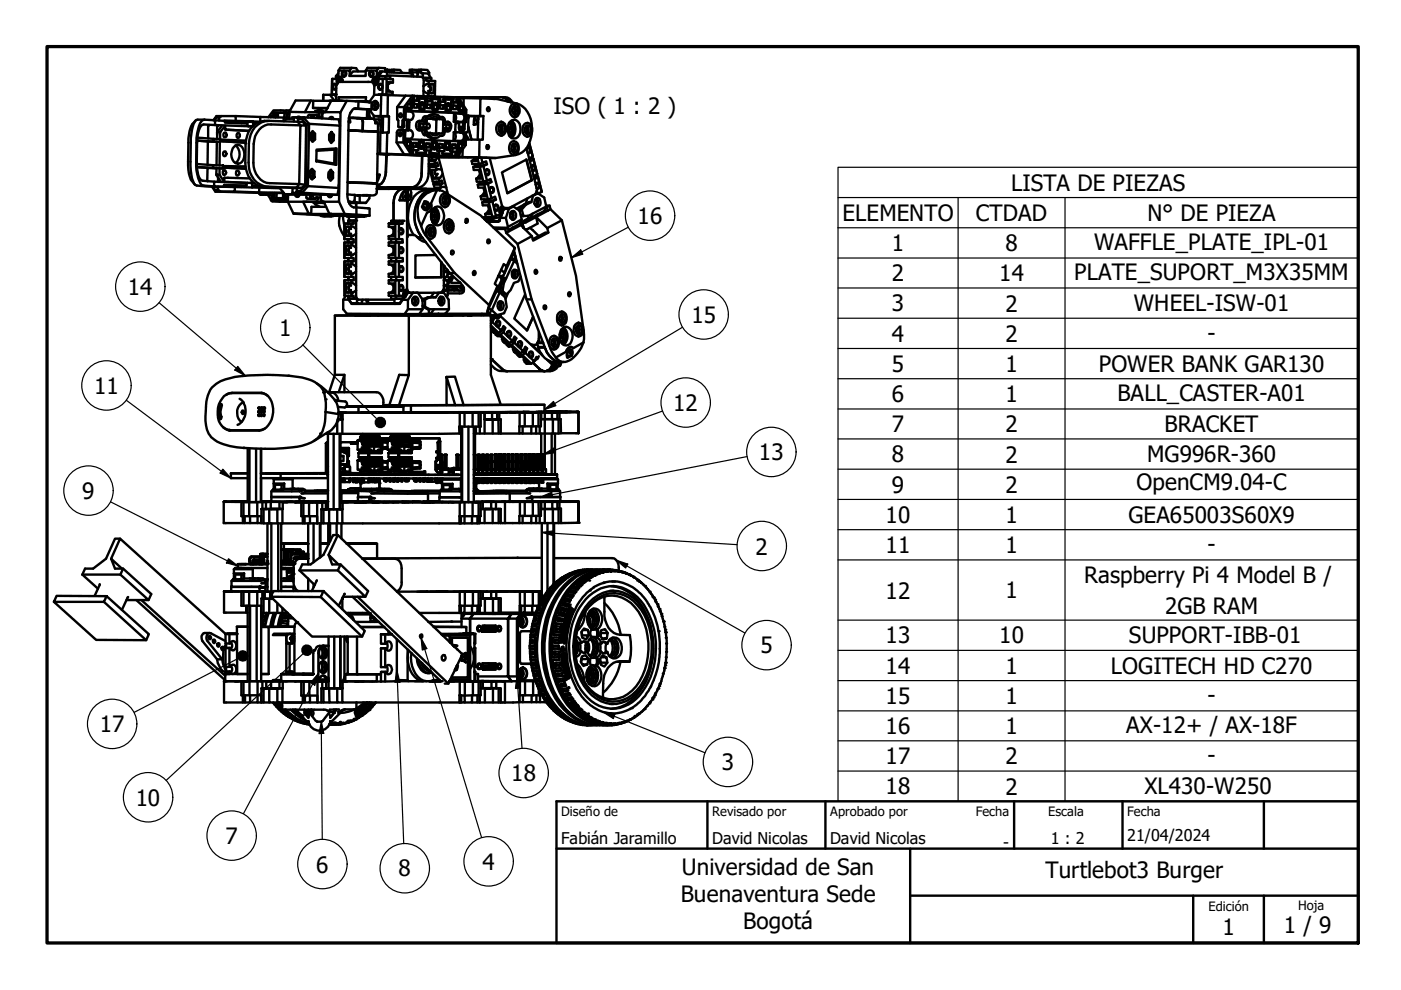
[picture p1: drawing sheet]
<svg xmlns="http://www.w3.org/2000/svg" width="297mm" height="210mm" viewBox="0 0 297 210" stroke-linecap="round" stroke-linejoin="round" font-family="sans-serif">
<defs><g id="words">
<g font-size="4.8">
<text x="117.3" y="24.2">ISO ( 1 : 2 )</text>
<text x="214.4" y="40.4">LISTA DE PIEZAS</text>
<text x="135.2" y="47.5">16</text>
<text x="178.6" y="46.8">ELEMENTO</text>
<text x="206.9" y="46.8">CTDAD</text>
<text x="243.3" y="46.8">N° DE PIEZA</text>
<text x="189.1" y="53.2">1</text>
<text x="213.2" y="53.2">8</text>
<text x="232" y="52.9">WAFFLE_PLATE_IPL-01</text>
<text x="189.1" y="59.7">2</text>
<text x="211.8" y="59.7">14</text>
<text x="227.8" y="59.3">PLATE_SUPORT_M3X35MM</text>
<text x="27.1" y="62.5">14</text>
<text x="59.2" y="71.2">1</text>
<text x="146.6" y="68.4">15</text>
<text x="189.1" y="66">3</text>
<text x="213.2" y="66.1">2</text>
<text x="240.4" y="66">WHEEL-ISW-01</text>
<text x="189.1" y="72.4">4</text>
<text x="213.2" y="72.5">2</text>
<text x="256" y="72.2">-</text>
<text x="19.9" y="83.5">11</text>
<text x="189.1" y="78.8">5</text>
<text x="213.2" y="78.8">1</text>
<text x="233" y="78.8">POWER BANK GAR130</text>
<text x="142.7" y="87.2">12</text>
<text x="189.1" y="85.3">6</text>
<text x="213.2" y="85.3">1</text>
<text x="236.9" y="84.9">BALL_CASTER-A01</text>
<text x="189.1" y="91.7">7</text>
<text x="213.2" y="91.7">2</text>
<text x="246.9" y="91.7">BRACKET</text>
<text x="160.9" y="97.6">13</text>
<text x="189.1" y="98">8</text>
<text x="213.2" y="98.1">2</text>
<text x="243.2" y="98">MG996R-360</text>
<text x="17.4" y="105.8">9</text>
<text x="189.1" y="104.4">9</text>
<text x="213.2" y="104.5">2</text>
<text x="241" y="104">OpenCM9.04-C</text>
<text x="187.8" y="110.8">10</text>
<text x="213.2" y="110.8">1</text>
<text x="239.3" y="110.8">GEA65003S60X9</text>
<text x="160.2" y="117.6">2</text>
<text x="187.8" y="117.3">11</text>
<text x="213.2" y="117.3">1</text>
<text x="256" y="117">-</text>
<text x="229.9" y="123.7">Raspberry Pi 4 Model B /</text>
<text x="187.8" y="126.9">12</text>
<text x="213.2" y="126.8">1</text>
<text x="247" y="130.1">2GB RAM</text>
<text x="187.8" y="136.4">13</text>
<text x="211.8" y="136.4">10</text>
<text x="239.3" y="136.4">SUPPORT-IBB-01</text>
<text x="161.2" y="138.5">5</text>
<text x="187.8" y="142.8">14</text>
<text x="213.2" y="142.8">1</text>
<text x="235.5" y="142.8">LOGITECH HD C270</text>
<text x="187.8" y="149.2">15</text>
<text x="213.2" y="149.3">1</text>
<text x="256" y="149">-</text>
<text x="21.1" y="155.2">17</text>
<text x="187.8" y="155.7">16</text>
<text x="213.2" y="155.7">1</text>
<text x="238.8" y="155.4">AX-12+ / AX-18F</text>
<text x="256" y="161.8">-</text>
<text x="108.4" y="165.6">18</text>
<text x="153" y="163.4">3</text>
<text x="187.8" y="162.1">17</text>
<text x="213.2" y="162.1">2</text>
<text x="28.8" y="170.8">10</text>
<text x="187.8" y="168.4">18</text>
<text x="213.2" y="168.5">2</text>
<text x="242.6" y="168.4">XL430-W250</text>
<text x="47.8" y="178.9">7</text>
<text x="67.1" y="185">6</text>
<text x="84.5" y="185.8">8</text>
<text x="102.3" y="184.4">4</text>
<text x="144.6" y="185.5">Universidad de San</text>
<text x="144.3" y="191.2">Buenaventura Sede</text>
<text x="221.7" y="186.2">Turtlebot3 Burger</text>
<text x="157.5" y="197">Bogotá</text>
<text x="272.2" y="197.8">1 / 9</text>
<text x="259.2" y="198.2">1</text>
</g>
<g font-size="3.4">
<text x="119" y="178.9">Fabián Jaramillo</text>
<text x="151" y="178.9">David Nicolas</text>
<text x="176" y="178.9">David Nicolas</text>
<text x="212.7" y="179.9">-</text>
<text x="222.8" y="178.9">1 : 2</text>
<text x="239" y="178.3">21/04/2024</text>
</g>
<g font-size="2.7">
<text x="119" y="173.1">Diseño de</text>
<text x="151" y="173">Revisado por</text>
<text x="176" y="173">Aprobado por</text>
<text x="206.9" y="173">Fecha</text>
<text x="222.2" y="173">Escala</text>
<text x="239" y="173">Fecha</text>
<text x="256.2" y="193.1">Edición</text>
<text x="275.2" y="192.9">Hoja</text>
</g>
</g></defs>
<!-- layer: Visible (ISO) -->
<g fill="none" stroke="#000" stroke-width=".51">
<path d="M70.4 16.7v3.3l.8 .1M70.7 17.9l.2-.1 .4 .3-.2 .8-.4-.1-.2-.3zM71.2 16.1v.6M71.3 18.1l-.2-.3h-.4a.71 .71 0 0 0 .2 1.2l.3-.2M71.3 18.2l-.1 3.1M71.4 17.8l-.2 .4M71.6 17.6l-.2 .3M71.8 15l.3-.6h2.4h1l.4 .7M71.8 15.5l-.5 .6M71.8 17.1l.1 .1v-.1M71.9 17.1l.3-.6h.1v.4l.3 .2M72 17.3l-.3 .3"/>
<path d="M72.2 16.9l-.3 .2M72.2 16.5h.1M72.3 16.3a.9 .9 0 0 0-.5 1.1M72.3 16.5v.2M72.5 15.3l.5-.3a.71 .71 0 0 1 .4 .6 .71 .71 0 0 1-.5 .7 .71 .71 0 0 1-.4-1zM72.6 17.4a.85 .85 0 0 0-.6-1.2 .95 .95 0 0 0-.4 1.6M72.6 17.2l-.4 .2-.3-.2 .1 .2h6.8l.3 .2a.74 .74 0 0 1-.1-1 .74 .74 0 0 1 .9-.2 .82 .82 0 0 1 .3 1 .82 .82 0 0 1-1 .5l.2 .4-.1 1.9M72.7 15.3l.5-.2a.61 .61 0 0 1 .2 .6 .61 .61 0 0 1-.4 .5 .59 .59 0 0 1-.3-.9zM73.3 15.3v.7M74.5 14.4l-.3 .6M77.5 15l.4-.6h3.8v.8M77.5 15.1h-2.7l-.7 1"/>
<path d="M78 17.4h.1M78.5 15.1a.58 .58 0 0 1 .7 .6 .58 .58 0 0 1-.7 .5 .77 .77 0 0 1 0-1.1zM78.5 15.2l.3-.1a.6 .6 0 0 1 .4 .5 .6 .6 0 0 1-.3 .6h-.2a.58 .58 0 0 1-.2-1zM79.1 15.3v.6M79.4 17.1v.1v-.1l.2-.1 .2-.5h.1l-.1 .5 .2 .1M79.4 17.5l.4 .5M79.4 16.7v.8M79.4 17.2l.4 .6h.1l-.1-.5 .4-.1M79.5 17.2l.3 .2M79.8 16.5h.1M79.8 17.6v.2M79.8 16.9l-.4 .2"/>
<path d="M79.8 16.4l-.4 .3M79.9 16.5l-.1 .2M79.9 17.1h.2M80.3 16.2h2.4v.6M80.3 14.4l-.4 .6M80.4 17.8h.2a.62 .62 0 0 1 .5 .7 .62 .62 0 0 1-.7 .5 .77 .77 0 0 1 0-1.2zM80.5 17.9h.4a.54 .54 0 0 1 .2 .6 .54 .54 0 0 1-.5 .4 .62 .62 0 0 1-.1-1zM81 15.1l1 .1v1l-1.7-.1 .7-1h-.4l-.7 1M81.2 16.7l2.1 .1v.7M81.7 14.8h.9v.5M81.7 16.2v.5M82 16.7l-.1 3.3"/>
<path d="M82 16l7.3 .3 .4 .2M82 15.3l5.2 .2v.7M82.1 14.8v.5v-.5M82.2 19l.6 .5M82.2 17.4l.7 .1M82.6 14.8h.5M83.1 15.3v-.5h.4v.5M83.3 17.5l-1.1-.1v2l1 .1v.6l-.5 .1M83.3 17.5h-.4l-.7 .4M83.5 14.8h1.3l.4 .7M86.9 15.5v-.7h.5v.5l.3 .9M87.4 15.3h1"/>
<path d="M87.4 14.8h1M88.4 16.2l.4-.9v-.5h.5v.7h.4v1M88.4 15.3l.2 .5M88.8 14.8h-.4v.5M89.3 14.8h1.3l.4 .6v.5M89.7 15.5l1 .1 .7 .9h-1.7M89.8 18.3v2.1M89.8 19.3l.7 .5h.4v.6h-.3h.7M90.4 16.5h1v.6M90.5 17.8h.4v-.7h-.5v-.6h-.7l.2 .6-.1 1.2M90.5 17.8l-.7 .5M90.5 17.8h1.1"/>
<path d="M90.9 17.8h1v2h-1M90.9 17.1l1.4 .1-.1 3.3-1.3-.1M91.3 18.5v.6zM91.4 16.5h.1M91.9 17.8h-.3l-.7 .5h.2a.6 .6 0 0 1 .3 .5 .6 .6 0 0 1-.3 .5h-.3l.7 .5M41.5 25.6a5.6 5.6 0 0 0-1.6 4.7 26.8 26.8 0 0 0 .2 6.6 3.5 3.5 0 0 0 1.2 2.3M41.7 34.8l3.4 .2M41.8 35.5l2.2 .1M41.8 35.4l3.3 .2M41.8 29.2l4.9 .3M43.4 25.4a1.59 1.59 0 0 0-1.2 1.4l-.2 .7a20.7 20.7 0 0 0-.4 6.8 7.8 7.8 0 0 0 1.3 5l2.5 .2M43.4 25.4h-1.5a1.6 1.6 0 0 0-1 1.4l-.2 .7a26.2 26.2 0 0 0-.3 6.8l.2 2.8 .5 1.9 .6 .3 4.5 .3v.6h-.7"/>
<path d="M43.4 25.4l2.2 .1M44 35l.1-5 1.9 .1-.1 4.9M44.1 30l-2.3-.2 3.4 .2M44.4 26.5l-.3 .3v2.6M45 39.6l.7 1 10.8 .3 1.1 1.6M45.1 39.6l.6 1h1M45.1 35l2.2 .1v.6l-2.2-.1zM45.2 29.4v.6l1.5 .1v-.6M45.3 25.5l.5-.6h.7l-.1 .7M45.8 24.9l.1-.3-.7 .9M45.8 37.1l1.1 1.5M45.9 24.6h1.1"/>
<path d="M46.1 26.6h.2M46.2 37.6l.1 1M46.2 39.6h1.1M46.3 26.6l-.3 .2v2.6M46.5 24.9l.5-.3h3v1M46.5 37.1h-.7l.1-1.4-1.9-.1v2.9M46.5 37.1l1.1 1.5v-.9l5.4 .1M46.5 35.7v1.4M46.6 30.1l-.1 5M46.7 28v1.5M46.9 35.7h.4M47 29.9h.3"/>
<path d="M47.1 26.6l-1.1 1.4h.7M47.3 39.6l12 .3M47.3 29.6v.3l4.8 .4-5.1-.4v-.3l5.1 .2M47.3 36.2a.45 .45 0 0 1 .6 .4 .45 .45 0 0 1-.6 .4zM47.3 35.2l4.8 .1M47.4 38.6l4.7 .2M47.4 32.2l.2-.1a.46 .46 0 0 1 .4 .6 .46 .46 0 0 1-.6 .3l-.1-.6zM47.5 25.6l-1.9-.1v1M47.5 39.3h4.8M47.5 28.2l.2-.1a.55 .55 0 0 1 .2 1h-.3a.67 .67 0 0 1-.1-.9zM47.7 25.6v.4l4.8 .2 .1 .6-9.4-.4a2.41 2.41 0 0 0-1.3 2.3l-.1 7.1a3.8 3.8 0 0 0 .9 2.5l2.7 .2M47.8 27.5l5 .2"/>
<path d="M49.7 31.1a1.09 1.09 0 0 1 1.1-.4 1.09 1.09 0 0 1 .8 .9 2.38 2.38 0 0 1-.7 3 1.61 1.61 0 0 1-1.9-1.9l.3-1.2zM49.8 39.7v.9h-3.1l-.5-.4M49.9 30.8a2.42 2.42 0 0 1 0 3.8M50 24.6l5.2 .2v1M50.1 36.3l.4-.1a.59 .59 0 0 1-.2 1 .76 .76 0 0 1-.2-.9zM50.3 28.3l.2-.1a.56 .56 0 0 1 .4 .5 .56 .56 0 0 1-.5 .5 .67 .67 0 0 1-.1-.9zM50.9 39.4l.2 .3M51.4 25.8l-.2 .3M52.1 35.7l-4.8-.2 4.8 .3M52.5 38.8l-7.1-.3v1l1.9 .1M52.5 38.8l-.2 .5-4.8-.1v.4M52.5 38.8h.7"/>
<path d="M52.8 27.8l-5-.3v-.9l-1.1 1.4M53.2 38.8h.1M53.3 38.8l.2 .3M53.3 38.8h.6M53.5 39.5h1.7M53.5 39.4l1.6 .1M53.5 39v.8M53.7 26.5l-.3 .3h-.7h.8M53.7 25.9h1.1M53.7 26.2l.5 .1M54.8 39.5l.2 .3-.1 1-5.1-.2M55 25.8l-7.5-.2 6.2 .2v.7"/>
<path d="M55.2 24.8l4.9 .1M56.9 25.6a4.3 4.3 0 0 0-4.7 4 17 17 0 0 0 .1 6.8 4 4 0 0 0 3.7 3.2l6.7 .2-.7 .1v1h.8l.1-.4M57.4 24.9l.3-.4 .3 .1 .1 .3M58 24.1l.2 .2 .2 .6zM58.1 23.9l-.1 .2M58.5 23.9v1M58.9 24l-.8-.1h2.2v1M59.2 39.7l1.2 1.5h4v-.1M60.3 23.9h-1.4v1M60.6 23.5l-2.6-.1-1.1 1.5M60.6 23.5v.4M60.7 23.9h.1"/>
<path d="M60.7 23.9l.2 .3h.2l.1-.3M60.8 24.2v.7M60.9 24.2h.4M61 24.2l-.2 .2M61.3 24.9h-1.2v.8M61.3 23.7l5.9 .1a.51 .51 0 0 1 .5 .4 .51 .51 0 0 1-.3 .5h-.2v-.3M61.3 23.9h-.6l.6 .1M61.3 23.7v1.5M61.5 23.4l-.9 .1M61.5 23.4v.2M61.9 24.9h1M62.3 25.2h-1.6l-.4 .5"/>
<path d="M62.7 39.8h.2M63 24.9l.2-.2 .4 .2M63.1 24.9h1.2l-.3 .3 1 1.3 .5-.2-1.2-1.4 7.5 .4 .3 1.3M63.1 25.8l.6 .8-6.2-.2a3.9 3.9 0 0 0-3.7 4.1l-.1 4a4.1 4.1 0 0 0 3.5 4.3l6.2 .2-.5 .8h1.1M63.2 25.2l-.1-.3h-.8v.9M64 25.2h-.8v.6M64.7 39.2l-1.3-.2 .3-12.4h1.2l-.6-.7-7.2-.3a4.3 4.3 0 0 0-4.2 3.9 20.8 20.8 0 0 0 .1 6.9 4.3 4.3 0 0 0 3.8 3.2l6.1 .2M64.9 26.6l-.2 12.6-.7 .6h-1.1v.7h.9l1-1.2M65 26.5l-.2 12.8 .5 .2-1.2 1.4-.3-.4M65.5 26.3l6.6 .3-.3 13.2-6.5-.3zM65.7 36.3l.5-.5 .5 .6v1.2l-.5 .5-.5-.6zM65.8 36.5h.3a.6 .6 0 0 1-.3 .9 .79 .79 0 0 1 0-.9z"/>
<path d="M65.9 21.3l-1.3 2.5M66 28.5l.1-.1a.57 .57 0 0 1 .3 .6 .57 .57 0 0 1-.4 .4l-.2-.4zM66 35.9l.4 .5h.3M66.2 27.9l.4 .5-.1 1.2-.3 .3M66.3 27.8l.5 .6v1.2l-.5 .5-.5-.6v-1.1zM66.3 24.7l-.1 .3M66.3 24.5h.2M66.4 22.9l2 .1-1.3 .5M66.4 36.4v1.2h.3M66.4 21.4a80.1 80.1 0 0 1 12.4 .4l-.1 1.4M66.4 37.6l-.4 .3M66.5 29.6h.3"/>
<path d="M66.5 24.5v.5M66.6 28.4h.2M66.6 24.4l-.1 .1M66.8 23.5l1.8 .1v.2M67.1 31.7l4.3-.2-.1 3.5-4.2-.8zM67.1 32l4-.3v3l-4-.7M67.2 24.4h-1.7l-.2 .1v.4M67.2 24.4l-1.1 .1-.1 .5M67.2 23.5l-.1 .3M67.3 23.8l1.1 .2M67.3 23.5h.1M67.4 24.7h.9"/>
<path d="M68.3 25.1v-.8a.48 .48 0 0 1 .7-.5h3.2l-.3 19h-3.5M68.3 23h1.1M68.6 20.1l-.1 1.3 .1-1.3h1.4l.9 1.2M69.5 22.9h-3.1v-1.5l-3.7-.1-1.4 2.4M69.8 36.7l.1-.1a.58 .58 0 0 1-.1 1 .79 .79 0 0 1 0-.9zM69.8 25.2l.1-.3 .5-.1 .3 .4M69.8 21.4h2.9M69.9 28.7l.1-.1a.68 .68 0 0 1 .1 1.1l-.1-.1a.76 .76 0 0 1-.1-.9zM70 20.1h1.1l.1 .3M70 36.1l.4 .5v1.2l-.4 .4M70.2 36l.4 .6v1.2l-.5 .5-.5-.6 .1-1.2zM70.2 28.1l.3 .5"/>
<path d="M70.2 21.4l-1.2 2.4M70.3 28l.5 .6-.1 1.2-.5 .5-.4-.6v-1.2zM70.4 37.8h.2M70.4 36.6h.2M70.5 24.9l-.2 .3M70.5 28.6v1.2l-.3 .4M70.5 28.6h.3M70.5 29.8h.2M70.9 31.7v3M71.1 20.2h.1M71.2 20v.3M71.2 31.5v3.5"/>
<path d="M71.8 20.6v.7M71.8 39.8l-.2 1.5M71.9 20.6h5.7M73.5 21.4l-1.3 2.4M73.7 38.6l6.1 .3 .1 .1v1.7a.99 .99 0 0 1-1.4 .7h-3.3M73.9 27.7l6.2 .2M73.9 27.7l2.9 .1zM74 25.1l.2 .3v.5h-.3M74 25l2.3 .1M75 23.1h2.9l-.1 2h-.1h.1M75.4 21.5l1.7-.1a.94 .94 0 0 1 1.1 .3M75.6 25.1h.7"/>
<path d="M75.7 25.1h.7M76 21.5l-.1 1.5M76.3 25.1l.5 .3v2.4M76.3 25.1l-2.3-.1 3.8 .1M76.4 25.1h.2l.4 .7-.1 2M76.4 25.1h1.4h-.3M76.5 25.1l2.3 .1a.72 .72 0 0 1 .8 .9l.5 .1-.2 12.7M76.9 25.1h.1M77.1 25.1h.1M77.2 25.1h.1M77.6 20.6h-5.8v.7M77.6 20.6l-.1 .8"/>
<path d="M77.9 23.2h.1M77.9 23.2h.4v2l-.4-.1M77.9 23.2v1.9h-.1M78.3 23.3l.4-.1-2.8-.2a1.53 1.53 0 0 0-1.8 1.4l-.2 1.3-.2 15.4v.7l.3 1.1M78.3 21.7l1.1-1.6h1.4l-.1 4.5h-1.4l-.9-1.3M78.3 24.5l.3 .7M79 21.8l.6-.4a1.01 1.01 0 0 1 .6 .9 1.01 1.01 0 0 1-.7 1 .95 .95 0 0 1-.5-1.5zM79.2 24.5v.7M79.3 25.3h1l.4 1.5-.1 5.8h-.5M79.3 24.6l3.2 .1M79.5 25.7l.4 .3M79.6 25.7v.1"/>
<path d="M79.8 38.9l-6.1-.3 6.2 .3M79.8 21.5a1.11 1.11 0 0 0-.1 1.8M79.9 27.9l-3.1-.1 3.3 .1M79.9 37l.6 .1M79.9 25.9v.2M79.9 37.1h.6M80.1 32.6l2.3 .1zM80.1 21.9h-.2a.56 .56 0 0 0-.3 .6 .56 .56 0 0 0 .5 .4M80.2 24.6v.1h.8v1.6M80.2 22.2v.3M80.3 20.1l.8-.1 .1-3.3h-.9v-.6h-.4v-1.1h-2.4v1.1h-3.4l.1-1.1h-2.4v1.1h-.6v.6h-.8v3.3h.8v.4M80.3 20l2.4 .1"/>
<path d="M80.3 25.3h.5l.3 1.5v1.3M80.5 37.1l-.6 1.4M80.6 32.6h1.4M80.6 28.1h1.5M80.7 24.6h1.5M80.7 26.8h.4M80.8 20.1l1.4 .1M81 24.7h.2M81.1 20l2.1 .1M81.2 28h.1M81.2 24.7v3.4M81.9 32.7v3.8a2.97 2.97 0 0 1-2 2.9 2.82 2.82 0 0 0 1.9-2.9z"/>
<path d="M82.1 39.7h.1M84.1 30.2h1.4M84.2 25.3l.3 .3v1.3l.1 .1M84.2 22.7h1.5M84.6 27h.9M84.6 24.2l.4-.2a.46 .46 0 0 1 .2 .5 .46 .46 0 0 1-.4 .4l-.2-.2zM84.8 28h.2a.49 .49 0 0 1-.1 .9h-.2a.5 .5 0 0 1 .1-.9zM85.1 27h.2M85.2 27.6l.3 .2v2.4l1.7 2.6h.4v-.5h-.2l-.7-.9a1.06 1.06 0 0 0 0-1.8h-.3l-.4 .6-.1-.2v-1.9l-.3-.5M85.6 27.6h-1.1l-.3 .2-.1 2.4 1.6 2.6 11.3 .4 1.7-2.4 .1-2.2-.4-.5M85.6 25.4l-.3 .2-.1 1.3-.6 .1M85.6 27.6h1"/>
<path d="M85.7 26.5l-.2 .5M85.7 32.8h1.5M86 20.3l-3.8-.1v4.4l.3 .1-.1 3.5-.3-.1-.1 4.5 11.7 .5-13.6-.5M86 20.3l-1.8 2.4v2.6l.1 .1M86 23.5l12 .5v.1l-1.7-.1-.1 1.8h.6M86 23.6l1.2 .1a.95 .95 0 0 1 .4 1.1 .95 .95 0 0 1-1 .6M86 23.5l12.5 .5M86 20.3h1.4M86.1 22.8l.1 .3 .5 .4M86.3 25.5l-.1 2M86.4 30.1l.2-.1a.53 .53 0 0 1 .3 .6 .53 .53 0 0 1-.4 .4 .62 .62 0 0 1-.1-.9zM86.6 25.4l.2 .5-.1 1.2-.1 .5"/>
<path d="M86.6 25.4h-.8a.48 .48 0 0 1 .6 .5v1.2v.4l-.3 .2M86.6 27.6l.5 .1a1.07 1.07 0 0 1 0 1.7h-1.2M86.6 22.1l.1-.1a.59 .59 0 0 1 .2 1h-.3a.62 .62 0 0 1 0-.9zM86.6 29.6a.59 .59 0 0 0-.6 .5M86.9 30.5h.1M87.1 31.1h1.6M87.1 22.5v.1M87.2 39.8l-5-.1 5 .1M87.3 21.3l1.6 .1M87.4 20.3h.4v.5h-.2l-.6 .8a1.06 1.06 0 0 1-.2 1.8h-.3l-.4-.6-.1 2.6h-.3v.2v1.2l-.2 .2M87.4 20.3l-1.7 2.4-.1 2.7h.4M87.6 20.8h.2v.5h-.5v.7l.5 .1v.7h.7v-.7h.4v-.7l-.4-.1v-.4h2.1v.5h-.5v.7l.4 .1v.7l.7 .1v-.8h.4l.1-.8h-.5v-.5l2.1 .2v.4h-.4l-.1 .8h.5v.7l.7 .1v-.8h.4v-.7h-.4v-.5h2.1v.5h-.5v.8h.5l-.1 .7h.8v-.6h.4v-.8h-.4v-.5h.2l.6 .9"/>
<path d="M87.6 32.3v-.5h-.5v-.8h.5v-.7h.7v.8h.4v.7h-.4v.6M87.6 32.8h-.2h.9M87.6 30.3h.7M87.6 31h-.2l.9 .1M87.6 31.8h.7M87.6 31.1v.7M87.8 21.3h-.2h.9M87.8 22.1h.7M87.8 20.8h.1M87.8 20.3l.7 .1M87.8 21.3v.8M88.3 32.4h2.1v.5l-2.1-.1z"/>
<path d="M88.5 20.4h2.1v.5h-2.1zM89.1 29.8l.2-.1a.98 .98 0 0 1 .7 .9 .98 .98 0 0 1-.7 .9 1.02 1.02 0 0 1-.2-1.7zM89.2 26.3l.3-.2a.57 .57 0 0 1 .3 .6 .57 .57 0 0 1-.4 .4 .59 .59 0 0 1-.2-.8zM89.2 30.2l.1-.1a.63 .63 0 0 1 .2 1.1h-.3a.62 .62 0 0 1 0-1zM89.3 21.8a.9 .9 0 0 1 .9 .8 .9 .9 0 0 1-.7 .9 1.05 1.05 0 0 1-.2-1.7zM89.3 22.2l.2-.1a.57 .57 0 0 1 .4 .6 .57 .57 0 0 1-.5 .4 .62 .62 0 0 1-.1-.9zM89.3 29.7a.97 .97 0 0 0-.6 .9 .97 .97 0 0 0 .6 .9M89.4 36.7l.1-3.7 1.4 .1v3.7a2.87 2.87 0 0 1-2.4 3l-8.6-.1M89.4 36.7a2.85 2.85 0 0 1-2.2 3.1M89.4 25.6a1.03 1.03 0 0 0-1.2 1 1.03 1.03 0 0 0 1.2 1.1M89.5 33h.1M89.5 33l-.1 3.7"/>
<path d="M89.5 33l1.6 .1h-.2M89.5 21.7a.95 .95 0 0 0-.7 .9 .95 .95 0 0 0 .7 .9M89.6 25.6a.79 .79 0 0 1 .5-.9h1.1a1.32 1.32 0 0 1 2.1 .1h.5a.68 .68 0 0 1 .5 .8v.9l.4-.6a.95 .95 0 0 1 1 .5 .95 .95 0 0 1-.2 1.1l-.2 .3a.74 .74 0 0 1-1-.6l-.1 .8a.59 .59 0 0 1-.5 .8h-.4a1.41 1.41 0 0 1-2.3-.1l-1.1-.1-.4-.9M89.7 30.6h.1M89.9 22.6h.1M89.9 31.2h1.5M90.1 21.4h1.6M90.3 32.4v-.5h-.4v-.7h.5v-.8l.7 .1v.7h.3v.8l-.3-.1v.5M90.3 31.9h.8M90.4 32.9h-.2h.9M90.4 30.5h.7M90.4 31.2h-.2h.9"/>
<path d="M90.4 31.2v.7M90.5 26.4l.4-.2a.64 .64 0 0 1-.1 1.1l-.3-.3M90.5 28.7a1.68 1.68 0 0 0 1.7 .6M90.5 22.2h.7M90.6 21.4h-.2h.8M90.6 25.2h.7a1.12 1.12 0 0 1 1.9 0M90.6 21.4v.8M90.7 25.2l-.2 .2-.1 2.5 .2 .3h.6a1.13 1.13 0 0 0 1.9 .1M90.9 34.8h1.3M90.9 33.9l.1 .2h1.1M90.9 33.4l14.2 .1M91 35.4h1.4"/>
<path d="M91.1 32.4l2 .1v.6l-2-.2zM91.2 20.9h.1M91.3 20.4l2 .1v.6l-2-.2zM91.3 33.9h1.1M91.5 25.1l.2 .1 .8 .2v.2l-.1 2.7M91.6 30.1l.5-.3a.96 .96 0 0 1 .7 1 .96 .96 0 0 1-.7 .9 1.05 1.05 0 0 1-.5-1.6zM91.6 34.8l.2 .4h1.1M91.7 34.8l-.8 .4 .9 3.3h1.4M91.7 33.4l-.7 .7M91.7 25.2h1.5M91.9 30.3l.2-.1a.56 .56 0 0 1 .4 .5 .56 .56 0 0 1-.3 .5h-.2a.62 .62 0 0 1-.1-.9zM91.9 39.2h1.4"/>
<path d="M92 21.9l.3-.1a1 1 0 0 1 .6 1 1 1 0 0 1-.6 .9 1.03 1.03 0 0 1-.3-1.8zM92.1 22.3l.2-.1a.57 .57 0 0 1 .3 .9l-.4 .1a.69 .69 0 0 1-.1-.9zM92.1 29.8a.95 .95 0 0 0-.7 .9 .95 .95 0 0 0 .7 1M92.2 36.2v.6M92.2 24.2a2.14 2.14 0 0 0-2 .9l-.1 1.2-.4-.6-.3-.1a1.1 1.1 0 0 0-.6 1.6l.5 .5 .6-.3 .2-.4v.9a.68 .68 0 0 0 .5 .8M92.2 36.4v.3M92.3 21.8a.97 .97 0 0 0-.7 .9 .97 .97 0 0 0 .7 1M92.3 37.7h1M92.3 36a.59 .59 0 0 0 .3 1.1l.2-.2-.5 .8-.4 .2M92.5 30.8h.1M92.5 36h-1.1l.5 1.9h1.1M92.6 38.5l.1 .4h1.2"/>
<path d="M92.6 38.6l-.7 .4 .3 1.1M92.6 22.8h.1M92.7 31.3h1.5M92.8 33.4l-.7 .7 .1 .7 .5-.3 .2 .7-.5 .2 .1 .6 .4-.2 .8 .2M92.9 21.6h1.5M93 33.4l2 7.8M93.1 32.5v-.5h-.5l.1-.7h.4v-.8l.8 .1v.7h.3v.7h-.4l.1 .5M93.1 33.1h-.1h.9M93.1 31.3h-.1h.9M93.1 30.5l.8 .1M93.1 32h.7M93.2 40v.4v-.3"/>
<path d="M93.2 25.2l.6 .1 .2 .3-.1 2.6-2.3 .1-.1 .1M93.2 31.3v.7M93.3 39.8l-.2 .5M93.3 21.5l-.1 .1h.8M93.3 22.3h.7M93.3 21.1h.1M93.3 20.5h.8M93.3 21.6v.7M93.5 39.8h-1.1l.2 .5M93.9 36.9l-.6 .8-.3 .2 .2 .6 .5-.2 .2 .6-.6 .3 .2 .6 .4-.2 .7 .1M93.9 32.5l2 .1v.5h-2zM94.1 20.5l2 .1v.5h-2.1z"/>
<path d="M94.2 27.8h.8M94.3 25.8h.7M94.6 22.3l.5-.4a.97 .97 0 0 1 .6 1 .97 .97 0 0 1-.6 .9 1 1 0 0 1-.5-1.5zM94.6 30l.3-.1a.99 .99 0 0 1 .6 1 .99 .99 0 0 1-.6 .9 1.03 1.03 0 0 1-.3-1.8zM94.7 26.5l.4-.2a.57 .57 0 0 1 .2 .6 .57 .57 0 0 1-.4 .4 .55 .55 0 0 1-.2-.8zM94.7 30.4l.2-.1a.56 .56 0 0 1 .4 .5 .56 .56 0 0 1-.3 .5 .54 .54 0 0 1-.5-.3 .54 .54 0 0 1 .2-.6zM94.9 22.4l.2-.1a.56 .56 0 0 1 .3 .5 .56 .56 0 0 1-.3 .5h-.2a.62 .62 0 0 1 0-.9zM94.9 29.9a.97 .97 0 0 0-.7 1 .97 .97 0 0 0 .7 .9M94.9 33.2h.1M95.1 21.9a.97 .97 0 0 0-.7 1 .97 .97 0 0 0 .7 .9M95.2 30.9h.1M95.4 31.4h1.6"/>
<path d="M95.6 21.6l1.6 .1M95.8 32.6v-.4l-.4-.1v-.8l.5 .1v-.8h.7v.8h.4v.8h-.4v.5M95.8 32.2h.8M95.9 33.1h-.2l.9 .1M95.9 30.6h.7M95.9 31.4h-.1h.8M95.9 31.4v.8M96.1 21.6h-.2l.9 .1M96.1 22.4l.7 .1M96.1 21.1h.1M96.1 21.7v.7M96.2 28a1.07 1.07 0 0 1-.1 1.8"/>
<path d="M96.3 24a1.07 1.07 0 0 1-.1 1.8M96.7 25.9h.5l.1 .7M96.8 28h-.6l-.1 1.8 1.8 .1M96.8 25.8a2.91 2.91 0 0 0-.2 2l.2 .2M96.8 28l1.2 .1a1.11 1.11 0 0 1-.1 1.8M96.8 25.8l1.2 .1M96.8 21.2h.1M96.8 20.7h-.7l1.8-.1-.7 .1M97 25.8l.2 .1M97 25.9h.2M97.2 25.9l.1 .2v.9M97.2 25.9h.1"/>
<path d="M97.2 20.7h.5l-.1 .6M97.4 32.6v.6h-6.5M97.4 31.8l-.6 .9M97.4 31.8h.1M97.5 22.7l.4-.2a.53 .53 0 0 1 .3 .5 .53 .53 0 0 1-.5 .5l-.2-.2zM97.5 31.8l-.7 .9h-.2v.5h.4M97.5 30.5h.2a.56 .56 0 0 1 .3 .4 .56 .56 0 0 1-.3 .6h-.2a.62 .62 0 0 1 0-1zM97.5 27.5v.6M97.6 22.1a1.07 1.07 0 0 0 .2 1.8M97.6 22.1h.1M97.7 20.8h.6v1.5M97.7 22.1l-.7-.9h-.2v-.5h.4l1.7 2.6-.1 2.6-.2 .2-.1 1.4h-1"/>
<path d="M97.7 22.1a.94 .94 0 0 0-.5 1 .94 .94 0 0 0 .8 .7l.4-.5 .2 .2M97.7 30a1.05 1.05 0 0 0-.3 1.8M97.9 27l.1-.1v.6l-.2-.3zM98 24h.5l.1-.5-.1 2.4h-.3v.2v1.2l-.2 .2M98 24.1a1.03 1.03 0 0 1 0 1.8M98 26.9h-.5a.36 .36 0 0 0 0 .6M98 33.3l3.6 .1M98.1 31.6l-.1 1.7-7.1-.1h6.5M98.1 28.1l.3 .5v1.9v-.5l-12.5-.5M98.2 27.5l-.1 .3-.3 .3M98.3 20.8l3.6 .1M98.4 30.5l-.2 .1"/>
<path d="M98.4 30.5l-.1 .2-.4-.6-.3-.1a1.08 1.08 0 0 0-.1 1.8M98.4 23.3l.1 .2M98.5 25.9h.3M98.7 29.6h3M98.8 28.8l.3 .3 .1 .5M99.3 26.8v.3M99.3 25.1l.1-.5-.1 .6M99.3 26.7v.4M99.3 24.6l2.1 .1M99.3 27.1l.6 2.5M100 34.1l.1 .7h1.4l.8-.2M100.3 33.9h.7"/>
<path d="M100.6 24.7l-.1 1.8M100.7 33.4l-.7 .7M100.7 34.8l.1 .4-.5 .2 .2 .6h1l.5 1.9h-1M100.8 24.7a.96 .96 0 0 0 .5 1.2l-.8 .6M100.9 33.4l.2 .7h-1.1M101 37.9l.1 .6h1.4l.8-.2M101.2 33.4l.3 1.4M101.3 37.7h.7M101.3 26.3l-.8 .2M101.4 25.1l-.2 .1 .1 .2 .1-.1M101.4 25.2l-.1 .1M101.7 38.5l.1 .4-.5 .3 .1 .6h1.1l.5 1.8h-1.1"/>
<path d="M101.7 35.4l.8 3.1M101.8 36.9l-.5 .8-.3 .2M101.8 24.6l-2.9-.1h.4l-.1 3.3-.3 .3h-1.2l-.2-.3 .1-.3M101.8 34.7l.1 .5M102 33.4l.3 1.2 .8-.4 .2 .6-.8 .4 .8 3.1 .7-.4 .2 .7-.8 .4 .8 3.1 .8-.4 .2 .6-.8 .4 .8 3.1 .7-.4 .1 .6 .2-.1M102.5 35.2l-.8 .2h-1.4M102.5 24.6l-.1 5h-.7l-.1 3.8 3.5 .1 4.2-.6a4.3 4.3 0 0 0 3.3-4l.2-.9M102.5 24.6h-.7l.1-3.7 3.4 .1 4.3 .9a5.2 5.2 0 0 1 3.2 5.1M102.5 24.6h-1.1l-.1 5M102.7 39.2l.7 3.1M102.7 38.5l.2 .4M102.9 36.4l.3-.4h.2a.77 .77 0 0 1 0 1.1h-.2l-.3-.4"/>
<path d="M103.2 35.9h.2a.69 .69 0 0 1 .4 .7 .69 .69 0 0 1-.5 .6 .8 .8 0 0 1-.1-1.3zM103.2 30.8h.4a.5 .5 0 0 1-.2 .8 .54 .54 0 0 1-.2-.8zM103.3 34.8l-1.4 .4h-1.1M103.4 22.8h.2a.47 .47 0 0 1 .1 .7h-.3l-.1-.2zM103.4 39l-.7 .2h-1.4M103.8 33.5l2.6 10.1 .2 .3a.93 .93 0 0 0-.7 .7 .93 .93 0 0 0 .5 1M103.9 39.8l.5-.1a.69 .69 0 0 1 .3 .7 .69 .69 0 0 1-.5 .5 .84 .84 0 0 1-.3-1.1zM104.2 38.6l-1.3 .3h-1.1M105.1 20.8l-.4 .2M105.1 20.8l-.3 .2M105.6 26.2a.94 .94 0 0 1 1-.3 .94 .94 0 0 1 .7 .9 1.47 1.47 0 0 1-1.1 1.9 1.52 1.52 0 0 1-.6-2.5zM105.8 20.6l-.7 .2"/>
<path d="M105.9 26.8a.53 .53 0 0 1 .3 .5 .53 .53 0 0 1-.3 .5M106.1 26.4a1.11 1.11 0 0 1 0 1.8M106.1 26.5l.3-.2a1.04 1.04 0 0 1 .6 1 1.04 1.04 0 0 1-.6 .9 1.03 1.03 0 0 1-.3-1.7zM106.4 36.5l5.2-2.7 1.2 4.4-5.2 2.8zM107.1 20.6h-9.6l-.3 .1M107.3 21a.6 .6 0 0 1 .8 .3M107.5 21.5l-.1-.1a.76 .76 0 0 0-.8-.7 1.72 1.72 0 0 1 2.1 1.1M107.6 27.1l.7 .2M107.7 26.7l.2 .4 .3-.1 .1 .3-.3 .2v.5l-.2 .2v-.4l-.2-.1M107.7 21.2l.1 .2M107.8 21.5l.3 .1M107.8 28h.2"/>
<path d="M107.9 26.1a1.52 1.52 0 0 1 0 2.5M107.9 26.1l.1 .2M108 25.9a1.73 1.73 0 0 1 .3 2.8l-.3 .1M108 28.5l-.1 .2M108.1 27.3l-.3 .2-.1 .2M108.1 25.9a1.78 1.78 0 0 1 0 3M108.1 21.5v.1M108.2 21.3l.1 .4-.1-.3-.2 .2-.2-.4h-.2l.2 .4M108.2 25.8a1.26 1.26 0 0 1 1.4-.2 1.26 1.26 0 0 1 .7 1.2 1.87 1.87 0 0 1-1.3 2.6 1.63 1.63 0 0 1-1.4-2.1l.1-.6zM108.2 21.6h.1M108.3 30.3a1.06 1.06 0 0 1 1.3-.1 1.06 1.06 0 0 1 .4 1.2 1.05 1.05 0 0 1-.5 1.2 1.05 1.05 0 0 1-1.2-.1 2 2 0 0 1 0-2.2zM108.5 25.6a2.47 2.47 0 0 1 0 3.6"/>
<path d="M108.5 22.3a.97 .97 0 0 1 1-.3 .97 .97 0 0 1 .6 .9 1.54 1.54 0 0 1-1 2 1.59 1.59 0 0 1-.6-2.6zM108.5 30.9a.53 .53 0 0 1 .4 .5 .53 .53 0 0 1-.4 .5M108.6 22.9a.51 .51 0 0 1 .5 .5 .51 .51 0 0 1-.5 .5M108.7 22.8l.5-.3a1.02 1.02 0 0 1 .7 .9 1.02 1.02 0 0 1-.7 1 1.04 1.04 0 0 1-.5-1.6zM108.8 30.5a.93 .93 0 0 1 .9 .8 .93 .93 0 0 1-.7 1.1 1.08 1.08 0 0 1-.2-1.9zM108.8 30.5a1.23 1.23 0 0 1 0 1.8M109 22.5a1.11 1.11 0 0 1 0 1.8M111.1 26.4a1.07 1.07 0 0 1 1.3-.1 1.07 1.07 0 0 1 .4 1.2 1.15 1.15 0 0 1-1.4 1.4 1.82 1.82 0 0 1-.3-2.5zM111.4 27h.2a.61 .61 0 0 1-.2 1M111.6 33.8l1.2 4.4M111.6 31.4l2.2 8.8v.3M111.6 26.6a1.11 1.11 0 0 1 0 1.8"/>
<path d="M111.6 26.6h.4a1.01 1.01 0 0 1 .6 1 1.01 1.01 0 0 1-.7 .9 1.08 1.08 0 0 1-.3-1.9zM111.7 31.6l.1 .4M111.8 32.4h.3a.59 .59 0 0 0 .3-.5 .59 .59 0 0 0-.4-.6l-.3 .4 .3-.5 .3 .1a.71 .71 0 0 1 .3 .7 .71 .71 0 0 1-.5 .5l-.2-.1M112.2 33.6l.2 .6M112.3 33.6h.8v.2M112.6 35.3l.1 .4M112.7 38.2l-5.1 2.7M112.8 36.1l.2 .1a.59 .59 0 0 0 .3-.6 .59 .59 0 0 0-.3-.5l-.4 .3 .4-.4h.2a.71 .71 0 0 1 .3 .7 .71 .71 0 0 1-.5 .6l-.2-.1M113 33.2l-.8-2.9 .8 2.9-.8 .4 .2 .6 .7-.4 .8 3.1-.7 .4 .1 .7 .7-.4 .9 3.1-.8 .4M113.1 33.6l.8 3.3M113.2 37.3l.1 .7M113.2 37.4h.8v.2"/>
<path d="M113.6 39.1l.1 .4M113.7 39.8l.3 .1a.59 .59 0 0 0 .3-.5 .59 .59 0 0 0-.4-.6l-.3 .4 .3-.5 .3 .1a.71 .71 0 0 1 .3 .7 .71 .71 0 0 1-.5 .5l-.2-.1M114 37.4l.9 3.3M54.9 40.8l5 .1M54.9 40.9l.2 .3M55 40.9l.1 .2M56.2 41.1h.4zM56.6 41.1l-1.5 .1h1.6M57.1 40.9h.7v.3l-.1 .2h-.4zM57.4 42.3l.4 .4M57.6 42.5l2.9 .1zM57.8 42.7l3.2 .1"/>
<path d="M57.8 42.5l1.4 .1h1.8h-1.2l1.2-.1M57.9 42.6h.6M58.1 40.9l-.2 .7-.2 .3M58.2 40.9v1.1M58.7 40.9l-.1 1.1M59.1 42.5l.9 .1zM59.3 42.8h.1M59.9 40.5v.4h.2M60 40.9v1.1h-2.2l-.1-.1M60.2 40.9h-2l-.1 .4-.4 .6M60.4 42.5h.1M60.4 42l.2-.2 .2 .2"/>
<path d="M60.4 41.2l11.2 .1M60.5 41.2v.6M60.5 42.6h.1zM60.5 41.6l.1 .2M60.6 41.8h.4M60.7 42.5l.2 .1M61 42h-.7v.5M61 42.8l1.2 2.5M61.1 41.2l-.1 1.6M62 40.9l3.7 .2-1.3 .1M62.5 41.2a.48 .48 0 0 0 .5 .6 .48 .48 0 0 0 .5-.6M62.8 40.9l8.8 .4"/>
<path d="M63.1 41.2l.1 .5M63.1 41.2v.2h.3M65 41.2v.7l.2 .2 1.7 .1v-.3l.2-.1a.51 .51 0 0 1 .3 .6 .51 .51 0 0 1-.5 .4h-5.9M65 45.4h.8zM65.5 45.3h-3.3l5.7 .3M65.5 45.3l7.6 .1 5.3 .3-.6 .1M65.7 41.2v.9l.1 .1M65.7 41.4l.3 .8M65.8 41.5h.4M66.2 41.2v.3M66.2 41.5l.5 .7M66.4 42.8l.5 .5 .9 .6"/>
<path d="M66.5 42.8l-.1 .1M67.1 41.8l.9 .1M67.2 43h1.6zM67.2 43v-.2v.2M67.9 41.3l.2 1.2 .3 .3M67.9 45.6a1.13 1.13 0 0 0 1.2 .2l1.3 .1 .4-.1M68 42.6h.1M68.1 42.6l-.4 .2h-3.4l1.2 2.5M68.3 42.8v.2M68.4 42.8h.2l1.2 2.6M68.5 45.8h1.8zM69.2 43.9h-3.2v1.5"/>
<path d="M69.4 45.6h2.9M69.4 45.6h-1.5M69.4 45.6l.1 .1 1.6 .1a1.19 1.19 0 0 0 1.2-.2M69.5 41.3v.3a.47 .47 0 0 0 .6 .2 .47 .47 0 0 0 .3-.5M69.9 45.7l1.9 .1zM70 41.3l.2 .5M71.9 42.8l1.2 2.6M71.9 45.4h.9zM72 45.8a4.6 4.6 0 0 0 1 4.2M72.2 45.8h1.2M72.3 45.6l2.6 .1h-2.6M72.7 45.8l.3 2.1"/>
<path d="M73 58.7h1.5M73 54.7h1.5M73 50.7h1.5M73.4 45.8a1.13 1.13 0 0 0 1.1 .1l1.4 .1 .4-.1M73.4 50h1.5M73.5 50.7l.4 .3M73.7 41.2l1.5 .1-.1 1.5h-1.2M73.8 48l.6 .5h-.2a.56 .56 0 0 0-.4 .6 .56 .56 0 0 0 .6 .5l-.6 .4M73.8 52l.6 .5h-.2a.55 .55 0 0 0-.4 .6 .55 .55 0 0 0 .6 .5l-.6 .4h-.4M73.8 56l.6 .6-.2-.1a.55 .55 0 0 0-.4 .6 .55 .55 0 0 0 .6 .5l-.6 .4h-.4M73.8 54h1.1M73.8 58h1.1"/>
<path d="M73.8 58.8v.1M73.9 48.7v.6M73.9 52.7v.6M73.9 56.7v.6M73.9 45.9h1.9zM74 46.8h-.1v.6h-.9v3.3M74 46.8h1.5v-.8v15.6M74 42.9a1.39 1.39 0 0 0 1.6 1.1l2.8 .2v1.6M74 42.9l2.3 .1M74 45.9v.9M74 48.9v.3M74 52.9v.3"/>
<path d="M74 56.9v.3M74 43h3.6M74 43h1.7zM74.1 42.8v.1M74.5 48h.4l.6 .5M74.5 47.4h-1.5v3.3M74.5 59.4h-1.5l.1 3.3M74.5 55.4h-1.5v3.3M74.5 51.4h-1.5v3.3M74.5 56h-1.1v2h1.1M74.5 52h-1.1v2h1.1M74.5 48h-1.2l.1 2h1.1"/>
<path d="M74.9 45.7l2.6-.1 .3 .2M74.9 45.7l-1.5 .1M74.9 45.7l.5 .2h2.3l.1-.1M75 59.4h-1.1v-.7v.7h-.9v3.3h1.5M75 55.4h-1.1v-.7v.7h-.9v3.3M75 51.4h-1.1v-.7v.7h-.9v3.3M75 46.8v.6h-.5v.6M75.4 45.8l1.9 .1zM75.5 46.8h-1.6v.6h1.1M75.5 49.6l-.6 .4h-.4v.7h.5v.7h-.5v.6h.4l.6 .5M75.5 53.6l-.6 .4h-.4v.7h.5v.7h-.5v.6h.4l.6 .6M75.5 57.6l-.6 .4h-.4v.7h.5v.7h-.5v.6h.4l.6 .6"/>
<path d="M75.5 43v1M75.6 44v1.5M75.8 41.4h.3h-.2M76.3 41.4v1.6h1.3l.7-.9 .1-.7M76.9 41.4h1.1zM79.9 40h2.5h-2.5M79.9 40h11.9l.6 .3M82.4 59.4h2.2M82.4 58.1v.6h2.2M82.4 55.4h2.2M82.4 54.1v.6h2.2M82.4 51.4h2.2"/>
<path d="M82.4 50.1v.6h2.2M82.4 47.4v.7h1.1v2h-1.1M82.8 48.1l.6 .4M82.8 52.1l.6 .4M82.8 56.1l.6 .5M82.8 50.1h.7M82.8 54.1h.7M82.8 58.1h.7M82.9 50.7v.7h-.5v.7h1.1v2h-1.1M82.9 54.7v.7h-.5v.7h1.1v2h-1.1M82.9 58.7v.7h-.5v.7h1.1v2h-1.1M82.9 59.4h2.5"/>
<path d="M82.9 55.4h2.5M82.9 51.4h2.5M82.9 46.8v.6M83.4 43.1v3.7h-.5h2.4M83.4 43.1v3.7h2.3h-.4v.6h-.7v3.3h.7l.1 .7h-.8v3.3h.8v.7h-.8v3.3h.8v.7h-.8v3.3h.8v.6h.1M83.4 49.6l-.6 .5h-.4M83.4 53.6l-.6 .5h-.4M83.4 57.6l-.6 .5h-.4M83.4 48.5v1.1M83.4 52.5v1.1M83.4 56.6v1M83.4 48.5l.1 .1"/>
<path d="M83.4 52.5l.1 .1M83.4 56.6h.1M83.5 49.5l-.1 .1M83.5 53.5l-.1 .1M83.5 57.5l-.1 .1M83.8 47.4v3.3M83.8 51.4v3.3M83.8 55.4v3.3M83.8 59.4v3.3M84 46.8v.6M84 50.7v.7M84 54.7v.7"/>
<path d="M84 58.7v.7M84.6 47.4h-2.2h2.9M84.6 48.9l.2-.2 .4-.2a.68 .68 0 0 1-.2 1.1l-.4-.4M84.6 52.9l.2-.3 .4-.1a.68 .68 0 0 1-.2 1.1l-.4-.4M84.6 56.9l.2-.3h.4a.61 .61 0 0 1 .2 .6 .61 .61 0 0 1-.4 .4l-.4-.4M84.7 42.5h1.2M84.7 42.5h1.6M84.8 56.5a.58 .58 0 0 1 .7 .6 .58 .58 0 0 1-.7 .5 .95 .95 0 0 1 0-1.1zM84.8 52.5a.58 .58 0 0 1 .7 .6 .58 .58 0 0 1-.7 .5 .95 .95 0 0 1 0-1.1zM84.8 48.5a.58 .58 0 0 1 .7 .6 .58 .58 0 0 1-.7 .5 .77 .77 0 0 1 0-1.1zM85.8 41.7h.2M86 41.7l.2 .2-.1 .3h.2l.3-.5"/>
<path d="M86.2 42l.1 .2M86.2 41.3l.4 .1-.3-.5h-.2l.1 .5h-.4v.3h.2M86.3 40.9l-.1 .2M86.4 42.5h-.1v18.9l.1 .2-.2-.2a.92 .92 0 0 0-.4 1.6M86.5 40.1a2.4 2.4 0 0 0-1.8 2.4M86.5 40.1a.62 .62 0 0 1 .7 .8 1.37 1.37 0 0 1-.6 1.6h-.2v7.7l.3-.4h1M86.5 40.1v1M86.6 41.7v-.3v.3M86.6 41.7l-.4 .1M86.6 41.1a.84 .84 0 0 1 0 .9 .84 .84 0 0 1-.9 .3 .85 .85 0 0 1-.4-1 .85 .85 0 0 1 .9-.6l.4 .4M87.7 49.8l.6 .3a3.2 3.2 0 0 0 2 1.2M87.9 40h2.5h-4.9a2.67 2.67 0 0 0-2.1 3.1"/>
<path d="M88.5 50.3h1M88.6 50.3l.9 .1M88.7 50.5h.9M89.3 40l.4 .4M89.7 43.6v.1M89.8 40.4l-.5-.4h-3.8a2.64 2.64 0 0 0-2.1 3.1M90 42.7a.92 .92 0 0 1 1.1 .9 .92 .92 0 0 1-1.1 .9l-.5-.6zM90 51.3h.2M90.1 42.7a1 1 0 0 1 .7 .9 1 1 0 0 1-.6 .9M90.6 48a1.06 1.06 0 0 1 1.3-.1 1.06 1.06 0 0 1 .4 1.3 1.15 1.15 0 0 1-1.4 1.3 1.82 1.82 0 0 1-.3-2.5zM90.9 48.6a.57 .57 0 0 1 .4 .6 .57 .57 0 0 1-.4 .5M90.9 48.5l.3-.3a.96 .96 0 0 1 .9 .9 .96 .96 0 0 1-.8 1 1.21 1.21 0 0 1-.4-1.6z"/>
<path d="M91.2 48.3a1.15 1.15 0 0 1 0 1.7M91.4 46.1v.2M91.4 45.6l.6 .1v.2h-.2l-.2 .2v.5M91.4 45.3v.3M91.6 45.1v.4l.3 .2M91.7 40.3a3.9 3.9 0 0 0-3.4 3.1 7.2 7.2 0 0 0 .9 6.5l6.1 8 2.3 2.1M91.7 44.6a1.56 1.56 0 0 1 0 2.4M91.7 44.5l.2 .4M91.8 44.4a1.65 1.65 0 0 1 0 2.8M91.8 45.7v.2h.2M91.8 45.9l-.4 .2M91.9 44.2a1.23 1.23 0 0 1 1.4-.3 1.23 1.23 0 0 1 .7 1.2 2.02 2.02 0 0 1-1.2 2.7 1.84 1.84 0 0 1-1.4-2.5z"/>
<path d="M91.9 44.3a1.75 1.75 0 0 1 0 3M91.9 46.8l-.2 .3M92.3 44a2.47 2.47 0 0 1 0 3.7M92.4 54.1h-4.3v4.7M92.4 40.2l.1 .1M92.6 40.3l1.2 .2 .6 .3 7.5 4.9 7.3 6.8-1.8 4-.6-.5-1.9 4.2 .6 .5-1.8 4-7.3-6.8-6.2-8-.9-2M92.6 40.3a4.5 4.5 0 0 0-4 5.7l.7 1.9M92.6 40.3l-1.2 2.9a1.31 1.31 0 0 1-.8 1.9l-1.3 2.8M92.8 40.3a5.1 5.1 0 0 0-4.5 .8 7.2 7.2 0 0 0-.6 8.7M93.5 55.5l.1 3.3M93.5 58.8h-5.4M93.6 55.6v3.2h-5.5"/>
<path d="M93.7 41.3a.97 .97 0 0 1 1-.2 .97 .97 0 0 1 .6 .8 1.54 1.54 0 0 1-1 2 1.59 1.59 0 0 1-.6-2.6zM93.9 41.9a.52 .52 0 0 1 .4 .6 .52 .52 0 0 1-.4 .5M94 41.8l.5-.3a1.04 1.04 0 0 1 .6 1 1.04 1.04 0 0 1-.7 .9 1.04 1.04 0 0 1-.4-1.6zM94.1 56.3v4.9M94.2 41.6a1.11 1.11 0 0 1 0 1.7M94.2 56.4l-.1 .2M94.3 56.5l-.2 .1M94.5 46.9a.95 .95 0 0 1 1.1-.2 .95 .95 0 0 1 .5 1 1.25 1.25 0 0 1-1.4 1.7 1.76 1.76 0 0 1-.2-2.5zM94.5 58.7l-.3 .6M94.7 47.5h.2a.57 .57 0 0 1 0 1h-.2M94.7 57.1l-.2 .5-.4-.1 .5 .2 .3-.5M94.8 47.3l.5-.3a1.04 1.04 0 0 1 .6 1 1.04 1.04 0 0 1-.7 .9 1.04 1.04 0 0 1-.4-1.6z"/>
<path d="M94.8 40.6l-.2 .4M94.9 59.4h-.8h.8v3.3h-.3M94.9 58.6l.3 .3M94.9 57.3v1.4h-.8M95 47.1a1.23 1.23 0 0 1 0 1.8M95.2 57.6l-.3 .2M95.3 57.9h1.1M95.4 59.5l-.5 .2M95.4 57.9l-.5 .4M95.6 59.2l-.3 .3M95.7 53.2h.4a.47 .47 0 0 1-.2 .7 .47 .47 0 0 1-.2-.7zM95.8 58.6l-.6 .3-.3 .8"/>
<path d="M95.9 58.4l-.8 1.8h-.2l.2-.2M96.1 58.6l-.5 1.3 2 .1M97.5 59.9l-.1 .1M97.6 60a1.45 1.45 0 0 1 .5 2.1l-.2 .1h-3M98.7 46.5l.2-.1a.44 .44 0 0 1 .3 .4 .44 .44 0 0 1-.3 .4 .5 .5 0 0 1-.2-.7zM100.4 57.6l.3-.1a.53 .53 0 0 1-.1 .8l-.3-.3zM101.9 41.6l.1 .7h1.4l.8-.2M102.2 41.4h.7M102.3 46.1h1.3M102.6 42.3l.1 .3-.5 .3 .2 .6h1l.5 1.9h-1M102.7 40.7l-.5 .7-.3 .2M102.9 45.4l.1 .6h1.4l.8-.2"/>
<path d="M102.9 46.1v.2M103.1 46.1h.1l-.5 .4M103.1 46.8h1.4M103.2 45.2h.7M103.3 46.7v.1M103.4 50.8h.2a.44 .44 0 0 1 .3 .4 .44 .44 0 0 1-.3 .4 .5 .5 0 0 1-.2-.8zM103.6 46v.3h1.2l1.2-.3M103.6 42.9l.8 3.1M103.6 46.2l-.8 .4M103.7 44.4l-.5 .8-.3 .2M103.7 42.2l.1 .4M103.8 40.1l.3-.4a.55 .55 0 0 1 .5 .6 .55 .55 0 0 1-.5 .5l-.3-.3"/>
<path d="M103.9 46.3l-.6 .4 .1 .1M104.3 46.3l-.4 .3 .3 .2 .3-.1M104.4 42.7l-.8 .2h-1.4M104.4 46.3l.1 .6h1.2M104.6 48.2l3.1 .1 .2 .8-.6 .3M104.6 45.9l.2 .4M104.8 43.9l.3-.4a.59 .59 0 0 1 .4 .5 .59 .59 0 0 1-.4 .6l-.3-.4M104.9 43.6l.4-.2a.69 .69 0 0 1 .4 .7 .69 .69 0 0 1-.5 .6 .78 .78 0 0 1-.3-1.1zM105 48.5h2.1l.2 .9 2.4 2.3M105.2 42.3l-1.4 .3h-1.1M105.7 58.5l.7 .6v.2l-2.8 6M105.9 46h.2l-.4 .9 .1-.1"/>
<path d="M105.9 45l.4-.1 .1 .3M106 58.5l1.3 .5h-.4l-.5 1.1-.3 1.6 .1 .1-.1-.1h.5M106.1 46.2l-.4 .8h-2.4M106.1 44.1l.1 .3M106.2 44.4v.2l-.3 .2M106.2 44.4l-.2-.2 .2-.1 .4 .4M106.2 44.9h-.3M106.2 44.4l.4 .1M106.3 43.9l.3 .3M106.4 45.1v.1M106.4 59.2l.3 .3-1.1 2.3M106.4 45.4l-.1 .1"/>
<path d="M106.5 59.8h.1M106.6 44.4l.1 .1-.1-.1v.1M106.6 44.5l-.2 .4M106.6 44.2l.1 .3M106.7 44.6l-.2 .6M106.8 44.3h1.1M107.1 44.1l-.3 .2-.7 1.9h1.2M107.4 56.5l-.4 1.4-.8-.7M107.7 48.3l-.6 .2M107.7 48.1l-.1 .2M107.9 44.3l-.6 1.9 .4 1.9 2.9-1.6M107.9 44.3l.9-.5 1.4 .9"/>
<path d="M108 44.1l-1.1-.1 .1 .2M108.2 45.1l.2 .1a.56 .56 0 0 1 .2 .6 .56 .56 0 0 1-.4 .4M108.3 55l.7 .3M108.4 44.9l.3-.2a1 1 0 0 1 .8 .9 1 1 0 0 1-.7 1 1.06 1.06 0 0 1-.4-1.7zM108.5 54.6l-1.8 3.9h-1M108.5 44.8a1.15 1.15 0 0 1 0 1.7M108.6 57.6h.2a.59 .59 0 0 1-.2 1M108.6 43.8h.2M108.7 57.4l.3-.2a.97 .97 0 0 1 .9 .8 .97 .97 0 0 1-.6 1 .94 .94 0 0 1-.8-.6 .94 .94 0 0 1 .2-1zM108.8 53.9l-.3 .7 .5 .5h-.4M108.8 48.2l-.2 .1M108.9 53.4l.2 .2"/>
<path d="M108.9 57.2a1.05 1.05 0 0 1 0 1.8M109 53.1l2.6 10.4 4 10.4a3.9 3.9 0 0 0 3.3 2.8M109.1 55.3h.4M109.2 52.5l-.4 1.4 .5 .4-.3 .8M109.7 55.9l-.7-.6-2.2 4.8-.2 1.6 .8 .8 .9-1 .7-1.5 .9-.3 .5-1.1M110.2 47.5h.5l-2.8 1.6M110.2 44.7l.4 1.8-.4 1M110.2 44.6v.1M110.2 47.5l-2.4 1.2M110.2 44.4h.4M110.2 44.5h-.2M110.4 47.7l2.4 2.4"/>
<path d="M110.4 45.6l.2 .2h.4M110.7 47.5l.2 .8M110.7 47.2l.4 1.2M111 48.3h.1M111 48.2h-.1M111.1 43.4h.4M111.8 42.1l-.4 1.1-1.9 1M112 45.8l.1 .5M112.1 46.3l-1.8 .9M112.3 48.3l1.9 1.8M112.6 42.8h-.4l-1.1 .6-.9 1v.3v-.2M112.6 42.8l-1.1 .6-.9 1 .4 1.4h1.1l3.7-2"/>
<path d="M112.8 41.5h.2l-.4 1.3M112.9 45.3l-.4 1M113 41.5l1-.5 1.4 .9 .4 1.9-.4 .9-2.9 1.6h-.4M113.4 57.3l.2-.1a.5 .5 0 0 1 0 .9 .54 .54 0 0 1-.2-.8zM113.4 42.4l.2 .1a.57 .57 0 0 1 0 .9h-.2M113.5 41.2l-5.4 2.8M113.6 42.1l.3-.2a1.02 1.02 0 0 1 .7 .9 1.02 1.02 0 0 1-.6 1.1 1.01 1.01 0 0 1-.4-1.8zM113.6 41h.4M113.7 42a1.23 1.23 0 0 1 0 1.8M113.9 41l-.1-.5-.4 .7M114 45.4l-.2 .2M115.4 44.7h.7l-4.6 2.5h-.8l1.9-.9h-.5"/>
<path d="M115.8 43.9h.2M115.8 43.6h.7l.2 .8 2.4 2.3M116 48.4l-2.3-2.4 .3 1.4-2.1 1.1-.6 .1M116.3 49.3h-.7l-2.6 1.4M116.5 43.6l-.5 .3 .1 .8 .6-.3M118.6 54.5h.2a.44 .44 0 0 1 .3 .4 .44 .44 0 0 1-.3 .4 .5 .5 0 0 1-.2-.8zM71 79.5v-12.6h15.7v12.6M71 79.5h2v3.7M71 79.5l-1.2 3.7M72.8 63.5h1.1M73 79.5l-1.2 3.7M73.3 62.7l-.5 .8v2.1l.7 .9h17.4"/>
<path d="M73.8 60l.6 .6-.2-.1a.63 .63 0 0 0-.2 1h.4l-.6 .5h-.4M73.8 62h1.1M73.9 63.3l.6 1h1.2M73.9 63.3h1.8M73.9 60.7v.6M74 63.5l.5 .9h10.3l.6-.9M74 60.9v.3M74.5 60h-1.1v2h1.1M74.8 64.3l.1 .1h-.4M74.9 64.4h9.9M75 63.3h-1.1v-.6v.6M75.5 61.6l.1 1.7h-.6v-.6h-.5v-.7h.4"/>
<path d="M75.5 61.6l-.6 .4M75.7 63.3l.3 .2h7.6M75.7 63.3v1h.4v.1M76.7 64.1l.1 .3M76.9 63.5l-.3 .9M77.6 63.5l.3 .9M78 63.5v.8h6.7M78.4 64.3v.1M78.5 66.6v.3h-3.2l28.8-.1v12.7l2.1 6.3M78.5 66.8l-7.5 .1M78.7 64.3v.1M80 64.3l.1 .1"/>
<path d="M80.1 66.6v.3M80.2 66.6h.1M80.2 66.6v.3M80.3 66.6v.3M80.3 64.3l3.7 .1M80.4 64.4h-.3h2.9h-4.6h5.6M81.7 64.3v.1M82 64.3v.1M82.3 64.3l.1 .1M82.4 62.1v.6h2.2M82.8 60.1l.6 .5M82.8 62.1h.7"/>
<path d="M82.9 64.3v.1M82.9 62.7v.6h2.5h-1.8v1M83.2 64.4h.1M83.4 61.6l-.6 .5h-.4M83.4 60.6v1M83.4 60.6h.1M83.5 64.3v.1M83.5 61.5l-.1 .1M83.9 64.3l.1 .1M84 64.4h-2.8h2.8M84 62.7v.6M84 64.3v.1"/>
<path d="M84.6 60.9l.2-.3h.4a.61 .61 0 0 1 .2 .6 .61 .61 0 0 1-.4 .4l-.4-.4M84.8 60.5a.58 .58 0 0 1 .7 .6 .58 .58 0 0 1-.7 .5 .95 .95 0 0 1 0-1.1zM85.4 63.3l-.7 1h.1M85.5 62.4l.4 .1v.5v-.2M85.5 62.2l.4-.1-.1-.4 .4 .5M85.9 62.1l.4 .1v.1M85.9 61.7v.2M85.9 61.5l.4 .8M86.2 62.4l-.2 .3M86.2 62.2v.2l-.3 .1M86.5 62.1h1.1M86.5 65.6l-.7 1"/>
<path d="M86.7 62.1l-.1-.2 .3 .2h-.4l-1.1 1.4 1.1 .1M87.5 63.3h.2a.56 .56 0 0 1 .2 .6 .56 .56 0 0 1-.4 .5M87.6 63.1l.3-.2a.93 .93 0 0 1 .8 .9 .93 .93 0 0 1-.8 .9 1.08 1.08 0 0 1-.3-1.6zM87.7 62.1h.1M87.7 62.1h5.7M87.8 63a1.15 1.15 0 0 1 0 1.7M89.5 66.8h.9zM89.5 66.8h6.5zM89.5 66.8h8.6M89.5 66.6v.3M89.5 63.3h.6M89.6 65.6h-3.1v-2l1.1-1.5h1l1 1.4v2.1l-.7 1"/>
<path d="M89.6 64.8l.1 .3 1 .5h.4M89.7 63.8h.1M89.7 63.5h.4M89.7 65.1h.4M90.7 63h.4M90.9 65.6v.9M91.4 66.5l.4 .3h1M92 65.6l-.7 .9M92 62.1l-.7 .9M92.4 63h-1.7l-1 .5v.3M92.4 63h-1.3l-1 .5v1.6l1 .5h4.1M92.8 62.1h.3l-.7 .9"/>
<path d="M92.9 66.5l-.1 .3M93 66.5l-.2 .3h.2M93 63.3h.2a.57 .57 0 0 1 0 1h-.2M93 66.5v.3M93.1 62.1h1l1 1.4 .1 2.1-.8 .9h-3.5M93.2 63l.5-.1a1 1 0 0 1 .5 1 1 1 0 0 1-.7 .8 1.13 1.13 0 0 1-.3-1.7zM93.3 62.9a1.23 1.23 0 0 1 0 1.8M93.5 62l.6 .1M93.8 61.8l-.4 .3M93.9 61.7l.1 .4M94 61.5l-.2 .3M94.1 60.6l.5-.2a.75 .75 0 0 1-.1 1.3l-.5-.3"/>
<path d="M94.1 60.6l.2-.1a.61 .61 0 0 1 .4 .5 .61 .61 0 0 1-.2 .6l-.5-.2M94.1 61.2l-.1 .3M94.3 66.5l.3 .3M94.7 79.9v6h3.6l-1.8-6h-1.8l1.8 6M94.7 66.5v.3M94.9 60.6h3.2M94.9 61h1.6M95.1 61.4l.2 .2-.4-.4 .2 .4M96.3 61.6l.7-.4 .3 .4M97.3 60.7h-.2l-1.5 .9M97.3 60.7l.7 .7v.2M97.3 60.7l.3 .3h.8"/>
<path d="M97.6 61l.6 .6M98.1 66.8l.2 .1M98.4 61.4l-.7 .2h-2.8M102.2 66.5l.4 .3M103.4 66.5l1.1 .5h-.4M103.5 66.5l.8 .3h1.1l.1 .2M103.6 65.3l.5 .5-.3 .7M103.6 65.3l-.3 .8M103.7 64.7l-.4 1.4 .5 .4h-9.3M104.1 76l.2 .2-.2 .4M104.1 67h.4l-.4 .3M104.1 77.3a3.3 3.3 0 0 0 3.4 1.4"/>
<path d="M104.1 66.8l-17.4 .1M104.1 69.3l.9 1h-.5M104.1 69l1.6 1.6M104.1 65.6l.2 .2M104.1 69.4v.4M104.2 76.2l2.2 2M104.3 76.2l2.1 2M104.4 68.3l-.3 .3M104.5 66.8v.2l.3 .3-.4 1 1.9 1.8 .4-1 .4 .4-.4 1 1.9 1.8 .5-1 .4 .4-.5 1 1.9 1.8 .5-1 .4 .4-.4 .9 1.9 1.8 .4-.9 .3 .3 .2-.5M104.5 69.8h-.4l.2 .4M104.6 69.8l-.1 .5 .1-.4M104.8 66.8a.62 .62 0 0 0 .4 .6 .62 .62 0 0 0 .7-.1l.1-.6 .2 .4 8.8 8.2"/>
<path d="M104.8 67.3l-.7 .6M105.1 71l.4 .3h.6l1.3 1.1h-.6M105.2 68.4l.3-.4a.59 .59 0 0 1 .4 .6 .59 .59 0 0 1-.4 .6l-.3-.4M105.2 66.8l-.2 .4M105.2 68.7h.1M105.2 68.4v.5M105.3 61.7l.7 .2M105.4 68h.5a.76 .76 0 0 1-.3 1.3 .69 .69 0 0 1-.2-1.3zM105.5 60.7l-.4 1.4M105.5 66.8v.3l-.2-.2-.3 .3 .1-.2 .3-.1M105.5 66.9h.1M105.6 64.3a.53 .53 0 0 1 .4 .5 .53 .53 0 0 1-.4 .5"/>
<path d="M105.7 66.8l-.5 .7M105.7 64.1l.5-.2a1.02 1.02 0 0 1 .6 1 1.02 1.02 0 0 1-.8 .9 1.14 1.14 0 0 1-.3-1.7zM105.9 63.9a1.23 1.23 0 0 1 0 1.8M106 61.9l1.1 1.2 .3 2-.5 1.3-1.5 .4-1.1-1zM106 70.3h.1M106.1 71l1.9 1.7M106.2 61.8a1.42 1.42 0 0 0 1.2 .7M106.3 70.1l-.6 .5h-1l-.4-.4h.2M106.4 60.1h.4M106.4 78.2l.7 .4 .5 .1h7.8M106.5 71.6l-.1 .3M106.6 62.2l-.1 .3"/>
<path d="M106.7 70.5l-.6 .5h-1l-.1-.4M106.8 71.9h-.4l.2 .5M106.9 72l-.1 .4zM107.1 69.5l-1.1 .8M107.4 73.1l.5 .4M107.5 70.6l.3-.3h.2a.56 .56 0 0 1 .3 .6 .56 .56 0 0 1-.5 .4l-.3-.3M107.5 70.9h.1M107.6 70.5v.6M107.7 62.1l-.5 1.2M107.8 70.2l.1-.1a.71 .71 0 0 1 .5 .7 .71 .71 0 0 1-.5 .7 .73 .73 0 0 1-.1-1.3zM107.9 73.4h.6l1.2 1.2h-.7l.3 .3h1.1l.5-.4M108.5 73.1l1.9 1.8"/>
<path d="M108.6 72.3l-.6 .4h-1l-.4-.3h.1M108.8 73.8v.3M108.8 74.1h.4M108.8 74.1l.2 .5M109 72.7l-.5 .4h-1.1l-.1-.4M109.2 74.2l-.1 .4 .2-.4M109.5 71.7l-1.2 .8M109.7 75.3l.5 .4M109.8 72.8l.3-.4 .3 .1a.77 .77 0 0 1 0 1l-.5-.1-.1-.3M109.8 73.1h.1M109.9 72.6l.4-.3a.75 .75 0 0 1 .4 .7 .75 .75 0 0 1-.5 .6 .77 .77 0 0 1-.3-1zM109.9 72.7v.6"/>
<path d="M110.2 75.6h.1M110.2 75.6h.5l1.3 1.2-.6-.1M110.7 75.3l1.9 1.8M111.1 76.3h.3M111.1 76.3l.2 .4M111.1 75.9v.4M111.3 62.5l-2.3 5 2.8 2.6 1.2-2.9M111.4 74.8l-.7 .5h-1l-.1-.4M111.6 76.4l-.2 .3 .2-.3M111.6 63.5h1.1M111.8 73.9l-1.1 .7M112.1 75l.4-.4a.59 .59 0 0 1 .4 .6 .59 .59 0 0 1-.4 .5l-.4-.4"/>
<path d="M112.1 75.3h.1M112.2 74.8l.4-.3a.67 .67 0 0 1 .4 .7 .67 .67 0 0 1-.4 .6 .71 .71 0 0 1-.4-1zM112.2 74.8v.7M113 76.9l1.4 1.3M113 67.2l-1.3 2.9M113.3 76.6l-.7 .5h-1l-.3-.4h.1M113.5 73.1l.4-.2 .2 .7h1.3M113.5 73.1h-.8l2 1.9M113.9 72.7h1.3M114 72.7h.1M114 76l-.7 .6M114.1 73.7a3.9 3.9 0 0 0 3.4 3h2"/>
<path d="M114.1 73.7h1.4M114.2 70.4v.7a2.31 2.31 0 0 1-.3 1.8M114.2 73.6l-.1 .1M114.2 73.6h1.3M114.4 78.2l.7 .4 .4 .1-.4-.1zM115.1 72.6h-1.1l1.1 .1M115.3 64.8l.2-.1a.44 .44 0 0 1 .3 .5 .44 .44 0 0 1-.3 .4 .5 .5 0 0 1-.2-.8zM115.5 78.7h1.2M116 76.3l1.1 1M116.4 76.5l.8 .8 .4-.6M116.8 71.5a1.07 1.07 0 0 1 1.3 0 1.07 1.07 0 0 1 .4 1.2 1.07 1.07 0 0 1-.5 1.1 1.07 1.07 0 0 1-1.2 0 2 2 0 0 1 0-2.3zM117 72.1a.57 .57 0 0 1 .4 .5 .57 .57 0 0 1-.4 .6"/>
<path d="M117.1 77.3a1.57 1.57 0 0 1-1.1 1.2 1.71 1.71 0 0 0 2.3-.9M117.1 77.3h.4M117.2 71.9l.3-.2a.86 .86 0 0 1 .6 1.4l-.4 .5a.86 .86 0 0 1-.7-1.4zM117.3 71.8a1.1 1.1 0 0 1 0 1.7M117.5 77.3l.2 .6M117.5 76.8l.3 .3M117.6 77.2v-.2l.3 .8-.2 .2v-.2l-.2 .1-.2 .2-.1-.1 .2-.4-.3-.3M117.6 77.2l-.1 .1h-.2M117.6 77.8h-.3l-.1 .3M117.6 77.1h.1M117.7 77.1l-.1 .1M117.7 77.1h.1"/>
<path d="M117.7 77.8h.2M117.8 78l-.6 .5-.5-.4M117.8 77.1l.5 .5M117.8 77.1l.1 .4-.1 .5M118.1 76.7l.6 .8-.4 .1M118.4 66.4a1.07 1.07 0 0 1 1.3-.1 1.07 1.07 0 0 1 .4 1.2 1.15 1.15 0 0 1-1.4 1.4 1.82 1.82 0 0 1-.3-2.5zM118.7 67a.57 .57 0 0 1 .4 .5 .57 .57 0 0 1-.4 .5M118.7 71.6h.2M118.7 71l.3-.4 .1 .1v.6l.2 .3-.1 .2-.3-.2-.2 .2M118.8 71a.47 .47 0 0 0 .5 .6M118.9 66.7l.2-.1a1.02 1.02 0 0 1 .8 .9 1.02 1.02 0 0 1-.6 1 1.06 1.06 0 0 1-.4-1.8zM118.9 66.6a1.11 1.11 0 0 1 0 1.8"/>
<path d="M118.9 70a1.6 1.6 0 0 1 0 2.5M118.9 70.7h.2M119.1 69.8a1.65 1.65 0 0 1 0 2.9M119.1 76.7l-.4 .9M119.1 72.4l-.2 .2M119.1 69.8a1.75 1.75 0 0 1 0 3M119.2 69.7a1.27 1.27 0 0 1 1.4-.3 1.27 1.27 0 0 1 .7 1.2 2.54 2.54 0 0 1-.8 2.5 1.25 1.25 0 0 1-1.8-1.1 2.37 2.37 0 0 1 .5-2.3zM119.5 69.4a2.47 2.47 0 0 1 0 3.7M120 74.6l-2.1 1.2M120.3 74.8l.3-.3 .2 .1a.56 .56 0 0 1 .2 .6 .56 .56 0 0 1-.5 .3zM120.3 75v.1M120.4 74.5a.55 .55 0 0 1 .7-.4 .55 .55 0 0 1 .3 .7l-.2 .6-.9 .5-.2-.6z"/>
<path d="M120.5 62.1l.2-.2a.5 .5 0 0 1 0 .9 .54 .54 0 0 1-.2-.7zM120.8 74.1a.95 .95 0 0 1 .4 1.3M121.1 73.6a.99 .99 0 0 0-1.1 1M122 68.8a1 1 0 0 1 1.1-.2 1 1 0 0 1 .6 1 1.18 1.18 0 0 1-.2 1.3 1.18 1.18 0 0 1-1.2 .3 1.62 1.62 0 0 1-.3-2.4zM122.2 69.4a.53 .53 0 0 1 .4 .5 .53 .53 0 0 1-.4 .5M122.4 69.1l.3-.2a1.02 1.02 0 0 1 .7 .9 1.02 1.02 0 0 1-.5 1 1.01 1.01 0 0 1-.5-1.7zM122.5 69a1.11 1.11 0 0 1 0 1.8M123.6 69.4l-1.5-10.9-3-11.8-3.1 1.7 .3 .9-3.3 1.7-.2-.9-3.1 1.6 3 11.8 4 10.4 1.2 1.9M123.7 69.8l.1 1.2-.1 1.6M123.7 72.6a6.3 6.3 0 0 1-3.9 4.1 1.85 1.85 0 0 1-1.9-.9M123.7 72.6l-2.2 1.2a.98 .98 0 0 0-1.5 .8M45 82.1l.8-.7a16.6 16.6 0 0 1 8.9-1.9 30.5 30.5 0 0 1 11.4 1.2 4.6 4.6 0 0 1 3 4.7l-.1 1.9a6.9 6.9 0 0 1-2.1 6 9.6 9.6 0 0 1-4.9 1.5 51.7 51.7 0 0 1-13.2-.2 6.5 6.5 0 0 1-4.5-2.6 8.3 8.3 0 0 1-.7-4.7l.3-2.7 .7-2z"/>
<path d="M46.6 85.8l.3-.2 .2 .4-.1 .1a3.5 3.5 0 0 0-.1 2.5v.2l-.4 .1a3.7 3.7 0 0 1 .1-3.1zM46.9 85.7a3.2 3.2 0 0 0-.2 3.2M47.3 90.6l1.3 .7M50.8 84.6a3.3 3.3 0 0 1-.4 5.5M51.3 87.2l.1-.2 .4 .3-.2 .4-.2 .1-.1-.2zM51.6 85.3a2.39 2.39 0 0 0-.4 4.1M52.5 95v11.4M52.9 95.1v11.4M54.3 95.2v11.3M54.8 87.9h.3l-.2 .3-.2-.2zM54.9 86.3l.2 .1-.1 .4-.2-.3zM54.9 87.1l.2 .1-.1 .3-.3-.2z"/>
<path d="M55.3 87.9l.2-.1 .1 .1-.2 .3-.2-.2zM55.3 95.2v11.2M55.4 87.1l.2 .1-.1 .3-.2-.2zM55.4 95.2v5.2M55.4 86.3l.2 .1-.1 .4-.2-.3zM55.4 83.3a3.2 3.2 0 0 1 2.5 3.3 4.4 4.4 0 0 1-2.5 4.6l-6.8 .1M55.5 83.3h-6.3l-.9 .2-.4 .2M55.9 87.9h.2l-.1 .3-.2-.2zM55.9 87.1l.2-.1v.2l-.1 .3h-.1zM55.9 86.3l.3 .2-.1 .3-.2-.3zM56.8 83.9l-1.2-.6h-6.5a3 3 0 0 0-2.7 2.4 4.5 4.5 0 0 0 1.2 5.1l1.2 .4h6.3l1.1-.4M67.2 81.3a15.9 15.9 0 0 1 3.8 3.5"/>
<path d="M69 87.3l2.8 .5M69.1 94v6.3h.2v.3h.2M69.2 94h.1M69.4 100v.1M69.5 83.2h10.3a1.96 1.96 0 0 1 1.5 2.1v.9h-7.9h12.1h-4.2M69.5 100h-.1v-1h.1h-.2v1.1h.2h-.2M69.5 93.8h-.3v.2M69.5 83.2a1.79 1.79 0 0 1 2.3 1.8M69.5 92v16M69.8 91.5v.5M70.7 92v16h1.3M71 84.9a4.9 4.9 0 0 1-2.2 7.2l-2.3 1.4"/>
<path d="M71.1 84.9l2.1 .2a.68 .68 0 0 1 .4 .7 .68 .68 0 0 1-.5 .6l-1.5-.1M71.5 89.4v2.6M72 92v16h.2M72.2 99.4h.9zM72.2 95h1.7l.1 .1M72.2 93.8h3.6M72.2 92v16M72.2 95h1.8M72.2 95.5l1.8 .9M72.2 95.6l1.8 .8M72.2 95.3l1.8 .9M72.2 95.4l1.8 .9"/>
<path d="M72.3 88.9h-.7h1M72.4 87.5h-.1v1.4h.1M72.6 95.1v.2l1.4 .6M72.6 95.2l-.2-.1v.1l1.6 .8M72.6 88.9v3.1M72.6 87.5h24.9v3M72.6 87.5h-.2v1.4h.2M72.6 99.4v.8h1.6M72.6 87.5v1.4M72.7 95.1l.1 .2 1.2 .6M72.8 95.1l.1 .1M72.8 96.7h-.6h.6v1.1h-.6"/>
<path d="M72.9 95.1l.1 .2 1 .5M73.1 99h1.1v1M73.1 99v1h1.1M73.1 99h.9M73.1 98.5h.9h-.9M73.1 98.5v1h-.5M73.1 98.7h.9M73.2 100v.2M73.3 95.2l.7 .4M73.3 95.2l-.2-.1v.1l.9 .5M73.3 95.1v.1M73.5 100v.2"/>
<path d="M73.6 95.2h-.2l.6 .3M73.6 95.2l.4 .2M73.7 98h.3zM73.7 96.3v1.7M73.7 96.5h.3M73.7 95.1l-.1 .1M73.7 98v.5h.3h-1.8h1.5M73.7 96.7v1.1h.3v1.2h.2v1.2h-1.6l.2 .4M73.7 96.7h.3zM74 96.7h.1M74 95.1v1.6M74 95.1v.1"/>
<path d="M74 95.2l-.2-.1 .2 .2M74 95.1h-1.8l.1 .2 1.7 .8M74.1 100v.2M74.2 100h.1M74.4 94.1h1.4M74.5 93.8l-.1 .3M75.8 94l-1.4 .1M75.8 97.6v2h.6v.3h1.3l.3-.4h.5M75.8 93.4h.1h-.1v1.9h.6v.4M75.8 94h-1.3v.1M76 86.2v1.3h-4.2h1.5M76 96v.9h2.1"/>
<path d="M76.1 96h.1M76.1 96h2h-1.9M76.2 96h.1M76.2 96.9v.4h4.6l-.1 .2-.2-.2M76.2 95.7h1.6M76.3 97.3v.3l.1-.3M76.3 97.6h-.5h.6M76.3 99.6v.4h.2M76.3 93.4h-.4h.5M76.3 95.3v.4M76.3 93.4h.1M76.5 92.6h4z"/>
<path d="M76.5 92.6l.1 .5M76.5 92.9h-.2v.5M76.6 87.5h1.9zM76.6 99.9l-.1 .5h3.9M76.6 93.1h-.2v.3M76.6 93.1h4M76.7 97.8h.3h-.3l.1 .3M76.7 93.5l.3 .1-.3-.1M76.7 93.5l.1 .3M76.7 93.8h.1M76.8 93.8l3.5-.1 .1 .4 .3 .2h-3.8zM76.8 98.4l.1 .2h3.8l-.3-.2"/>
<path d="M76.8 94.1h3.6M76.8 93.7l.4-.3h3.5v1.9h.4v-1.9h-.1v2.6M77.2 99.9h2.6h-.9M77.2 93.1h.1M77.2 97.7h3.4M77.2 97.7l-.4 .3v.4h3.6l-.1-.4h-3.5M77.3 97.8h.8M77.5 97.7h2.6M77.7 93.1l.3 .3h.4l-.3-.3M77.8 95.7h1.1M77.8 97.3l.3 .3h.4M78 94.3l.5 .4h.3"/>
<path d="M78.1 98.6l.4 .3h.3M78.1 96v.9v-.9M78.1 99.9l.3-.4h.3l.3 .4M78.2 95.7l.3-.4 .4 .4M78.2 98.7v.6h.1l-1.6 .1 1.5-.1M78.2 98.7v.3l-1.5 .1v.3M78.2 95l-1.5 .2 1.6-.2h-.1v-.5v.2l-1.5 .1v.4M78.2 97.3l.3 .3 .4-.3M78.2 97.7h2.5h-1.1M78.2 94.7h.1M78.3 96v.9h2.7v.7h-.2v-.7M78.3 96h2.7z"/>
<path d="M78.3 99.9l.2-.2 .2 .2M78.3 93.1l.2 .2 .2-.2M78.3 94.6v.4M78.3 98.8v.5M78.4 94.3l.4 .4 .3-.2M78.4 95.7l.1-.2 .2 .2M78.4 97.3l.1 .2 .2-.2M78.4 98.6l.4 .3 .3-.1M78.5 94.3l.4 .2 .1-.1M78.5 95.3h-.4l-.3 .4M78.6 98.6l.2 .2 .3-.1M78.6 99.9l-.2 .3"/>
<path d="M78.7 87.5h2zM78.8 98.6l-.1 .1M78.8 94.3l-.1 .2M78.9 95.7h1M78.9 93.1l-.2 .3M78.9 94.3l.5 .4h.3M78.9 99.9h.9M79 98.6l.4 .3M79.1 99.9h.1M79.2 99.9h.6M79.2 94.3l.5 .4 .2-.1M79.3 98.6l.2 .2h.4"/>
<path d="M79.3 94.7v1M79.4 97.3v.4M79.4 98.9v1M79.4 98.9h.3M79.4 94.3l.4 .2M79.4 93.1h-.1v.3M79.4 99.9h.1M79.5 98.6l.2 .2 .1-.1M79.5 97.8h.7M79.6 98.7l.8 .2M79.6 94.3l-.1 .1M79.6 94.3l.5 .4h.3"/>
<path d="M79.6 94.4v.1M79.8 93.1l.3 .3h.5l-.4-.3M79.9 95.7h.9M79.9 97.3l.4 .3h.3M79.9 94.3l.5 .4 .3-.2-.2-.2M80 98.6l.4 .3 .3-.1-.1-.2M80.1 94.3l.4 .2 .1-.1M80.1 97.6l-2.9 .1M80.2 98.6l.2 .2 .2-.1M80.3 94.4h.1M80.3 97.3l.2 .3h.3M80.3 98.6l-.1 .1"/>
<path d="M80.3 97.7h.4M80.4 93.1l.2 .2 .2-.2M80.4 92.6l.2 .5M80.4 98.6l-.1 .1M80.4 94.3l-.1 .2M80.5 95.7l.2-.2 .1 .2M80.5 92.6l.1 .3M80.5 92.9h2.3h-2.2h2.1h-1.6M80.6 92.9h1.1zM80.6 93.1h.2v.3M80.6 95.7h-4.4v.3M80.6 92.9v.2"/>
<path d="M80.6 95.7v.3M80.6 96.9v.4M80.6 95.7h.2M80.6 95.3h-.3l-.4 .4M80.6 93.4l.1 .1M80.7 99.5h-.6l-.3 .4h-1.2M80.7 97.6l.1 2M80.8 99.5l-.6 .4M80.8 87.5h2zM80.8 97.6h.2v2.4h-.4v-.1h.2h-2.2M80.8 97.6h-.1h.1M80.8 99.9l-.2-.2-.2 .2"/>
<path d="M80.8 93.4h-.1h.1M80.8 95.4h-.3l-.2 .3M80.8 93.4h.3M80.8 93.4h.1M80.8 95.3v.7M80.8 99.6v.3M81 97.6h.1M81 97.6h.1h-.1M81 93.4h.1M81 92.9v.5M81.1 97.6v2h-.3M81.2 93.6h1h-1v.2l1 .1"/>
<path d="M81.3 97.8l.9 .1M81.3 86h5.8M81.3 85.9h1.2M82.2 97.7v1.9h.6v.3h1.3l.4-.4h.4M82.2 93.4h.5M82.2 97.8h-.9v.3h.9M82.2 99l-.9 .1v.3l.9-.1-.9 .1M82.2 95.1l-.9 .1 .9-.1M82.2 94.8h-.9v.4M82.4 96v.9h2.1M82.4 96h.1M82.4 96h2.1h-2"/>
<path d="M82.5 96.9v.4l4.7 .1-.1 .1-.3-.1M82.5 96h.1M82.5 85.9l2.1-6.4h2.1l-2.1 6.5M82.5 95.7h1.6M82.5 85.9l2.1 .1M82.7 97.3v.4v-.4M82.7 97.7h-.5h.5M82.7 99.6v.4h.1h-2.2l-.1 .4h-.1l.2-.5M82.7 92.9v.5M82.7 95.3v.4M82.7 93.4h.1M82.7 93.4h-.5v1.9h.5v.4"/>
<path d="M82.8 92.6h4.1zM82.8 92.6l.2 .5M82.9 87.5h2.1zM83 99.9l-.2 .5h3.9M83 93.1h-.3v.3M83 93.1h3.9M83.1 97.8h.2h-.2v.3h.1M83.1 93.6h.2h-.2M83.1 93.6v.3M83.1 94.1l3.6 .1M83.2 93.7l.3-.3h3.6v1.9h.3v-1.9h-.1v2.6M83.2 98h3.5v.4h-3.5z"/>
<path d="M83.2 98.4v.2h3.9l-.4-.2M83.5 93.1h.2M83.5 97.7h3.5M83.5 97.7h3h-2.7M83.5 97.7l-.3 .3M83.6 99.9h2.6h-.9h.2M83.7 97.8h.8M84.1 93.1l.2 .3h.5l-.3-.3M84.1 95.7h1.1M84.1 97.4l.4 .3h.4M84.4 94.3l.3 .4h.5M84.5 98.6l.3 .3h.4"/>
<path d="M84.5 96v.9v-.9M84.5 99.9l.4-.4 .4 .4M84.5 95.7l.4-.4 .3 .4M84.5 97.4l.4 .3 .3-.3M84.5 98.7v.6h.1l-1.5 .1 1.4-.1M84.5 98.7v.3l-1.4 .1v.3M84.5 95l-1.4 .2 1.5-.2h-.1v-.5v.3h-1.4v.4M84.5 97.7h2.6h-1.1M84.6 96v.9h2.7v.8h-.1v-.8M84.6 96h2.7zM84.6 99.9l.4-.2 .1 .2M84.6 93.1l.2 .2 .3-.2"/>
<path d="M84.6 94.6v.4M84.6 98.8v.5M84.7 95.7l.2-.2 .2 .2M84.7 97.4l.1 .1 .3-.1M84.7 94.3l.3 .4 .5-.2M84.8 98.6l.4 .3 .3-.1M84.9 94.3l.2 .2h.2M84.9 95.3h-.4l-.4 .4M85 98.6l.2 .2 .2-.1M85 99.9h1.2h-.7M85 99.9l-.2 .3M85.2 98.6l-.2 .1"/>
<path d="M85.2 94.3l-.2 .2M85.2 95.7h1M85.3 93.1l-.3 .3M85.3 94.3l.3 .4h.4M85.3 98.6l.4 .3M85.5 99.9h.7h-.7M85.5 86.2v1.2l-9.5 .1M85.5 87.4h1.6M85.6 94.3l.3 .4 .3-.1M85.7 98.6l.3 .3 .2-.1M85.7 93.1h.1M85.7 98.9h.3"/>
<path d="M85.7 93.1v.3M85.7 94.7v1M85.7 97.4v.3M85.7 98.9v1M85.8 94.3l.4 .2M85.9 98.6l.1 .2 .2-.1M85.9 97.8h.7M85.9 98.7l.1-.1 .4 .3h.3M85.9 94.3v.1M86 94.3l.4 .4h.3M86 94.4l-.1 .1M86.1 87.4h-.7h1.3"/>
<path d="M86.2 93.1l.3 .3h.4l-.3-.3M86.2 97.4l.4 .3h.4M86.2 95.7h1M86.3 94.3l.3 .4 .5-.2M86.4 98.6l.3 .3 .4-.1M86.5 87.5h2zM86.5 94.3l.2 .2h.2M86.6 98.6l.1 .2 .3-.1M86.7 97.4l.2 .2h.3M86.7 98.6l-.1 .1M86.7 97.7h.4l.1 1.9M86.7 93.1l.3 .2 .2-.2"/>
<path d="M86.7 92.6l.2 .5M86.7 94.3l-.1 .2M86.8 95.7l.3-.2 .1 .2M86.9 92.6v.3M86.9 94.3l.2 .3M86.9 92.9h6.3M86.9 99.9l-.2 .5h.2v-.4l3 .2M86.9 92.9h1.2zM86.9 93.1h.3v.3M86.9 95.7h-4.4v.3M86.9 92.9v.2M86.9 95.7v.3"/>
<path d="M86.9 96.9v.5M86.9 95.7h.3M86.9 98.6l.2 .2M87 95.3h-.4l-.4 .4M87 93.4l.1 .1M87 97.7l.1 .1M87.1 99.5h-.5l-.4 .4M87.1 94.3l-.4-.1v-.5l-3.6 .1 .1 .5h3.9M87.1 98.6h.1M87.1 99.5l-.5 .4M87.1 86l28.3-.2v1.5l-28.3 .1zM87.2 97.7h.1v2.3h-.4v-.1h.3h-2.2"/>
<path d="M87.2 97.7h.1M87.2 99.9l-.1-.2-.4 .2M87.2 93.4h.1M87.2 95.4h-.3l-.2 .3M87.2 95.3v.7M87.2 99.6v.3M87.2 93.4h.2M87.3 97.7h.1M87.3 97.7h.1h-.1M87.3 93.4h.1M87.3 92.9v.5M87.4 97.7v1.9h-.2"/>
<path d="M87.4 92.9h1.6h-2.1h6.3M87.6 97.8v.3l1.4 .1v.8l-1.4 .1v.3l1.6-.1M87.6 95.2l1.6-.2zM87.6 93.6v.3l1.4 .1v.8h-1.4v.4M88.6 87.5h2zM89 97.9h.2v1.4h-.2zM89 97.9l-1.4-.1 1.6 .1M89 95v-1.4h.2v1.4M89 93.6h-1.4h1.6M89 99.3l-1.4 .1M89.7 87.4h1.3zM89.9 87.5h1.3z"/>
<path d="M90 99.9v.8h.3M90.7 87.5h2zM92.3 99.6v-1.8h.2v1.8M92.3 97.8l.6-.4-.4 .4M92.4 87.4h.3zM92.5 97.3h.7h-.3M92.5 97.3v-.2h.3v.2M92.5 95.7h.7h-.4M92.5 97.3h.3M92.6 98.6h.4v.8h-.4zM92.6 99.4h.4M92.7 87.4h7.1"/>
<path d="M92.8 93.8h.1v1.9M92.8 93.8l.3-.2-.2 .2M92.8 93.8v1.9M92.8 87.5h2.1zM92.8 97.4v-.1l.1 .1M92.9 95.9h-.4v-.2h.3v1.4l.4 .2M92.9 95.9v1.2h-.4M93 93.6h.3M93 98.6v.8M93.1 93.1l.1 .5zM93.2 95.7l-.3 .2M93.2 93.6h.1"/>
<path d="M93.2 92.9v.7M93.3 93.6v6.9h-.3l-.7-.9 .8 .9v.2h.3l-.1-1.2h.5M93.3 96.4h.5zM93.4 99.5h.4v1.2h-.4M93.5 96.4l.1 3.1M93.8 99.5h.4M93.8 99.5h1.3v1.2h-1.3M93.8 97.8l.1 1.7M93.8 96.4v3.1M93.9 99.4h.3zM94 99.4v.1M94.2 96.4h.5z"/>
<path d="M94.2 99.5h.5M94.2 96.4v3.1M94.5 96.4v3.1M94.7 99.5h.5v1.2h1v-1.2h.6M94.7 99.4h.4h-.4M94.7 96.4v3.1M94.7 85.9l-10.1 .1M94.8 87.4h2.8M95.2 100h.4zM95.2 99.9v.1M95.4 99.7l.5 .1M95.4 99.7h.1"/>
<path d="M95.5 100h.1M95.8 99.8v.2h.4M95.8 100h-.3h.3M95.8 99.8h.1M95.8 99.8h.4h-.4M95.8 99.5v.2M95.9 99.4h.3v.1h1.7M95.9 99.4v.1h-.4l-.1 .2M96 99.4v.4M96 99.4l-.6 .1v.2h.5M96 99.4h-.9l.1 .1M96 99.4h.8h-.5"/>
<path d="M96 99.4h.2M96.1 99.2h.1M96.1 99.2l.2 .1zM96.2 99.3l-.1 .1M96.3 99.4h.5v.1M96.3 99.2h-.2l-.1 .2M96.3 99.3v.1M96.5 99.4l.1 .1M96.8 99.5h.4M96.8 96.4v3.1M97 96.4v3.1M97.1 87.4h2z"/>
<path d="M97.2 96.4h-.4h.4v3.1M97.2 99.4l.1 .1M97.2 99.4h.5zM97.2 99.5h.5M97.3 99.4h.4v.1M97.4 91.9l-28.4 .1M97.5 87.5h1v3M97.5 87.4h1.2zM97.5 99.4v.1M97.7 96.4v3.1M97.8 96.4h-.1h.1M97.8 90.5l.1 16"/>
<path d="M98 87.5h1.6M98 87.4l-.4 .1 3.1-.1h-1.1M98 90.5v16h-.4M98.5 87.5h1.7v3M99.3 87.4h1.9zM99.3 90.5v16h-1.2M99.7 87.4h3.2zM99.8 87.4h.3zM100.2 87.5h1.3v3M100.3 87.4h1.3zM100.5 90.5v16h.2h-1.3M100.5 96.4h.3z"/>
<path d="M100.6 96.4v3.1M100.7 99.5h.6v1.2M100.7 91.9v4.5M100.8 87.4h1.9v4.5M100.8 99.5h-.3h.2v1.2M100.8 96.4v3.1M100.9 90.5v1.4h-.4M100.9 91.9h5.3M101.3 96.4h.4zM101.3 96.4v3.1h.4v-3.1M101.3 99.5h-.5M101.3 87.4h2.1z"/>
<path d="M101.3 99.5h-.3h.6v1.2M101.5 87.5l.4-.1v3.1h-4.6l.1 1.4h.4v4.5M101.5 96.4v3.1M101.6 87.4h-1h4.6M101.6 99.5h.6v1.2M101.7 87.4h1v1.5M101.7 99.5h.5M101.7 90.5v1.4M102.2 96.4h.4zM102.2 96.4v3.1h.4v-3.1M102.2 99.5h-.3h.6v1.2M102.4 96.4v3.1"/>
<path d="M102.5 99.5h.6v1.2M102.6 99.5h.5M102.7 88.9h3.5zM103.1 96.4h.4zM103.1 99.5h.4M103.1 96.4v3.1M103.1 99.5h-.3h.6v1.2M103.3 96.4v3.1M103.4 99.5h.6v1.1M103.5 87.4h2zM103.5 99.5h.4M103.5 98.1h.4"/>
<path d="M103.5 96.4v3.1M103.9 97.8h-.4h.4M103.9 96.4h.5zM103.9 99.5h.5M103.9 96.4v3.1M104 99.5h-.3h.6v1.1M104.2 96.4v3.1M104.3 87.4h-2.7h4.3v1.5M104.3 99.5h.6v1.1M104.4 97.8h.5zM104.4 99.5h.5M104.4 96.4v3.1"/>
<path d="M104.5 88.9v3M104.9 96.4h.4zM104.9 99.5h.4M104.9 99.5h-.3h.6v1.1M104.9 96.4v3.1M105.1 96.4v3.1M105.2 87.4h5M105.2 87.4h1.4zM105.2 99.5h.6v1.1M105.3 99.5h.5M105.3 97.8h.5M105.3 96.4v3.1"/>
<path d="M105.4 87.4h-1.1v1.5M105.6 87.4h2zM105.7 88.9v3M105.8 96.4h.4zM105.8 99.5h.4M105.8 99.5h-.3h.6v1.1M105.8 96.4v3.1M105.9 87.4h.3zM105.9 87.4h-.5v1.5M106 96.4v3.1M106.1 99.5h.6v1.1M106.2 87.4h7"/>
<path d="M106.2 88.9v3M106.2 91.9h3.9M106.2 99.5h.5M106.2 97.8h.5M106.2 96.4v3.1M106.7 99.5h-.5h.5M106.7 96.4h.4zM106.7 99.5h.4M106.7 96.4v3.1M106.7 99.5h-.3h.6v1.1M106.9 96.4v3.1M107 99.5h.6v1.1"/>
<path d="M107.1 99.5h.5M107.1 97.8h.5M107.1 96.4v3.1M107.3 99.5h.6v1.1M107.6 96.4h.4zM107.6 99.5h.4M107.6 96.4v3.1M107.8 96.4v3.1M107.9 99.5h.6v1.1M108 99.5h.5M108 97.8h.5M108 96.4v3.1"/>
<path d="M108.1 87.4h1.2zM108.2 99.5h.6v1.1M108.5 96.4h.4zM108.5 99.5h.4M108.5 96.4v3.1M108.7 96.4v3.1M108.8 99.5h.6v1.1M108.9 99.5h.4M108.9 96.4v3.1M108.9 97.8h.4M108.9 99.5h.5M109.1 99.5h.6v1.1"/>
<path d="M109.3 96.4h.5zM109.3 99.5h.5M109.3 96.4v3.1M109.6 96.4v3.1M109.7 87.4h3.5M109.7 99.5h.6v1.1M109.8 97.8h.4zM109.8 97.8h.5zM109.8 99.5h.5M109.8 96.4v3.1M110 99.5h.6v1.1M110.1 97.8v.3h.2"/>
<path d="M110.2 87.4h1.1v3M110.2 87.4v3M110.3 96.4h.4zM110.3 99.5h.4M110.3 96.4v3.1M110.4 87.4h3.1zM110.5 96.4v3.1M110.6 99.5h.6v1.1M110.7 97.8h.5zM110.7 99.5h.5M110.7 96.4v3.1M110.9 87.3h1.3z"/>
<path d="M110.9 99.5h.6v1.1M111.1 97.8v.3h-.4h.5l-.1 1.4M111.2 96.4h.4zM111.2 99.5h.4M111.2 96.4v3.1M111.3 87.4h1.7v3M111.4 96.4v3.1M111.5 99.5h.6v1.1M111.6 99.5v-1.4h.3v1.4M111.6 99.5h.5M111.6 96.4v3.1M111.8 99.5h.6v1.1"/>
<path d="M111.9 97.8h-.3h.3v.3h-.3v1.4M112.1 96.4h.4zM112.1 99.5h.4M112.1 96.4v3.1M112.3 96.4v3.1M112.4 99.5h.6v1.1M112.5 99.5h.5M112.5 96.4v3.1M112.6 90.4v1.5h-1.8M112.7 99.5h.6v1.1M113 87.4h1.2v3M113 96.4h.4z"/>
<path d="M113 99.5h.4M113 96.4v3.1M113.2 87.4h.3zM113.2 96.4v3.1M113.3 99.5h.6v1.1M113.4 99.5h.5M113.4 96.4v3.1M113.6 99.5h.6v1.1M113.6 87.4h1.1M113.7 90.4v1.5h-1.1M113.7 87.3h1.2zM113.9 99.5h.4"/>
<path d="M113.9 96.4h.4zM113.9 96.4v3.1M114.1 87.3h2zM114.1 96.4v3.1M114.2 87.4h.5v3h-4.6v1.5h.7v-1.5M114.2 99.5h.6v1.1M114.3 99.5h.5M114.3 96.4v3.1M114.4 90.4v1.5M114.5 99.5h.6v1.1M114.7 87.4h-.3h4.2v1.5M114.7 88.9h4.2"/>
<path d="M114.7 96.4h.5zM114.7 91.9v7.6h.5M115 96.4v3.1M115.1 99.5h.7v1.1M115.2 96.4v3.1M115.2 99.5h.6M115.4 87.3h1.4zM115.4 87.3h.7zM115.4 87.3h2.3h-.4M115.4 85.8l-17.1 .1M115.5 87.4h-.8v1.5h.8v10.6M115.8 87.3h-.4h7.3l-9.4 .1h1.1"/>
<path d="M116.2 87.3h1.3zM116.2 87.3h2zM117 87.3h1.9zM117 91.9v8.7M117 87.4h-1.5v1.5h1.5M117.2 88.9v3M117.3 87.3h-1.5M117.7 91.9v8.7M118.2 87.4h-1.2v1.5h1.2M118.4 87.3h1.9zM118.4 88.9v3M118.6 87.4h-.4v1.5h.4"/>
<path d="M118.6 88.9h.3M118.9 88.9v3M119.1 87.3h2zM122.6 91.9h-8.9M122.6 87.3v4.6M122.7 87.3l-.1 4.6M23.6 118.5l1.9-4.3 22.3 20.2v2h.8M25.5 114.2h-1.1l-1.9 4.3-2.8 2.1h-1.7l-.5 1.2M47.4 106.4v4.5h4.1M49.1 106.4h2zM49.8 106.4h2zM50.4 119.6v.8h6.3"/>
<path d="M50.4 119.6h.4zM50.8 119.6h5.9M51 119.6h1.2zM51.2 106.4h1.3zM51.2 106.4v3h4.2M51.5 109.4v1.5h.4v-1.5M51.6 106.5v2.9M51.9 106.4h.6zM52.5 106.3l-5.1 .1 9 .1M52.5 106.4h-.1h3.1h-.2M52.5 100.4h-3.5v1h3.5M52.8 106.5v2.9"/>
<path d="M53 119.4v.2M53 109.4v1.5h-1.1M53 119.5l.1 .1M53.1 119.6h.1M53.6 119.1l.1-.3v.5M53.6 119a.47 .47 0 0 0 .6 .4M53.6 119.6h.4M53.8 118.7v.3h2.1M53.8 118.9h1.9M53.8 118.7h1.9M54 118.7h-.2h2.1M54.1 119.6h.1"/>
<path d="M54.2 119v.4h.1M54.2 119.4h.1M54.2 119.4h.2M54.2 119l.2 .4h1.3M54.3 119l.1 .2 .3 .2M54.5 106.5v2.9M54.6 109.4v1.5h-1.6M54.7 119.4h.3M54.7 119.4h-.3l-.1 .2M55 119l.1 .2 .3 .2M55 119.6h.2M55.2 117.4h1.5h-1.5v.4l.2 .2"/>
<path d="M55.2 119.4h.1M55.3 106.3h2.2M55.3 106.4h1.2zM55.3 106.4h.7zM55.3 106.3h.1M55.3 118.1l-.3 .6M55.3 100.4h4.2M55.3 101.4h14.2M55.4 109.4v1.5h-.8M55.4 110.9h.1M55.4 101.4v4.9M55.4 118.1v.1"/>
<path d="M55.4 107.9v3l.5 .1M55.4 119.4h.3h-.5M55.4 118.2l.1 .1M55.5 119.4h-.1M55.5 117.4h.4zM55.5 119.3h.3M55.5 119.6h.3M55.5 118.3h.3M55.6 118a.92 .92 0 0 1 0 1.6M55.6 106.5v1.4M55.7 118h.3M55.7 118.9l.1 .1"/>
<path d="M55.8 118.7l-.1 .2M55.8 118.3h.1M55.8 118.2l-2.5-.1-.2 .3-.1 .5 .3 .5 1 .1h1.3l.2-.1 .1-.4M55.8 119.4h-.2M55.9 107.9v3.1h1.2M55.9 118.7v.3M56 118h.1M56.4 107.9h-1h4.5M56.5 100.4h1zM56.5 119.6h.2M56.5 119.4h.2zM56.5 118h-3.2a.92 .92 0 0 0 0 1.6h1v-.1h-1a.81 .81 0 0 1 0-1.4h2.3l.3 .6"/>
<path d="M56.6 106.4h.3zM56.6 118h.1M56.6 119.4h.1M56.6 106.3h.9zM56.6 119l-.1 .5-.3 .1M56.6 119.6h.1M56.6 118.9v.1M56.6 119.3h.1M56.7 111v14.4M56.7 118.9l-.1 .1M56.8 106.4h.7zM56.9 106.4h7"/>
<path d="M57.1 107.9v3.1h1.7M57.4 106.4l-1 .1v1.4h1M57.4 107.9h1.6zM57.5 106.4h4.3h-2.8M57.5 104.2h6.1M57.5 105.4v1M57.5 111v14.4M57.7 105.4h-.2h4.3M57.8 103.9h1.9M57.8 103.9h2.1M57.9 106.4h.8M57.9 100.4h1z"/>
<path d="M57.9 103.8l-.4 .4v1.1l.2 .1h5.9v-.1l.5 .3h.5h-1.1M58 101.6h4M58 102.5h2.3M58 101.6v.9M58 102.6v1.1M58 102.5l.3 .3M58.3 102.8h1.8M58.3 102.8v.9l-.2-.1-.3 .3M58.3 103.7l-.1 .2M58.3 101.4l-.3 .2M58.8 107.9v3.1h1.1M59 111v14.3"/>
<path d="M59.1 100.4h1.9zM59.2 106.4l1.8 .1h-1.1v1.4h-.7zM59.2 106.4h-1.8v1.5h1.8M59.3 100.4h1zM59.6 116.6h2.6zM59.6 111v14.3M59.6 115.3h5.7M59.6 119.4h.2M59.7 102.8v1.1h.3h-.6h.5M59.7 119.5h.1M59.8 119h-.2h.2M59.8 119.6h-.2h2.8"/>
<path d="M59.8 119.5h.5M59.9 107.9v3.1M59.9 111h4.3M59.9 106.5h9.2M60.1 116.6h-.5h.5v2.2M60.2 115.3h-.6h1.3h-.7v1.3l.1 .1M60.2 119.6h.4M60.3 119.6h.2M60.3 102.5l-.2 1.2M60.3 102.5v1.2l-.4 .2M60.3 103.7h1.2M60.3 119h-.5l-.1 .6"/>
<path d="M60.3 119h.1M60.3 119h.5v.5M60.3 118.8h-.2h.2M60.3 116.7h.6v.2M60.3 117l.2 .1M60.3 116.7v.3M60.3 117h.2M60.4 115.3h1.4zM60.5 119.5l-.7 .1v-.1h1M60.5 118.9h.9M60.5 118.9l-.7 .1M60.5 118.9v-.2h.8l.1 .2"/>
<path d="M60.6 117h.4M60.7 106.4h1.3zM60.7 100.4h1zM60.7 119h.3v.5l-.2 .1h.3v-.4h.7v.4h.4l-.3-.1v-.5h.3M60.8 119.5l-.3 .1h1M60.8 119.5h.2M60.8 118.9v.1M60.8 118.7v-1.7h-.2l-.2 .4-.1 1.4M60.8 117h.2M60.9 116.9l-.2 .1M60.9 116.7l.3 .3M60.9 116.9h.1"/>
<path d="M61 117h.2M61 119v.5M61.2 116.9v-.2h.6v.5l-.1 .1M61.2 117v1.7M61.2 117h.1M61.3 115.3h1.4zM61.3 119.6h.7h-.3M61.4 118.9l.8 .1M61.5 103.7h.5M61.5 103.7h1.7M61.8 119.2v.4h-.7M61.8 116.7l.2 .2v.4l-.1-.1"/>
<path d="M61.8 117.2h.1zM61.8 117.5h1.9M61.8 101.4l.2 .2M61.8 117.5v-.2h.2v.2M61.8 117.2l-.1 .1v1.2M62 100.4h1.1zM62 116.9v-.2h1.1v.7M62 103.6l.5 .1M62 101.6v2.1M62.1 106.4h1.3h-.6M62.2 100.4h.9zM62.2 119.4h.2"/>
<path d="M62.2 119v.5h-.3M62.2 115.3h1.4zM62.2 119.6h.2M62.4 119.4h.1M62.4 118.5h1zM62.4 118.2h.3M62.4 119.4h-.1l.1 .2M62.4 103.6l-.4 .1M62.5 106.5l2-.1zM62.5 106.5h2zM62.7 117.2h.1zM62.7 117.2l-.2 .1"/>
<path d="M62.7 117.4v-.1h.2v.1M62.7 117.2l-.2 .1v.1M62.7 118.2h2.6M62.8 117.2l.1 .1M63.1 116.6v.1h.4v.3h-.3v.4M63.1 117.4h2.2M63.1 117.4l-1.3 .1v.9l-.4 .3M63.1 115.3h1.4zM63.1 118.4l1.5 .1h-1.5M63.2 117h.1v.4M63.2 103.7h1.1l.3 .2M63.2 103.7h1.1"/>
<path d="M63.2 103.7l.4 .5M63.2 118.1l-.5 .1M63.3 117h.2M63.4 105.4h.1v1h1.1M63.5 100.4h1zM63.5 117.4l.3-.4h.2v.4M63.6 106.4h1.2zM63.6 100.4h.9zM63.6 116.6l-.1 .1M63.7 116.6h-4.1h4.1v.5M63.7 117.8l-.3 .4-.3-.2-.7 .2v.3M63.7 117.8h.4"/>
<path d="M63.8 117h.6h-.4M63.9 106.5v2.9h3.3v1.6v-4.5M63.9 106.4h.4zM64 115.3h1.3zM64 118.4h1.3zM64.1 117.5h-.4v.3M64.2 106.4h1.4zM64.2 109.4v1.6h.4v-1.6M64.3 106.4h.3zM64.3 106.5v2.9M64.4 117v.4M64.6 106.4h2z"/>
<path d="M64.6 106.4h4.9M64.6 106.5h1.9zM64.6 103.9l.2 .2h-.1M64.6 103.9l-1 .3M64.7 104.1a.59 .59 0 0 1-.8 .5h5.6M64.7 104.1h4.8M64.8 104.1h4.7zM64.9 100.4h.9zM64.9 118.4h.4zM65 100.4h1zM65.1 106.5h3.1zM65.3 118.5h-1.7a1.69 1.69 0 0 0-1.4 1.9"/>
<path d="M65.3 115.3h-.4h.4M65.3 117.4l-2.8 .1h1.6v.3l-.3 .4h-.4M65.3 117.4v.6M65.3 111v8.7M65.3 117.9l-1.3 .1M65.5 106.5v2.9M65.7 109.4v1.6h-1.1M65.7 111h2.4M66.3 100.4h1zM66.4 100.4h1zM66.5 111v8.2M66.7 106.4h1.4"/>
<path d="M66.7 104l-.1 .1M66.7 106.4h2zM66.7 106.5h2zM67.2 106.4h2.3zM67.2 104h2.3zM67.2 104l-.5 .1h2.8M67.8 100.4h.9zM67.8 100.4h1zM67.8 111v7.2M67.9 115.3h1.1zM67.9 115.3h.2h-.2M67.9 111v7.1"/>
<path d="M67.9 115.3h1.8M68.1 108v3h.5M68.3 106.5v1.5M68.5 106.5h1zM68.5 115.3h1.2zM68.6 108v3h1.2M68.8 106.4h.7zM69.1 108h-1h4.5M69.2 100.4h.1zM69.2 106.4h.3zM69.3 100.3h.1M69.3 100.4h-9.8v1"/>
<path d="M69.3 100.3v.1M69.3 100.3l-14 .1M69.5 100.7v.7M69.5 106.5h-.4v1.5h.4M69.5 106.4l-.7 .1h.7M69.5 100.7h.1M69.5 108h1.2M69.6 111v4.3M69.7 117.6l1.9-4.2 26.4 25.3-2.9 6.2-19.3-18.4M69.7 115.3h-.3h.3M69.8 108v3h1.7M70 111v3.8"/>
<path d="M71.4 111v2.4M71.5 108v3h1.1M71.6 113.4h-1l-2 4.2-2.8 2.1h-1.7l-.6 1.2M71.8 119.7l-2.1-2.1 .7 2.1h1.8l5.8 5.6-.5 1.2M72.2 106.5h1.5h-1.1v1.5h-.4M72.2 106.4h.8zM72.2 106.5h.4zM72.2 100.2h.4h-.4M72.2 101.4h17.5M72.2 104.6h.2M72.2 104h3.8h-.6M72.2 104h1.5z"/>
<path d="M72.2 106.4h.5M72.2 100.3h.4M72.2 100.4h.4M72.2 104.4l.2 .2M72.2 119.7l-.6 1.2M72.3 104.6h3.6M72.4 106.4h2zM72.4 106.4l2-.1zM72.4 104.6v1.6l-.2 .1M72.4 111v3.1M72.5 106.3h1.9zM72.5 101.4v.8h.4v-.8v.5"/>
<path d="M72.5 100.7h-.3h25.7M72.6 108v3h24.8M72.6 106.3h1.8h-.4M72.6 106.5h4.7M72.7 106.4h.3zM72.8 106.4h1.2zM72.8 100.6v.1M72.8 101.4v.8M72.9 101.9h.2l.1 .3h-.2zM72.9 100.6v.1M73.1 106.4h2zM73.1 100.6v.1"/>
<path d="M73.1 101.4v.5M73.2 102.2h.8M73.5 115.3h.9zM73.8 106.5h-1.6h3M73.9 103.7l.4-.2h1.1v.5M73.9 103.7l-.2 .3zM73.9 103.7h.1M73.9 115.3h1.4zM74 101.9h.2v.3h-.2zM74 115.3h.1M74 100.6v.1M74 101.4v.5"/>
<path d="M74.2 101.9v-.5v.8M74.2 100.6v.1M74.3 115.3h-.1h.2M74.3 103.5h2.2M74.4 100.4h.1M74.4 100.3v.1M74.4 100.4h3.7v.3M74.5 106.4h2zM74.5 106.4h1.4zM74.5 106.3h1.4zM74.7 106.3h1.2M74.7 101.4v.6"/>
<path d="M74.8 106.3h-1h2.1M74.8 115.3h1.4zM74.9 106.4h1zM74.9 102h-.2l.2 .2M74.9 100.6v.1M74.9 101.4v.6M74.9 106.3h-2.6h3.6M75.1 106.3h.8zM75.1 101.4v.8l-.2-.2M75.2 106.5h2zM75.2 115.3h-.2h.2M75.2 100.6v.1"/>
<path d="M75.2 101.4v.6M75.2 100.4v.2h-3M75.3 102l.1 .2M75.3 102h-.1l.2 .2M75.3 100.4v.3M75.3 101.4v.6M75.4 101.4v.9h.4v-.9M75.4 100.4v.3M75.7 115.3h1.4zM75.7 103.7l-.3 .3h-3.2M75.7 100.4v.3M75.7 101.4v.9"/>
<path d="M75.7 103.7l.6 .1M75.8 100.4v.3M75.9 106.4h-1.4h1.8M75.9 105.4v1M75.9 104.1l2.5 .1M76.1 101.4v.8l.2-.2M76.1 105.4h-.2h2.7l-.1-.1 .5 .3h.5h-.8M76.1 103.5h.4l-.8 .2M76.1 100.4v.2h-.3M76.3 102.2h.1M76.3 101.4v.9h.4v-.9M76.3 100.4v.3"/>
<path d="M76.5 100.3h-2.3l.2 .3M76.5 102.3v1.4h.5M76.5 103.6l-.6 .5v1.2l.1 .1h.8M76.6 100.4v.3M76.6 101.4v.9M76.6 106.4h2zM76.6 115.3h1.4zM76.7 100.4v.3M76.8 100.4v.2M76.8 101.4v.6M76.8 118.5h7a1.71 1.71 0 0 1 1.4 2v3a2.02 2.02 0 0 1-1.1 1.9M76.9 101.4l-.1 .8h-.1l.2-.2"/>
<path d="M76.9 100.4l.1 .2M76.9 101.6h.1M77 106.4h1.3zM77 101.9h.2v.4h-.2zM77 100.4v.3M77 101.4v.5M77 103.7h1.7M77.2 106.4h1M77.2 100.4v.3M77.2 101.4v.5M77.2 102.3h.8M77.3 106.5h2z"/>
<path d="M77.3 106.5h.4zM77.5 115.3h1.4zM77.7 106.4h.3zM77.9 100.4h.2v.3h.4M78.1 101.9h.2l-.1 .4h-.2zM78.1 101.4v.5M78.3 106.4h.7M78.3 101.4v.5v-.5M78.3 101.9l-.1 .3M78.3 101.6h.1M78.4 101.4v.8l.1-.2M78.4 100.2v.2z"/>
<path d="M78.4 115.3h1.4zM78.4 105.4h-.1v1h.2v-1M78.5 106.4h.1M78.5 102h.2v.2h-.2M78.5 105.4l.2 .2 .1 .7 .8 .1M78.5 101.4v.6M78.7 101.4v.6M78.7 101.6h.1M78.7 103.7h2.1M78.7 103.7l-.3 .5M78.9 106.5h1.3zM78.9 101.4l.1 .8 .2-.2"/>
<path d="M78.9 102h-.2l.1 .2h.2M79.1 106.5h1.3zM79.2 101.4v.7l.3 .1M79.2 101.4l.1 .7 .3 .1 .1-.2 .1 .2h.2l-.1-.2M79.3 106.4h-.6h1.9M79.3 101.5v.1M79.3 101.4l.3 .6M79.4 106.5h2zM79.4 101.4l.2 .6h.2v-.6M79.8 101.4l.1 .6M79.9 102v.2M79.9 101.4l.1 .6 .3-.6"/>
<path d="M79.9 115.3h-6.4h6.4v3.1M80.1 106.4h6.2M80.1 102l.1 .2h.3M80.3 104.2l-1.1 .4h-.5l12 .1M80.3 101.4v.6M80.5 103.6l2.1 .1M80.5 102.2v1.5h-3.5M80.5 102.1v1.5M80.5 101.4v.8M80.5 102h-.2v.2M81.2 106.5h1.3zM81.2 103.9l.2 .3h-1.1"/>
<path d="M81.2 103.9l-2.8 .3M81.3 101.4l.2 .5 .2 .1-.2-.6M81.5 106.5h2zM81.5 103.7h-1.7h1l.4 .2M81.7 101.4v.7h.1M81.7 100.4v.3h-3.2v-.3h3.3v.3h.3M81.8 101.4v.7h.1v-.7M81.9 102h.1M82 101.4v.6l.3-.6M82.3 100.2h.5h-2.3h1.8v.2M82.5 101.4v.7h.2M82.7 101.4v.7h.1"/>
<path d="M82.8 101.4v.7zM82.9 103.8l.1 .1M83 106.5l2-.1zM83 103.9l.2 .2 6.4 .1h-9.3M83 103.9l-.4-.2h-1.1v.5M83 103.9l.2 .2 7 .1h-3.4M83.2 101.4v.7h.2M83.3 106.5h1.3zM83.4 101.4v.7h.1M83.5 102.1h.1M83.5 101.4v.7M83.6 101.4v.7l.1-.7"/>
<path d="M83.8 100.4v.3h-1.7v-.3h1.6v.3h.2M83.9 101.4v.6l.4 .1M83.9 101.4l.2 .6h.2v-.6v.7h.1M84.3 100.7h.2M84.3 100.4h.2v.3h.3M84.4 101.4v.7M84.5 101.4v.6l.3-.6M84.5 102l-.1 .1M84.8 100.2v.2zM85 101.4v.7h.2M85.1 106.5h2zM85.1 106.4h2z"/>
<path d="M85.2 101.4v.7l.1-.7M85.4 106.5h1.3zM85.7 101.4l.1 .6h.2M85.8 101.4l.2 .6h.1v-.6M86.1 102h.1M86.2 101.4v.6M86.2 102h.2M86.3 101.4l.1 .6 .2-.6M86.4 102h.2M86.8 101.4l-.2 .6h-.1M87.2 106.5h2zM87.2 104.1h6.1z"/>
<path d="M87.2 104.1l-.1 .1M87.2 106.4h2zM87.3 100h2.7l.2-.1v.8h-1.7v-.3h1.5M87.6 106.4h1.2zM87.7 101.4l.2 .6h.1l-.2-.6M87.8 104.1h5.5h-5.5M88 101.4v.7h.1M88 100.4v.3h-3.2v-.3h3.3v.3h.4M88.1 101.4v.7h.2v-.7M88.3 102h.1M88.3 101.4l.1 .6 .2-.6M88.6 100.2h1.3h-3h1.7v.2"/>
<path d="M88.9 101.4v.7h.1M89 101.4v.7h.2M89.2 101.4v.7zM89.3 106.5h1.3zM89.3 106.5h2zM89.6 101.4v.7h.1M89.7 106.4h1.3zM89.7 106.4h1.3h-.6M89.7 101.4v.7h.2M89.7 101.4h8.2M89.9 106.5h1.3zM89.9 102.1h.1"/>
<path d="M89.9 101.4v.7M89.9 100v.1M90 101.4v.7v-.7M90.2 101.4l.1 .6 .3 .1M90.2 104.2l.5 .5M90.3 101.4l.2 .6h.1v-.6v.7h.1M90.6 106.4h.8zM90.6 100.7h.2M90.7 106.4h2.5M90.7 106.4h.2h-.2M90.7 104.6h2.5M90.7 106.5h1.4z"/>
<path d="M90.7 102.1h1.8M90.7 104.7v1.6l-.1 .1h-14.7M90.7 101.4v.7M90.8 101.4l.1 .6h.1l.2-.6M91.1 106.3h1.9M91.1 106.4h2.1zM91.1 106.4h1.4zM91.1 100.7h1.2M91.4 101.4v.7h.2M91.4 106.5h2zM91.5 106.4h1.7zM91.5 106.3h1.7z"/>
<path d="M91.6 101.4v.7v-.7M91.8 106.4h1.3zM91.9 106.4h1.3zM92.2 101.4l.1 .6h.2M92.3 101.4l.2 .6h.1v-.6v1M92.6 100.7h.2M92.7 101.4l.2 1h-.4v-.4M92.8 101.4l.1 .6 .3-.6M92.9 102.1h.4M93.2 106.4h-1.8h1.9M93.2 106.3l-2.5 .1M93.2 106.4h4.7"/>
<path d="M93.2 105.4v1M93.2 104.2h4.7M93.3 101.4v1h.4M93.3 105.4h-.1h4.3M93.5 106.5h1.4zM93.5 103.9h1.9M93.5 103.9h2.1M93.6 103.8l-.4 .4v1.1l.1 .1h4.6M93.6 101.4v1M93.7 101.7h4M93.7 101.7v2M93.8 101.4v.2"/>
<path d="M93.9 106.4l-.3 .1 2-.1M94 102.8h1.8M94 102.8v.9h-.2l-.3 .2M94 103.7l-.1 .2M94 101.4l-.3 .3M94.2 100.7h3zM95 106.5h1.3zM95.1 103.9h.5zM95.2 100h1zM95.7 106.5h2zM95.9 102.6l-.1 1.1M95.9 102.6v1.1l-.3 .2h-.2v-1.1"/>
<path d="M95.9 102.6h-2.2l.3 .2M95.9 103.7h1.3M96 100v.7M97.2 103.7h.5M97.2 103.7h.7M97.5 106.5v2.9M97.5 101.4l.2 .3M97.7 109.4v1.6h-.3M97.7 101.4v.2M97.7 109.4v1.6M97.7 103.7h.2h-.2M97.7 102.4h.2"/>
<path d="M97.7 101.7v2M97.7 103.6h.2M98.5 109.4v1.6h-.8M98.5 109.4h-1.1v1.6M98.5 106.5v2.9M100.1 109.4v1.6h-1.6M100.2 106.5v2.9M100.5 104h1M100.5 104.1v.1M100.6 101.4v1M100.8 101.4v1h-.3M100.8 101.8h.4v-.4v.4h.1"/>
<path d="M100.9 100.4l-.1 .3v-.3h.4v.3h-.3M101 101.8v1.8h-.5M101 103.5l.5 .7M101.1 106.4l-.5 .1h1.3h-25M101.2 109.4v1.6h-1.1M101.2 100.7h.5M101.3 101.4v1h.4v-1M101.5 101.4v1M101.5 106.5v2.9M101.6 110.9h4.1M101.6 109.4v1.6h-.4M101.7 100.7v-.3h.4v.3h-.2"/>
<path d="M101.7 109.4v1.5M101.9 100.4v.3h-.2M101.9 106.5v2.9h-3.4M102 106.4h1.4zM102.1 100.7h.5M102.2 101.4v1h.4v-1M102.4 106.4l-1.3 .1M102.4 107.9h-.5h3.8M102.4 101.4v1M102.6 100.7v-.3h.4v.3h-.3M102.7 100.4v.3h-.1M102.7 107.9v3"/>
<path d="M102.7 102.1h.4M102.8 107.9h1.2zM102.8 101.4v.7M102.9 101.7h.2zM102.9 101.7l.2 .4h-.5M103.1 101.4v1h.4v-1M103.3 101.4v1M103.4 106.4h1.4zM103.5 101.8h.2zM103.5 102.1h.1zM103.5 101.6h.1M103.5 102.1h.5"/>
<path d="M103.6 102.1h.1M103.6 100.4v.2h-.1M103.6 100.6h.3v-.3l-.4 .1v.3h-.5M103.6 101.4v.2M103.7 101.5l-.1 .1M103.7 101.5h.3zM103.7 101.8h.3M103.8 102.1h.1M103.9 100.6h.6M104 101.4v1h.4v-1M104.1 106.4h1.1v1.5h-1.1zM104.1 106.4h-1.7v1.5h1.7"/>
<path d="M104.2 101.4v1M104.4 101.8h.1M104.4 101.5h.1M104.4 102h.5M104.5 101.5v.3zM104.5 100.6v-.3h.3v.3h-.3M104.5 107.9v3M104.5 100.3v.3M104.5 104.1h7zM104.6 102h.1M104.7 101.7h.1M104.6 101.4h.3"/>
<path d="M104.6 102.1h.3M104.7 101.7h.2zM104.7 101.4l-.2 .3M104.7 101.6h.2M104.7 101.7h.2M104.8 100.6h.5M104.8 102.1h.1M104.9 102.1h-.5M104.9 102.1h.1M104.9 101.4v1h.4v-1M105.1 101.4v1M105.1 104.1h6.5"/>
<path d="M105.2 107.9h1h-.5M105.2 104.1l-4.7 .1 7-.1-7 .1 6.4-.1-1.7 .1M105.3 100.6v-.3h.4v.3h-.3M105.3 102h.4M105.3 102.1h.5M105.4 100.3l-.1 .3M105.7 101.4l-.4 .1M105.7 100.6h.5M105.7 101.4v.7M105.7 107.9v3h.5M105.8 101.4v1h.4v-1l.4 .2M106 101.4v1"/>
<path d="M106.2 110.9h.9M106.2 107.9v3M106.2 100.6v-.3h.4v.3h-.3M106.2 102.1h.5M106.3 106.4h1.3zM106.3 100.3l-.1 .3M106.4 101.4l.3 .1M106.6 106.4h.4zM106.6 106.4h3.6v3M106.6 101.6v.5h-.4h.5M106.6 100.6h.5M106.6 101.6h.1"/>
<path d="M106.7 101.4v1h.4v-1M106.9 101.4v1M107.1 110.9h3M107.1 106.4v4.5M107.1 100.6v-.3h.4v.3h-.2M107.1 102.1h.5M107.2 101.4h.1M107.3 101.4v.7h-.2M107.3 100.3v.3h-.2M107.3 101.4h.1M107.3 101.4v.7M107.5 100.6h.5"/>
<path d="M107.6 101.4v1h.4v-1M107.6 104.1l.5 .5M107.7 106.4h1.3zM107.8 106.4h.5h-.4M107.8 101.4v1M107.9 106.4h.4zM107.9 106.4h.1M108 106.3h.3zM108 101.6h.4M108 101.8l.3-.2-.1 .2h-.2M108 100.6v-.3h.4v.3h-.3M108 106.3h4.8"/>
<path d="M108 102h.4M108 102.1h.5M108.1 101.6h.2M108.1 104.6l-7.6 .1M108.1 104.6v1.7l-.2 .1h-7.4M108.1 100.3v.3h-.1M108.3 101.6l.1 .1M108.4 100.6h.5M108.4 101.4v.7h-.4M108.4 101.8h.1M108.5 106.4h1.9zM108.5 101.4v1h.4v-1"/>
<path d="M108.5 102.1h-.1M108.7 101.4v1M108.8 106.3h1.3zM108.9 100.6v-.3h.4v.3h-.3M108.9 101.8l.4 .1v.2M108.9 102.1h.5M109 100.3v.3h-.1M109.3 100.6h.6M109.3 101.4l.1 1h.4v-1M109.3 102h.1M109.3 102.1h.1M109.6 101.4v1"/>
<path d="M109.9 102.1h.1M109.8 101.9h.4M109.8 102.1h.4M109.8 102.1h.5M109.9 100.6v-.3h.3v.3h-.3M109.9 100.3v.3M110 102.1h.2M110.2 100.6h.5M110.2 101.4v.5h.1M110.2 106.4h1.1v3M110.2 101.9v.2M110.3 101.4v1h.4v-1"/>
<path d="M110.3 102l-.1 .1M110.4 106.4h3.1zM110.5 101.4v1M110.6 106.4h1.3zM110.6 106.4h2zM110.7 100.6v-.3h.4v.3h-.3M110.8 109.4v1.5h-.7v-1.5h2.9M110.8 100.3l-.1 .3M111.1 100.6h.5M111.2 101.4v1h.4v-1M111.2 101.8l-.5 .1M111.3 106.4h1.7v3"/>
<path d="M111.4 101.4v1M111.6 100.6v-.3h.4v.3h-.3M111.7 100.3l-.1 .3M111.7 103.8l1.1 .3M111.7 103.8l-.3 .3h.2a.59 .59 0 0 0 .8 .5h-4.4M112 106.4h1.3zM112 100.6h.5M112.1 101.4v1h.4v-1M112.1 103.6h1M112.3 101.4v1M112.5 100.6v-.3h.4v.3h-.3M112.6 109.4v1.5h-1.8"/>
<path d="M112.6 100.3v.3h-.1M112.8 104.1h5.9M112.8 106.3h6M112.9 100.6h.5M113 101.4v1h.4v-1M113.1 103.6l-.3 .5M113.1 103.6h1.8M113.2 103.6h-1.1l-.4 .2M113.2 101.4v1M113.4 100.6v-.3h.4v.3h-.3M113.5 100.3v.3h-.1M113.7 109.4v1.5h-1.1"/>
<path d="M113.7 106.4h1.2zM113.8 100.6h.5M113.9 101.4v1h.4M113.9 103.6h.4h-.4M114.1 101.4v1M114.2 106.4v3M114.3 100.6v-.3h.4v.3h-.3M114.3 101.6h.4M114.3 101.4v2.2h.6M114.4 100.3v.3h-.1M114.4 109.4v1.5M114.5 101.4l-.2 .2"/>
<path d="M114.7 106.4v3h-1.7M114.7 100.6h.6M114.7 106.4h-.3h4.2v1.5M114.7 101.4v.9h.5v-.9M114.8 106.4h1.3zM114.9 106.3h1.7M114.9 103.6h1.2M114.9 118.3l-38.1 .1M114.9 110.9v16M115 101.4v.9M115.2 101.6h3.1M115.3 100.6v-.3h.3v.3h-.3"/>
<path d="M115.3 100.3v.3M115.5 106.4h-.8v1.5h.8v3M115.6 100.6h2.1M115.8 100.6h1.9zM116.1 102.5h2.2M116.1 103.6l.2 .2M116.1 110.9v14.5l.3-.5M116.1 102.5v1.1M116.1 102.5l.1 .3M116.2 106.4h1.3zM116.2 102.8v.9M116.3 103.8h.7z"/>
<path d="M116.3 103.8h2.2M116.3 103.8h.3M116.6 102.8v1h1.6M117 106.4l1.9-.1zM117.1 106.4h-1.6v1.5h1.6M117.2 107.9v3M117.3 110.9v13l.7-.2-.3 .3-.7 .2-.3 .4M117.5 118.3h12.3a1.69 1.69 0 0 1 1.4 2v.7M117.5 110.9v12.9M117.7 100.6h.4zM117.7 100.6l-17.2 .1h.3M118 102.8v.9l.2-.2 .3 .3-.5-.1"/>
<path d="M118 101.4l.3 .2M118.1 100.6v.8h-17.6M118.2 106.4h-1.1v1.5h1.1M118.2 102.5v1.1M118.3 102.5l-.3 .3h-1.8M118.3 101.6v.9M118.4 103.7l.3 .4v1.1a.64 .64 0 0 1-.8 .2h-5.1l-.1-.2-1 .4h1.1M118.4 107.9v3M118.6 106.4h-.4v1.5h.4M118.6 107.9h.3M118.7 105.4h.1h-6v.9M118.8 106.3h.1z"/>
<path d="M118.8 106.3h1.6zM118.8 106.3h3.9l-9.7 .1M118.8 105.4v.9M118.9 107.9h-4.2M118.9 107.9v3M119.1 106.4h1.9zM122.7 110.8l-9 .1M122.7 106.3v4.5l-.1-4.4M17.5 121.8h8l6 5.4h-4.7M17.5 121.8l3.3 3M21.1 123.9l-1 2.4M22 127.6l9 8.1"/>
<path d="M22.6 126.4l-.6 1.2h-10.6l.6-1.3 10.6 .1 9 8.1-.6 1.2h-10.6l-9-8.1M25.8 120.6l-2.2-2.1 .8 2.1h1.7l6 5.4-.6 1.2M26.1 120.6l-.6 1.2M27.2 126.6l-1.4 2.7M28.9 127.2l18.9 17M30 127.2l17.8 16.1M44.4 134.8h.2l.2 .5-.4 .2-.2-.3zM44.4 134.2h-1a1.06 1.06 0 0 0-.5 1.7l3.1 3.9M45.3 135.6h.2l.2 .5-.3 .3a.47 .47 0 0 1-.1-.8zM46 139.8a4.6 4.6 0 0 0 1.2 2.5l.6 .2M47.1 137.1h.2l.2 .5-.3 .3-.3-.3zM47.1 139.8l.4 1.4"/>
<path d="M47.5 125.4v4.5h4.7M47.8 134.4h2.5zM47.8 135.9l-3.1-1.6a.93 .93 0 0 0-1 .5 .93 .93 0 0 0 .3 1.1l3.1 3.9h-1.1M47.8 137.4h1M47.9 137.4l-.1 4h.8M47.9 137.4v-1a7.2 7.2 0 0 0 0 6v-1M48.6 134.4v2l.7-.5a1 1 0 0 1 .8 1 1 1 0 0 1-.8 1l-.5-.5M48.8 137.4h-.2v4a.95 .95 0 0 1 1-.5 1.08 1.08 0 0 1 .5 1.1 1.08 1.08 0 0 1-.8 .9l-.5-.5M49 136.1a1.33 1.33 0 0 1 0 1.6M49 125.4h-1.5h9.2M49 125.4h6.1M49 124.4v1"/>
<path d="M49.1 123.2h6M49.2 125.4h-.1h1.5M49.2 124.4h-.2h4.4M49.4 122.8h1.8M49.4 122.8h2.1M49.5 122.8l-.4 .4v1a.64 .64 0 0 0 .9 .2h5.1v-.2l.6 .4h.5l-1.2 .1M49.6 120.7h4M49.6 121.6h2.2M49.6 121.6v1.1l-.2 .1M49.6 121.6l.2 .2M49.6 120.7v.9M49.8 121.8h1.8"/>
<path d="M49.8 121.8v.9h-.2M49.8 122.7l-.1 .1M49.8 120.4l-.2 .3M50.9 122.8h.6zM51.2 125.4v3h4.2M51.2 120.4h-1.4h2M51.6 125.4v3M51.8 121.6l-.2 1.1M51.8 121.6v1.1l-.3 .1h-.3v-1M51.8 122.7h1.2M52.2 128.4v1.5h.3M52.4 125.4h3.1z"/>
<path d="M52.5 132.9h-2.3l.1 10M52.5 128.4v16M52.6 125.4h1.3zM52.8 125.4v3M53 122.7h.6M53 122.7h1.7M53 128.4v16M53.3 120.4l.3 .3M53.6 122.7h.4zM53.6 120.7v2M54 125.4h1.3zM54.4 128.4v16"/>
<path d="M54.5 125.4v3M54.7 122.7h1.1l.4 .1-1.1 .4M54.7 122.7h1.1M54.7 122.7l.4 .5M54.9 124.4h.1l.1 1M55.1 125.4h1M55.2 125.4h1.1h-.4M55.4 130.5h.5l-.2 .5h-.3M55.4 132.1h.4l-.1 .8M55.4 132.9h1.6v10h-1.6M55.4 129.9h.1M55.4 130.6h.4"/>
<path d="M55.4 132.9h7h-5.4M55.4 128.4v16M55.4 126.9v3.1h5.5M55.4 130v.3M55.5 130h.3M55.6 125.4v1.5M55.8 125.4h2.1h-.6v1.6h.5l-2.4-.1h.4M55.8 132.1l.3 .1-.2 .7M55.9 126.9v3.1M55.9 131.5l.3 .2h-.8M56.1 125.4h-.3v1.5h.3M56.2 122.8l.2 .3"/>
<path d="M56.3 123.2l-.2 .3-.7 .2h.9M56.3 124.4v1h.4M56.3 123.2h.1M56.3 123.2h.4M56.5 130l-.6 1.5-.5 .1M56.5 130l.2 .1-.5 1.6M56.6 122.8l-.3 .4v1.1l.4 .1h-.4h.2M56.7 122.8h.1M57 130l-.8 2.9M57.1 127v3M57.3 125.4h-1.2v1.5l1.2 .1M57.8 134.7h2.9v8.2"/>
<path d="M58 130l-.7 2.9M58 134.4h4.4zM58.3 130l-.8 2.9M58.5 130l-.7 2.9M58.8 127.9v2.1M59.6 130l-.7 2.9M59.6 120.7h1.2M59.6 123.2h2.6M59.6 122.7h.6M59.6 120.4h2.6M59.8 132.8h1zM59.8 132.8v.1"/>
<path d="M59.9 128.9v1.1l-.8 2.9M60 120.4h-.4h1l.2 .3M60.1 132.8l-.1 .1M60.1 130l-.4 1.6 1.4 .1-1.4-.1M60.2 122.7h.6M60.2 122.7h1.8M60.4 130.5l-.2 .5 1.9 .1M60.4 130.5l1 .1M60.4 130.5l.2 .1M60.6 130.6l.8 .1M60.6 130.6l-.1 .4M60.6 120.4v.1"/>
<path d="M60.8 120.4v.2M60.8 121.4h1.3M60.8 122.7h.4zM60.8 122.7h1.4h-.2l.2 .3M60.8 120.7v2M60.8 132.8v.1M60.8 134.4l-.1 .3M61 122.5l.8-.4-1 .4M61 120.4v.7h-.2M61.1 131.7l-.1 .5-1.5-.1-.1 .8M61.1 121.4h1M61.2 120.4v.7l-.2 .1"/>
<path d="M61.3 120.4v.7h-.5M61.4 134.4a1.09 1.09 0 0 0-.7 1 1.09 1.09 0 0 0 .7 1M61.5 121.1h-.3v.3M61.5 120.4v.7l-.2 .1M61.5 120.8h.2M61.5 120.9h.2M61.5 130.5l-.4 .6v1.8M61.5 135.3h.2M61.6 134.4a1.04 1.04 0 0 1 .8 1 1.04 1.04 0 0 1-.8 1h-.9M61.7 121.1l.1 .1 .2-.1M61.7 120.4v.7M61.7 135.5h.3"/>
<path d="M61.8 135.2h.2M61.8 135.7h.2M61.8 135.9l.1 .1M61.8 135.3v.2M61.8 134.8l.2 .5 .3 .1-.1 .2-.2-.1-.1 .5-.2-.1v-.4h-.2v-.3l.2 .1zM61.8 120.4v.7h-.1M62 134.9l-.2 .1M62 135.3h-.3l.6 .1M62 120.9h.2M62.1 124.4h.1v.9M62.1 134.6v-.2l.3 .5M62.2 120.4v.4h-.2h.2v-.4h-.2v.7l-.2 .1"/>
<path d="M62.2 120.8h.1M62.2 121.7l-.4 .2M62.2 121.8l-1.1 .5M62.2 122.1l-.8 .6h-.4M62.2 120.4v3a2.13 2.13 0 0 0 1 1.9M62.2 120.4v.7M62.2 122.4l-.3 .3M62.2 121.2l-.1 .2M62.2 124.7h.3M62.4 124.4h-2.8h1M62.9 131.9v.1M63 131.9a1.02 1.02 0 0 0-.6 1v10l-.2-.4-.8-.1v-6h.8l.2-.5"/>
<path d="M63.5 120.9h8.1l5.9 5.6h-4.8M63.5 120.9l3.2 3.2M65.3 122.7v2.6M66.5 123.8v.7M66.7 138a1.08 1.08 0 0 1 1.1-1.1h1.9h-1.2a1.28 1.28 0 0 0-1 1.6v5.2l-.6 .7M66.7 137.9l-.2 .1-.1 .5v4.5l-6.3-.1M67.2 123l-1.1 2.3M67.9 137.6a.79 .79 0 0 1 .9-.4 .79 .79 0 0 1 .5 .8 1.09 1.09 0 0 1 0 1.2 1.09 1.09 0 0 1-1.1 .4 1.48 1.48 0 0 1-.3-2zM67.9 137.6a.86 .86 0 0 1 .9 .2 .86 .86 0 0 1 .1 1l-.4 .6-.6-.1M68 137.5a1.18 1.18 0 0 1 0 1.9M68 126.6l8.8 8.4M68.4 137.2a1.39 1.39 0 0 1 .8 1.2 1.39 1.39 0 0 1-.8 1.3"/>
<path d="M68.4 138v1M68.6 125.3l-.6 1.3-10.6-.1 .6-1.2h10.6l8.7 8.5-.5 1.2h-10.6l-8.8-8.5M69.7 135v11h1.2v-11M72.6 127v2.1M72.6 126.7v.3h-.1h.1M73 135v8.4a.91 .91 0 0 1-.7 1M73.1 125.9l-1.3 2.5M73.4 130h5M73.5 135a1.15 1.15 0 0 0 .2 1.2M73.7 135v8M73.9 130h-.1M74 130.5a.96 .96 0 0 1 1 1"/>
<path d="M74 130.5a.86 .86 0 0 1 .9 .9M74.3 130h-.1M74.7 126.5l18.8 17.9M75.3 130h1.2zM75.4 131.9h4.9M75.7 135v8M76.2 130l2.2 .1zM76.5 132.9h5M76.8 130h1.6h-4.9h4.9M76.8 130h1.6zM78.5 130.1h-5h4.9l.1 .1-4.7 .1M78.5 130.8h.7"/>
<path d="M78.5 130.2v1.7M79.4 131h.1M79.4 131.8v.1M79.4 131h-.9h.8v.8l-.8-.1M79.7 131.3v.5h-.4M80.8 134.5h2.3zM80.8 134.5v2h.9M80.8 137.4h1M80.9 137.4h-.1v4h.9M81.7 134.5v2l.5-.5a1 1 0 0 1 .9 1 1 1 0 0 1-.9 1l-.4-.6M81.8 137.4h-.1v4h.1a.63 .63 0 0 1 1.1-.2 1.1 1.1 0 0 1-.7 1.8l-.4-.5M81.9 136.2l.2 .2a1.48 1.48 0 0 1-.2 1.4"/>
<path d="M82.4 133.8v.7M84.1 135.5v8.7h2.3M86.4 137.7v6.5l.2 .2h3.1a4.2 4.2 0 0 1-3.2-4l-.1-.9 .2-1.6M87.2 138.5a5.4 5.4 0 0 0 2.6 5.8l.6 .1M88.4 139.6a2.74 2.74 0 0 0 2.7 3.1M88.5 125.4h13.9M88.8 140a2.81 2.81 0 0 0 2.2 2.7h.5M88.9 130h8.5M89.1 125.4h1.5h-.1M89.1 134.7l.4-.1v.4l-.1 .2-.2 .1-.1-.2zM91.2 125.4h1.5h-.1M91.9 132.9h7v1.5"/>
<path d="M91.9 132.9h7M92.9 125.4h2zM93.3 125.4h1.6h-.2M93.5 134.4h4.3M93.9 139l.1-.2a.61 .61 0 0 1 .5 .7 .61 .61 0 0 1-.6 .6 .76 .76 0 0 1 0-1.1zM95.3 136.1v-1.4h-1.4h5.8v9.5h-4.3M95.3 134.7h4.4M95.4 134.7v1.6M95.8 136.6v-1.4h3.6v8.5h-.2M96 136.8h.1M96.1 136.8l.9 .1-.6 .3M96.1 125.4h3.7"/>
<path d="M96.6 136.9h-.5h.5l-.3 .2 .4-.2M96.9 137.6l.1 .1M97.3 134.4h3.5l-7.3 .1M97.5 125.4v3M97.6 125.4h3.1zM97.7 128.4v1.6h-.3M97.7 128.4v1.6M97.9 131.2h1.7v3.2M97.9 140h.5M97.9 130v1.1M97.9 131.8l-7.1 .1M97.9 140v.1v-.1h.4"/>
<path d="M97.9 139v.5v-.5l.8 .4v-.3M98 139.2l-.1 .3M98 139.2l.8 .3zM98 138.7h.7M98.2 130v.6M98.3 140l.5-.3zM98.5 128.4v1.6h-.8M98.6 128.4h-1.2v1.6M98.6 130.1h1.7l-.7 1.1M98.6 125.4v3M98.7 138.7v.3zM98.7 139.1v.3"/>
<path d="M98.8 138.5l-.1 .2h-.8h.8l.1-.2-.1 .5M98.8 139.1v.4M98.8 139.7l-.4 .4 .4 .3M99.2 135.2v8.5h-3.4M99.6 130v.1M99.7 131.2h8v12.2h-6.4M99.7 137.1a3.9 3.9 0 0 1 0 4.7M99.7 131.2v3.2M99.8 125.4h.3zM100.1 128.4v1.6h-1.6M100.3 125.4v3M100.3 125.4h1.3h-.4"/>
<path d="M100.3 130.1h4.9M100.4 130.1h8M100.5 134.4l.1 .3v9.5l-.1 .2M100.6 137.6l.1-.2h-.1h.2v4h-.2M100.6 136.4h.1M100.6 136.2l.1 .2M100.6 130v.1M100.7 137.4h.1M100.8 134.4l-.1 2M101.2 128.4v1.6h-1.1M101.3 132.8l.3-.2a.62 .62 0 0 1 .4 .7 .62 .62 0 0 1-.7 .5 .86 .86 0 0 1 0-1zM101.5 125.4v3"/>
<path d="M101.6 128.4v1.6h-.4M101.6 130h.1M101.7 128.4v1.6h1.1M101.9 125.4v3h-3.3M102 133.3l-.3-.5h-.2a.57 .57 0 0 0 0 1l.4-.2 .1-.3M102.3 134v-.6h2.8v.6h-2.8h1.3M102.3 133.1h2.8v-.5h-2.8v.5h.8M102.4 126.9h-.5h4.3h-1.1h.1M102.6 126.9h1.6zM102.7 132.6l.4 .3M102.8 126.9v3.1h1.7M103.3 125.4h.1h-1.5"/>
<path d="M103.4 130.1h-4.8l-.7 1.1v1.7M103.6 130.1h1.2zM103.8 133.4v.3M104 125.4h1.5h-.2M104.1 125.4h1.1v1.5h-1.1zM104.1 125.4h-1.7v1.5h1.7M104.4 130.1h3.1zM104.5 126.9v3.1h1.2M105 130.1h3.1zM105.1 133.7h-1.3l-.2 .3h1.5M105.1 132.9h-2v.2h2M105.2 130.1h-4.8l-.7 1.1"/>
<path d="M105.2 125.4h5v3M105.6 125.4h2zM105.6 132.8a.55 .55 0 0 1 .6 .5 .55 .55 0 0 1-.6 .5 .86 .86 0 0 1 0-1zM105.7 126.9v3.1h.5v-3.1M106.1 125.4h1.5h-.1M106.2 129.9h4M106.2 133.3l-.2-.5h-.2a.57 .57 0 0 0 0 1l.4-.2v-.3M107.8 131.2v12.2h1.8l.7 1 .2-.2M107.8 130.1h1.2zM108.1 125.4h1.3h-.4M108.5 130.1l-.7 1.1h1.8v12.2h.2M109.7 125.4h1.4"/>
<path d="M110 131.9l.3 .1v.6h.2l-.2-.1M110.2 125.4h4.7h-30.7M110.2 128.4v1.5M110.2 130.9a.9 .9 0 0 1 1.2-.2 .9 .9 0 0 1 .4 1.1 .9 .9 0 0 1-.4 1.1 .9 .9 0 0 1-1.2-.2 1.68 1.68 0 0 1 0-1.8zM110.3 131.5l.4 .2M110.3 131v.5l-.3 .2M110.4 125.4h3.1zM110.4 128.4v1.5h-.2M110.4 130.3l-.6 .9v12.2l.7 .8M110.4 130.7a1.31 1.31 0 0 1 0 2.2M110.4 130.3h3.1M110.5 128.4l-.1 1.5"/>
<path d="M110.5 131h-.2h.2M110.5 131l.2 .7M110.5 130.7a1.06 1.06 0 0 1 1.1 .4 1.06 1.06 0 0 1 0 1.1 .79 .79 0 0 1-.8 .8 .79 .79 0 0 1-.8-.8 1.54 1.54 0 0 1 .5-1.5zM110.7 131.7v.2l-.4 .2M110.7 131.9h.2l-.3 .1-.1 .6M110.7 131.7h.2v.2M111.3 125.4v4.5h-.8M112 130.1h1.3zM112.3 136.9h1.3h-1.3v.6h1l.1 1.9M112.3 137.5h1.3h-.3M112.3 136.9l.3 3.5M112.4 138.1h.6v.6h-.6z"/>
<path d="M112.4 135.7h.6v.6l-.6 .1zM112.4 135.7h.6M112.4 138.7h.6M112.5 134.6v.6h1.2l-.1 1.7M112.5 139.9h1.2zM112.5 134.6h1.2zM112.6 134l-.3 2.9M112.6 133.8h-2l-.3 .3v6.4l.3 .3h2h-2M112.8 132.9l.5-.1 .7 .1-.3 1.7M112.8 132.9l-.1 .5 .6-.1-.1 .7h-.6M112.8 128.4v1.5h-1.5M112.8 129.9h.8"/>
<path d="M112.9 130.1h.6zM112.9 132.3l.6-.1 .6 .1zM113 125.4v3M113 131.7l-.2 1.2M113.2 125.4h.3zM113.2 133.4h-.5l-.1 .6M113.3 130.7l.4-.2 .9 .2-.5 1.6M113.3 130.7l-.3 1M113.4 135.1l-.1 1.8M113.5 139.9l.2 1.8M113.5 130.1h-3.2l.1 .2M113.5 130.1h-5h1.8l-.7 1.1h.2"/>
<path d="M113.5 130.1h-6.2M113.5 130.1h-4.4M113.5 130.1h-5.1l-.7 1.1M113.5 130.1h-8.3M113.5 130.1h1.2l-.1-.1-1.1 .1-.2 .6M113.6 137.5l.1 1.8h-1.2v.6M113.7 139.9l.3 1.7-.3 .1-.9-.1M113.7 131.2h-.5l.6-.2-.2 .6-.6 .1M113.8 132.8l-.3 1.7M113.9 128.4v.7M113.9 129.1l-.4 1M114.2 128.6a1.05 1.05 0 0 1 1.2 0l-.7 1.5"/>
<path d="M114.2 125.4v3h-4M114.4 129.4l-.7 .2M114.4 130.5l-.5 1.7M114.4 128.1a1.05 1.05 0 0 1 1.2 0M114.4 128.1h1.2M114.4 128.1l-.5 1M114.5 129.1h-.6l.7-.2-.3 .5M114.7 125.4v2.1M114.7 126.9h.4M114.7 127.5l-.3 .6M114.9 127.2l.6-.3-.2 .5-.6 .1M115.2 126.7a1.05 1.05 0 0 1 1.2 0l-.8 1.4"/>
<path d="M115.2 128.4l-.6 1.6M115.2 126.7l-.3 .4M115.4 127.2h-.5l-.2 .3M115.4 126.3h1.2M115.8 125.8l-.4 .4M116 125.4l-.2 .4M116.2 126.5l-.8 1.4M116.4 124.9l1-.2 .1 .3-.9 1.3-.1-.3M116.5 125.4h-.5l.6-.3-.2 .5-.6 .2M116.6 124.6l.7-.2h.4l.2 .2zM116.6 124.6l-.2 .3M117 137.5l.1 1.9 1.5-.1v.6"/>
<path d="M117 137.5h1.5zM117.2 139.9h1.4h-1.4l.3 1.8 1.4-.1 .2 .5-1.5 .2 .4 1.7 1.4-.2 .2 .6M117.2 134.5l1.5 .1zM117.3 123.9l.4-.4 1-.2 .2 .3-1 1M117.4 124.7l-.9 1.3h-.4a.93 .93 0 0 0-.9 .7M117.5 138.7h1.1zM117.5 138.7v-.6h1l.1 .6M117.5 135.7v.6l1 .1 .1-.6h-.9M117.6 132.2l1.5 .1zM117.7 123.9h-.4l-.2 .3M117.7 135.8l-.2-.1 1.1 .1M117.7 135.8v.5"/>
<path d="M117.7 138.1v.6M117.8 133.4l-.1 .6h1l.1-.6h-.8M118 133.4h-.2h1M118 133.4l-.1 .6M118 123.3l-.2 .2M118.1 123.2l1-.2 .2 .3M118.1 123.2l1.2 .1M118.2 130l1.5 .1h-1.2zM118.3 131l-.1 .6 1 .1 .1-.5h-.7M118.3 131l.3 .2-.2 .5M118.3 131l1 .2M118.5 136.9v.6"/>
<path d="M118.7 134.6l-.1 .6h-1.4l-.2 1.7h1.5h-1.5M118.7 123.3l-1 1.1M118.8 122.8l-.7 .4M118.9 122.8l-.3 .1M118.9 122.7l.6-.2-.7 .3zM118.9 137.6v.4M119 134.6v.3l.1-.3M119 134.9l.3 .1-.2-.1M119.1 128.9l-.2 .5 1 .2 .2-.5h-.8M119.1 132.3l-.2 .6-1.4-.1-.3 1.7M119.1 137.2l-.2 .4M119.1 140l.5 .3 .5-.6v.4l-.2 .4 .3 .2 .1 .5-.5-.3-.5 .5v-.5l.2-.3-.3-.1z"/>
<path d="M119.1 140l.1 .5M119.1 127.9l1.4 .2h-1.2zM119.2 137.2l.2-.1-.1 .5h.7v.4h-1.1v-.4zM119.2 139l.2 .1-.1 .2zM119.2 133.5l-.2 1.1h.1l.2-1.1M119.3 129.1l-.2-.2 1 .2M119.3 139v.2M119.3 135l-.4 .4v.8l.1-.8 .3-.4M119.3 138.6a.66 .66 0 0 0 0 1.1M119.3 138.6a.59 .59 0 0 0-.4 .6 .59 .59 0 0 0 .4 .5M119.3 129.1l-.2 .3M119.3 135.3v.8l.1 .2 .3 .1"/>
<path d="M119.3 137.6h.7M119.4 133.4l-.2 .1 .3-.1M119.4 134.2l.7 .2-.7-.2-.2 .4 .9 .2-.1 1.1-.1 .3-.3 .2-.2-.3v-.7l-.1-.1-.1 .8-.3 .1M119.4 133.4h.1M119.4 137.1l-.2 .1M119.5 133.4l-.1 .5 .8 .2-.1 .3M119.5 139.5l.3 .1M119.5 135l.4 .1M119.5 133.6l.4 .1M119.6 122.3l.7-.1-1.2 .8M119.6 122.3l-.8 .4M119.6 122.2v.1"/>
<path d="M119.7 138.8l.1 .2-.1 .2M119.7 132.3a.83 .83 0 0 0-.3 1.1M119.7 138.5l-.3 .2-.1-.1M119.7 138.5a.71 .71 0 0 1 .1 1.1l-.3-.2-.2 .3M119.7 138.5l-.3 .2M119.7 130.1l-.2 .6-1.5-.2-.4 1.7M119.7 132.3h.1M119.8 132.3a.9 .9 0 0 0-.3 1.1M119.8 135.2l-.1 .8M119.9 132.6h.1a.47 .47 0 0 1-.2 .8M119.9 135.1l-.3 .9M119.9 135.1l-.5-.1 .2 .2v.8h.2"/>
<path d="M119.9 130.9l-.3 .8 .2 .6M119.9 122.8l-.6 .5M120 135.1l-.2 .1M120 126.9l-.2 .5 1 .2 .2-.4h-.8M120 131.6h.4M120 131.4l.5 .3M120.1 139.7l-.5 .5M120.1 131.6l-.2 .5 .1-.7 .5 .3M120.2 127.2l-.2-.3 1 .3M120.2 127.2l-.1 .2M120.3 122.2l.1 .3M120.3 122.3h.3"/>
<path d="M120.4 130.3a.36 .36 0 0 1 .4 .3 .36 .36 0 0 1-.4 .4l-.1-.3zM120.5 121.8l.6-.3-1.5 .7M120.5 131.7l-.2 .5M120.5 129.9a.81 .81 0 0 0-.5 1.1M120.5 129.9h.1M120.5 128.1l-.2 .5-1.4-.2-.7 1.6M120.5 130.3l.3 .4-.3 .3M120.5 131.7l-.2 .5-.1-.1 .2-.5h-.4l-.1 .5M120.5 129.9a.83 .83 0 0 0-.4 1.2l-.3-.2-.2 .8 .1 .6M120.6 122l.2 .2M120.7 129.7l.1-.4 .4 .1 .1 .7-.1 .4-.2-.7 .2 .7M120.8 121.6l.7-.2h.4l.1 .2"/>
<path d="M120.8 128.6l-.4 .9 .1 .4M120.8 129.1l.7 .5-.6-.5-.3 .4 .1 .2 .3-.4M121 129.8l-.2 .2a.85 .85 0 0 1-.2 1.4l.2 .1-.2 .8-.3 .3a.7 .7 0 0 1 .1 .7 .7 .7 0 0 1-.7 .4l-.2-.3M121.2 125.2l.1 .2h.9l-.3 .4-1-.2zM121.2 125.2l1 .2M121.3 125.4l-.1 .2M121.4 121.4l.5-.2h.4v.2M121.4 124.4l1.4 .2h-1.2zM121.5 122.8a16.3 16.3 0 0 0-6.1 10.9 20.2 20.2 0 0 0 3.9 16l2.1 2M121.5 129.6l.2-.3-1-.7-.4 .9 .2 .4M121.6 126.3l-.3 .4-1.4-.2-.8 1.4M121.9 121.4l-1.3 .6h-.6l-.4 .2"/>
<path d="M122 136a2.09 2.09 0 0 1-.1 2.3M122 135.4a2.89 2.89 0 0 1 0 3.5M122.1 135a1.71 1.71 0 0 1 1.2 1.3M122.4 121.1l.3-.1-1 .3M122.6 123.7l-.4 .3 .9 .3 .4-.4h-.8M122.7 123.9l-.1-.2 .9 .2M122.7 123.9l-.1 .2M122.8 124.6l-.3 .4-1.4-.3-.9 1.3 1.4 .3h-1.2l-.2-.3M122.9 123l1.3 .3h-1.2zM123.1 122.8a16.3 16.3 0 0 0-6.1 10.9 20.2 20.2 0 0 0 3.9 16l2.1 2M123.1 120.9l-.5 .1M123.2 120.9h.4v.1"/>
<path d="M123.2 138a1.71 1.71 0 0 1-1.2 1.4M123.2 138a.79 .79 0 0 0 1.3 .1M123.3 120.9l.7-.1v.1M123.3 139.6l.1 .1-.2 .7M123.3 136.3h-.4l.2 .6-.2 1.1h.3M123.3 136.3a.75 .75 0 0 1 1.2 .1M123.3 134l.1 .8M123.4 139.7h1.4l-.6-.8-.8 .3-.3 1.1 .6 .9 .8-.3h-1M123.6 133.6h1.1l.1 1.1M123.6 120.9l-1.3 .3M123.8 136l.5 .4-.1 1.7-.4 .4M124 122.8l.5 .2 .4-.2h-.8"/>
<path d="M124 122.5l-.4 .2 .4 .1M124 122.8h.1M124.1 137.3l.2 .3h-.2M124.1 122.8l-.1-.3 .9 .3M124.1 129.6a5.4 5.4 0 0 1-1.7 4.1M124.2 136.7l-.1 .2M124.2 127a7.1 7.1 0 0 1 9.3-1.6 13.2 13.2 0 0 1 5.4 9.6 15.7 15.7 0 0 1-4.1 13.2 7.2 7.2 0 0 1-10.9-1 16.9 16.9 0 0 1-.4-19.3zM124.2 123.3l-.4 .3-1.3-.2-1.1 1M124.2 138.1h.3M124.3 136.4h.2M124.3 137.6l-.2 .2M124.3 136.4a1.76 1.76 0 0 1 .1 1.7"/>
<path d="M124.4 122l.1 .2M124.4 122l-.3 .2M124.4 120.7h.6M124.5 125.6a7.7 7.7 0 0 1 11.7 .7l1.1 1.4a12.8 12.8 0 0 1 2 4.5l.1 .4a18.2 18.2 0 0 1 .5 5.3v.4a20.2 20.2 0 0 1-1.3 6 10.8 10.8 0 0 1-5.9 6.4 7.8 7.8 0 0 1-8.6-2.1l-1.4-1.8a12.8 12.8 0 0 1-1.9-4.5l-.1-.2a16 16 0 0 1-.6-5.2v-.7a18.8 18.8 0 0 1 1.4-6.1l.2-.5a14 14 0 0 1 2.8-4zM124.5 120.7l-1 .1M124.5 131.2v.2M124.5 131h.2h-.2M124.5 130.7a.72 .72 0 0 1 .8-.1 .72 .72 0 0 1 .4 .6M124.5 130.7a.79 .79 0 0 1 1.2 .3M124.5 136.4a2.02 2.02 0 0 1 0 1.7M124.5 138.1l.2 .5 .6 .8a1.62 1.62 0 0 0 0 1.7 2.71 2.71 0 0 0-.1 4.2 1.49 1.49 0 0 0 2.2-1.4 2.67 2.67 0 0 0-.8-2.7M124.5 131.5l.4 .1"/>
<path d="M124.6 130.7a1.26 1.26 0 0 1 .4 1.7M124.6 136.2a1.91 1.91 0 0 1 0 2.1M124.7 131l.2 .6M124.7 132.3l.7 .3M124.7 133.6l-.9-.3-.5 .7 .1 1.2 .9 .3 .5-.8h-1.4M124.7 130.3h.7M124.7 132.4l.6 .3M124.7 130.1h.6M124.8 122.3l-.8-.1-1.1 .8M124.8 122.3l.5 .2 .4-.2M124.8 139.7l-.3 1.2M124.8 131.6v.3h-.2"/>
<path d="M124.8 131.9h.3l-.3 .1-.1 .3M124.9 131.6h.2v.3M124.9 127.7a6.7 6.7 0 0 1 11 .9 15.5 15.5 0 0 1-.3 17.7 6.7 6.7 0 0 1-9.2 1.8 12.5 12.5 0 0 1-4.8-9.5 14.6 14.6 0 0 1 3.3-10.9zM125 128.6a6.1 6.1 0 0 1 9.6 .1 14.1 14.1 0 0 1 .3 16.8 6.3 6.3 0 0 1-10.5-.2 14.1 14.1 0 0 1 .6-16.7zM125 135.6a1.17 1.17 0 0 1 1.5 1.2 1.8 1.8 0 0 1-1.2 2.2l-.4-.1M125 129.6a.97 .97 0 0 1 1.4 .7 2.09 2.09 0 0 1-.6 2.6h-.8M125.1 135.5a1.94 1.94 0 0 1 0 3.5M125.2 129.5a1.99 1.99 0 0 1 0 3.5 2.95 2.95 0 0 0 0-3.5zM125.2 128a6.3 6.3 0 0 1 9.9 .3 14.6 14.6 0 0 1 1.9 14.9 8.7 8.7 0 0 1-6.1 5.5 7.4 7.4 0 0 1-7.4-4.6 14.8 14.8 0 0 1 1.7-16.1zM125.3 139.4l.7 .1 .3-.1a1.59 1.59 0 0 1-.1 1.8l-.9-.1M125.3 120.7l-1.3 .1M125.3 135.7a3.1 3.1 0 0 1 0 3.2"/>
<path d="M125.4 130.3l-.1-.2 .4 .4M125.4 130.3l.3 .4M125.5 135a2.47 2.47 0 0 1 1.1 3.5l-.3 .5-.8 .5M125.6 121.6l-.4 .2 .9 .3 .4-.2h-.8l-.1-.3 .9 .3M125.7 129.1a2.52 2.52 0 0 1-.1 4.4M125.9 124.5v.1M126.3 139.4h.3M126.4 133.4h-1M126.4 133.4a1.71 1.71 0 0 1 0 1.8l-.4-.2h-.7M126.4 133.4h.3M126.4 135.2h.2M126.4 121.2h-.4v.2"/>
<path d="M126.4 121.3l.9 .3h-.7M126.6 139.4a1.71 1.71 0 0 1 0 1.8M126.6 120.7a10.6 10.6 0 0 0-10 5.9 21.8 21.8 0 0 0 0 21.3 11.3 11.3 0 0 0 7.7 5.7l2.3 .2M126.6 135.2l.4 .3 .5 .9M126.7 133.4a2.59 2.59 0 0 0-.3-4.3 1.82 1.82 0 0 0-1.9 2.2 2.36 2.36 0 0 0 1 2 1.53 1.53 0 0 0-.1 1.9l-.4 .2-.5 1M126.7 133.4a1.59 1.59 0 0 1-.1 1.8M126.9 120.7a10.6 10.6 0 0 0-9.1 5.8 21.7 21.7 0 0 0 .8 22.9 10.3 10.3 0 0 0 8.2 4.4M127.3 121l-.5 .1a1.31 1.31 0 0 0 1.3 .2h-.6M127.3 121.2v-.2l.8 .3M127.3 121.6l-.4 .1-.5-.3h-.8l-1.2 .6h.8l.5 .3h-.9M127.3 139.7l.1 .8-.1 .1M127.4 134.1l-.1 .8"/>
<path d="M127.4 134.2h1.4l-.1 1.2M127.4 138.1l-.5 1-.3 .3M127.5 139.4h1.1l.2 1.1M127.5 136.4h-.3l.1 .6-.1 1.1h.2M127.5 136.4a.75 .75 0 0 1 1.3 .1 1.47 1.47 0 0 1 1.4-1.3 1.47 1.47 0 0 1 1.5 1.3 2.21 2.21 0 0 1-1.5 3.1 1.53 1.53 0 0 1-1.4-1.4 .8 .8 0 0 1-1.4-.1M127.7 120.9l.8 .4 .4-.1M127.7 120.9l-1.7 .3M127.7 120.8v.1M127.9 126.6l.2 .1v3a4.7 4.7 0 0 0 2.7 4.8l2.7 .2a14.1 14.1 0 0 1 0 5.6M128 136.1l.5 .4v1.7l-.5 .3M128.1 127.9a12.2 12.2 0 0 1 3.5 6.7M128.2 120.7a10.6 10.6 0 0 0-10 5.9 21.8 21.8 0 0 0 0 21.3 11.3 11.3 0 0 0 7.7 5.7l2.2 .2"/>
<path d="M128.5 120.7a10.6 10.6 0 0 0-9.1 5.8 21.7 21.7 0 0 0 .8 22.9 10.3 10.3 0 0 0 8.2 4.4M128.5 121.2h.4M128.5 138.2h.3M128.5 136.5h.3M128.6 139.4l-.8-.4-.7 .8 .3 1.1 .7 .4 .7-.8h-1.4M128.8 134.2l-.5-.8-.9 .2-.1 1.2 .5 .8 .9-.2h-1.1M129 120.9v-.2l-.5 .1 .8 .3M129 120.7l.7 .4M129.2 135.7a1.38 1.38 0 0 1 1.6 1.7 1.38 1.38 0 0 1-1.6 1.6M129.3 135.7a1.94 1.94 0 0 1 0 3.4 2.86 2.86 0 0 0 0-3.4zM129.3 125.3h.8M129.5 120.8l.7 .1 .4 .2h-.4l-.8-.4-1.7 .1h.4l.8 .4"/>
<path d="M129.6 124.3a8.8 8.8 0 0 1 7.4 5.8l1 2.7M129.7 121.1h-.4h.4M129.9 120.8l1.5 .5-.7-.4M129.9 135.2a2.59 2.59 0 0 1 0 4.3M130.4 120.9h.2M130.8 120.9l1.5 .5-.9-.3M131.7 121.1l1.3 .6-.6-.3M132.6 121.4l2 1.1M133.3 121.8h.2M134.2 122.3l.4 .2M134.6 122.5l.7 .5M135.2 122.9l.1 .1"/>
<path d="M135.3 123l.8 .7-.1-.2M136.1 123.6l1 1 .9 1.2M138 125.8l1.1 1.9M139.1 127.7l.5 .9a21.6 21.6 0 0 1 .4 16.3M139.1 127.6v.1M47.5 144.4h.3zM47.5 144.4v4.5h4M47.8 142.9h4.7M47.8 144.4h-.3h9M47.8 142.4h1M47.9 142.4l-.1 .5M48.8 142.4h-.2v.5h-.8v1.5h4.7"/>
<path d="M49 141.1a1.21 1.21 0 0 1 0 1.6M50.5 144.4h-.7h2M51.2 144.4v3h4.2M51.5 147.4v1.5h.4v-1.5M51.6 144.4v3M52.5 144.4h-.1h3.1h-.1M52.9 144.4v3M53 147.4v1.5h-1.1M54.6 144.4v4.5h-1.6M55.4 147.4v1.5h-.8M55.4 148.9h.1M55.4 144.4h4.2"/>
<path d="M55.4 146v2.9h.5M55.6 144.4v1.6M55.9 146v2.9h1.2M56.5 146h-1.1h4.5M56.6 144.4h.3zM57.1 146v2.9h1.7M57.4 146h1.6zM57.5 144.4h-1v1.6h1M57.8 144.2h1.8M57.9 148.9l.1 .2M58 149.1l.2 .3M58.3 149.5l1 .1 .5 .7"/>
<path d="M58.3 149.5l1.2-.1-.2 .2M58.3 149.5l.3 .3M58.6 149.8l.6 .2 .4 .4-.7-.3h.4M58.6 149.8l.7 .7M58.7 148.9l.3 .4-1-.2M58.8 146v2.9h1.1M59 144.4h.6M59.1 148.9l-.1 .4M59.2 144.4h-1.7v1.6h1.7M59.3 150.5l1 .3M59.3 150.5l.3 .3M59.3 148.9l.5 .7"/>
<path d="M59.5 149.4l.3 .4M59.6 144.4h-.4v1.6h.7M59.6 150.8l1.4 .9-.7-.3M59.6 142.9h.5zM59.6 142.9v1.5M59.8 148.9v1.6h9.2l.9 .4M59.9 142.9h2.5zM59.9 148.9h4.3M59.9 146v2.9M59.9 144.4h9.3M60 150.5l.3 .3M60.1 151.2l.4 .2"/>
<path d="M60.1 142.9h6.3M60.5 150.5l-.2 .3M60.5 150.5a11.6 11.6 0 0 0 5 2.9M60.7 151.1l.1-.3h-1.2a1.01 1.01 0 0 0 1.1 .3l1.1 .9-1-.3-.4-.3M60.7 142.4h.7M60.8 150.8l1 .7M61 144.4h-1.1v1.6M61 151.9l.2 .1M61.2 152l1 .2 1.2 .7-1.2-.3M61.2 152l1.3 .7-.6-.3M61.3 142.4l-.2 .1-.3 .4M61.6 150.5l2.2 1.7 1.2 .7"/>
<path d="M61.7 142.4l.5 .3 .1 .2M61.8 142.9h.1M61.8 151.9h.4M61.9 151.7l-.1 .3M62 142.9h2.5zM62 150.5l1.4 1M62.1 150.5l2.2 1.7M62.3 151.9l-.1 .3M62.4 150.5l.3 .2 2.5 2.3M62.7 150.5l1.4 1.2h.3M62.8 144.4h-.3h1.7M62.9 152.9l2.1 .6-1-.2"/>
<path d="M63.1 153l1.1 .3-.4-.1M63.4 152.7h.2M63.4 152.6v.3M63.8 152.8v.3M63.9 144.4v3.1h3.4v1.4v-4.5M64.1 142.9h2.3zM64.2 147.5v1.4h.4v-1.4M64.4 144.4v3.1M64.6 151.2l.7 .9M64.6 151.2l.8 1M64.6 150.8h.9M64.6 150.5v.7"/>
<path d="M64.7 153.5h.8M65 153.5l.6 .1M65 151.5h-.2l.6 .4M65.1 144.4h3.1zM65.1 153.3l-.1 .2M65.4 152.9l-.1 .1 .1 .1M65.5 150.5l-.9 .2M65.5 150.5v.3l.2 .4M65.5 153.4v.1M65.5 150.8h.1M65.5 150.9l-.9 .2M65.5 151.4h-.3l.3 .3"/>
<path d="M65.5 151.4h.1M65.6 144.4v3.1M65.7 151.3l-.2 .1M65.7 147.5v1.4h-1.1M65.7 148.9h2.4M65.9 150.5v.1M66 150.5h.1M66 150.9l-.4 .6-.2 .7M66 150.6h-.1l.1 .1M66 150.5l.3 .2a.7 .7 0 0 1-.1 1h-.2zM67.4 144.1l-.3 .3h-7.5M67.4 144.1h1.8l-.4 .3"/>
<path d="M67.5 143.7h.4M67.9 140.6a.79 .79 0 0 1 .9-.4 .79 .79 0 0 1 .5 .7 1.39 1.39 0 0 1-.8 1.8 1.41 1.41 0 0 1-.6-2.1zM67.9 140.6l.3-.2a1.06 1.06 0 0 1 .8 1 1.06 1.06 0 0 1-.8 1.1l-.3-.2M67.9 143.7a.71 .71 0 0 1 .6-.5 .71 .71 0 0 1 .7 .5M67.9 143.7l-.5 .4M68 140.5a1.24 1.24 0 0 1 0 1.9M68.1 146v2.9h.5M68.2 144.4h-1.1h2.1M68.3 140.9v.9l-.2 .5M68.3 144.4v1.6M68.4 140.2a1.39 1.39 0 0 1 .8 1.2 1.39 1.39 0 0 1-.8 1.3M68.4 143.2l.3 .2 .4 .7 .1-.4"/>
<path d="M68.5 144.4h1.2zM68.6 146v2.9h1.2M69.2 146h-1.1h4.5M69.2 144.4h.5M69.2 143.7h.5M69.7 144.4h-.5v1.6h.5M69.7 144.1h-.2l-.3 .3M69.7 143.9l-.2 .2M69.7 151.2l.4 .9M69.8 146v2.9h1.7M69.9 150.8l.9 .2M69.9 150.9l-1.4 1.9a1.62 1.62 0 0 1-1.6 0l-.9-1.1"/>
<path d="M70 153.2h.4l-.5 .3M70 153.1l.4 .1M70 152.9l.1 .1M70.1 153a2.38 2.38 0 0 1-2.4 1.9 2.38 2.38 0 0 1-2.3-1.9M70.4 153.6h-.6h1.1l1.2-.3-.5 .3h-.7M70.8 153.3l-.8 .3h.4M70.8 150.4v.8l-.8 .9M70.9 146h1.2v-11v11h.5M71.2 153.3h-.4h.4l-.4 .3h-.4v-.1M71.2 150.4v.2l-1.2 1.6M71.3 153.6l1.6-.3-1.1 .3M71.5 146v2.9h1.1"/>
<path d="M71.7 153.3h.1M71.9 150.4l-2 .1v.4M72.1 144.4h1.1zM72.1 153.5v.1M72.6 146v2.9h24.8M72.6 144.4l6.9 .1M72.9 153.5l.8-.4zM72.9 153.5l-.7 .1M73.2 150.4l-.6 .3-2.1 2.1-.3 .2-.2-.1M73.2 143h7.6h-7.6v1.4M73.4 144.4h.3h-1.1v1.6M73.7 142.7l-.2 .3"/>
<path d="M73.9 153.2l.6-.4-1.3 .6M74.7 152.8l.7-.3-1.4 .6M75.1 150.4l-1.2 .5-1.8 .3M75.1 150.4a3.6 3.6 0 0 0-3.2 .5l-.2-.1M75.4 150.7l.3-.2a.82 .82 0 0 1 .1 1.4l-.3-.2 .3-.2 .1 .2v-.3v-.2l-.1 .3-.4-.1zM75.5 151.7l.3 .2M75.6 148.9v1.5h-.5M75.6 150.7l.2 .2-.2 .3M75.6 150.7l.2 .2v.3l-.2-.2zM75.6 148.9v.1M75.8 151.5l-.4 .2M75.8 150.5a.52 .52 0 0 0-.6 .4 .52 .52 0 0 0 .4 .6"/>
<path d="M75.8 151.4v.3M75.9 144.4h-.7h2M76.1 152.2l-1.2 .6M76.1 152.2l-.3 .2M76.4 150h.1a.74 .74 0 0 1 .6 .6 .74 .74 0 0 1-.5 .8l-.2-.2 .4-.2v-.3l-.3 .3-.2-.2a.55 .55 0 0 1 .1-.8zM76.4 151.2l.2 .2M76.5 150.2l.2 .1-.1 .4-.1-.2zM76.5 150.2l.1 .3-.1 .2M76.6 151l-.3 .2M76.6 150a.51 .51 0 0 0-.5 .4 .51 .51 0 0 0 .4 .6M76.6 151.8l.3-.2-.8 .6M76.8 150.8l-.1 .3"/>
<path d="M76.8 149.7l.5 .4M77.2 149.5l-.4 .2M77.2 148.9l-1 .9-.6 .3M77.4 150.1v.8M77.5 149.2l-.1 .4M77.5 151.2l.2-.1-.9 .6M77.7 150.2l.3 .2M77.7 148.9l-.3 .3M77.7 148.9l-.2 .3v.5l-.3-.2-.4 .2 .6 .4v.8l.3-.2v-.6l.3 .3 .2-.3-.5-.3 .1-.9M77.9 148.9v.3l.3 .1v.4l.3 .1M77.9 148.9l.1 .3 .2 .1 .1 .4a.47 .47 0 0 0 .6-.2 .47 .47 0 0 0-.1-.6M78.2 148.9l.1 .2 .1-.2"/>
<path d="M78.4 148.9l-.1 .2M78.4 150.5l-.8 .6M78.5 149.2l.2 .1-.2 .2zM78.5 149.2v.3M79.7 148.9l-1.4 1.6M79.9 143v1.5l-6.7-.1M79.9 144.5h.9M80.8 142.5h1M80.9 142.5h-.1v2M81.8 142.5h-.1v2M81.9 141.2a1.21 1.21 0 0 1 0 1.5M83.7 144.4h1.2"/>
<path d="M84.1 144.2l.2 .2M86.6 144.4l-5.8 .1M87.9 144.4h5.3M89.3 140.4a2.12 2.12 0 0 0 1.3 1.7M89.5 140.6l.2 .6 .7 .8M89.9 141.1a2.6 2.6 0 0 0 1.7 1.6M91.1 144.4h2.8M91.4 144.4h2.1zM93.2 144.2h-1.3l-.9 .2h.3h-.1M94.3 144.9h.8M95.2 144.4h6.7h-1.3h.6M95.2 144.4h1.1z"/>
<path d="M95.2 144.4h5.6M95.5 144v.2M95.8 143.7h3.6M95.8 143.3v.4M96.2 144.4h1.5h-.1M96.5 142l.2 .1M96.6 141.8l.1 .2 .1-.2M96.6 141.6h.2v.2M96.7 141.5h.3l-.2 .5-.2 .1-.1-.2M96.8 141.8l-.1 .2M96.8 141.2h.1M96.8 141.6v.2"/>
<path d="M96.9 141.1h-.1M97.5 144.4v3M97.6 144.4h3.1zM97.7 147.4v1.5h-.3M97.8 147.4v1.5h-.1M97.9 140.1h.5l.4 .3-.5-.3M98.4 144.4h1.4h-.1M98.5 147.5l.1 1.4h-.8M98.6 147.5l-1.2-.1v1.5M98.6 144.4v3.1M100.1 147.4v1.5h-1.5M100.3 144.4v3"/>
<path d="M100.6 142.6l.1-.2h-.1h.2v2M100.6 141.3l.1 .1M100.7 142.4h.1M100.8 142.9h.5h-.5M101.2 144.4h1.2M101.2 144.4h5.4M101.2 147.4v1.5h-1.1M101.3 140.8l.3-.2a.62 .62 0 0 1 .4 .7 .62 .62 0 0 1-.7 .5 .86 .86 0 0 1 0-1zM101.3 142.9v1.5h-.5M101.3 144.4h7.1M101.5 144.4v3M101.7 148.9h4"/>
<path d="M101.7 147.4v1.5h-.5M101.7 147.4v1.5M101.9 146h3.8M101.9 144.4v3l-3.3 .1M101.9 145.9h.5M102 144.4h1.4zM102 141.3l-.3-.5h-.2a.57 .57 0 0 0 0 1l.4-.2 .1-.3M102.1 144.4h.4M102.4 142l-.1-.6h2.8v.6h-2.7h.3M102.7 142h2.4M102.8 146v2.9M102.9 146h1.1z"/>
<path d="M103.1 141.6l-.4 .4M103.1 141.6h2M103.1 141.4v.2M103.5 144.4h1.3zM103.6 140.6l.2 .3h1.3M103.8 140.9v.2h1.3M103.8 141.1h-1.5v-.5h2.8v.5h-2.8M104.2 144.4h1v1.5h-1zM104.2 144.4h-1.8v1.5h1.8M104.5 146v2.9M105.2 145.9l1 .1h-.5M105.6 140.8a.55 .55 0 0 1 .6 .5 .55 .55 0 0 1-.6 .5 .86 .86 0 0 1 0-1z"/>
<path d="M105.7 146v2.9h.5M106.2 148.9h.9M106.2 146v2.9M106.2 141.3l-.2-.5h-.2a.57 .57 0 0 0 0 1l.4-.2v-.3M106.4 144.4h.3M106.6 144.4h.5zM106.6 144.4h2M107.1 144.4v4.5M107.7 143.4l.8 1M107.8 143.4l.7 1h5M110 142.9l.3 .1v.5M110.2 148.9h-3.1"/>
<path d="M110.2 142l.3-.3a1.04 1.04 0 0 1 1.1 .4 1.04 1.04 0 0 1 0 1.1 .83 .83 0 0 1-1.1 .7 1.51 1.51 0 0 1-.3-1.9zM110.2 144.4v3M110.3 142.5l.4 .2M110.3 142v.6l-.3 .1M110.4 141.7a1.31 1.31 0 0 1 0 2.2M110.5 142h-.2h.2M110.5 142l.2 .7M110.5 141.6a1.1 1.1 0 0 1 1.2 .5 1.1 1.1 0 0 1 0 1.2 .83 .83 0 0 1-.8 .8 .83 .83 0 0 1-.9-.8 1.59 1.59 0 0 1 .5-1.7zM110.5 144.2h3M110.7 142.7v.2l-.4 .1M110.7 142.9h.2l-.3 .1-.1 .5h-.2h.2M110.7 142.7h.2v.2"/>
<path d="M110.9 147.4v1.5h-.7v-1.5h2.8M111.3 144.4v3M112.7 147.4v1.5h-1.8M112.8 141.6l.1 .6 1 .1 .4 1.7-1-.2 .2 .6M112.9 144.4h.1v3M113 142.7l.2 .6h.5M113 142.7l.6 .1 .1 .6-.5-.1 .1 .5M113.2 141h-.6v-.6l.6 .1v.6l-.6-.1 .2 .6M113.5 144.4l1 .1 .6 1.6-1-.2 .5 1M113.5 144.4h1.2l-.2 .1M113.5 144.4l.2 .5M113.7 147.4v1.5h-1"/>
<path d="M113.7 148.9h2.2M113.7 144.9l.6 .2 .2 .5-.6-.2 .2 .5M113.7 144.9l.2 .5h.5M113.9 142.3l.2-.2 .5 1.7-.3 .2M114.1 142.1h-1.2l.1 .6M114.2 146.1v1.3M114.4 146.4h1.2a1.05 1.05 0 0 1-1.2 0zM114.5 147.4v1.5M114.6 146.9l.3 .5h.4M114.6 146.9l.6 .2 .2 .4-.5-.1 .2 .4M114.7 147v.4h-1.7M114.7 144.4l.6 1.5-.2 .2"/>
<path d="M115.4 146.6l.7 1.5-.7-.1-.3-.2a1 1 0 0 0 1.3 .7l.9 1.2-1-.2M115.6 148.4v.5M115.6 146.4l.7 1.4-.2 .3M115.7 148.7l.3 .4h.5M115.7 148.7l.6 .2 .3 .4-.6-.2M116 149.1l.3 .4M116.3 149.5l.3 .3M116.4 148.5l.2-.3 .9 1.3-.2 .2M116.6 149.8h1.3a.92 .92 0 0 1-1.3 0zM116.6 148.2h-1.2l.3 .5M116.6 149.9l.4 .4M117 150.3l.3 .2h.4"/>
<path d="M117 150.3l.6 .2 .3 .3-.6-.3M117.7 150.1l1 1.1a1.47 1.47 0 0 1-1.4-.6M117.7 151l.3 .2M117.9 149.8l1 1-.2 .4M117.9 140.5l.1 .5-.3 .1h1.1l-.8-.1M118 151.2h1.2l-.1 .3M118 151.2l1.4 .9-.7-.4M118 151.2l.4 .2 .7 .1 1.1 .8-.7-.1M118.2 144.5l.2-.1h1.2l-1.4 .1 .6 1.6 1.5-.2 .2 .5M118.3 143.4l1-.1zM118.4 142.8l.1 .5M118.5 151.6l.3 .1"/>
<path d="M118.7 151.8l.8 .4M118.8 141.1l-.1-.7-1 .2v.5M119 145.6l.3-.2h.7zM119.1 146.6l.2-.2h1.2l-1.4 .2 .7 1.5 1.4-.3 .3 .4-1.4 .3M119.1 145l.2 .4M119.1 142.1h-1.3l-.2 .2M119.1 140.5l.4 .1M119.2 140.9l.1 .5M119.2 151.2l.6 .5M119.3 143.3l-.1-.6-1.1 .1 .2 .6M119.4 140.6l-.1 .3M119.5 152.2l.7 .4h.4v-.4"/>
<path d="M119.6 141.6l.4-.2a.58 .58 0 0 1 .6 .5 .58 .58 0 0 1-.5 .6l-.1-.1-.1-.5-.2 .1 .2 .7a.67 .67 0 0 1-.3-1.1zM119.7 140.9l.6 .3M119.8 142.3h.1M119.8 152.4l1.2 .5-.6-.1M119.8 142l.1 .4 .2 .1M120 145.4l-.2-.5-1 .2 .2 .5M120 147l.2 .4-.2 .1 1-.1h-.8M120.1 143.6h.1M120.1 141.8l.2 .2-.2 .1M120.1 141.8l.2 .2-.2 .1zM120.1 141.4a.66 .66 0 0 0-.7 .5 .66 .66 0 0 0 .4 .8M120.1 143.3l.2 .5h.2"/>
<path d="M120.2 142.8l.1-.1a.54 .54 0 0 1 .6 .5 .54 .54 0 0 1-.5 .6l-.1-.6-.3 .3 .2 .1 .1 .4-.3-.1a.68 .68 0 0 1 .2-1.1zM120.3 152.2h.3M120.3 152l-.1 .3M120.5 143.1l.1 .1v.2l-.3-.2zM120.5 142.7a.66 .66 0 0 0-.7 .5 .66 .66 0 0 0 .4 .8M120.5 143v.5M120.6 152.6l1.2 .5-1.1-.2M121 147.4l-.3-.5-1 .2 .3 .4M121.2 148.9l.1 .2M121.3 149.1h.8l-.9 .2zM121.3 153.1l.5 .2h.4v-.2M121.5 149.7l.9-.2 .3 .3-.5 .3h-.9l1.1 1.1h.4a1.21 1.21 0 0 1 1.3 0"/>
<path d="M121.5 148.2h-1.2l-.2 .3 .9 1.2 .5 .1M121.6 153.3l1.9 .3-1.3-.3M121.9 152.9l-.1 .2M122.1 149.1l-.3-.4-1 .2 .4 .4M122.3 153.5h.4M122.3 140.7a5.3 5.3 0 0 1 1.6 3.9M122.5 150.4l.6-.2 .3 .3h-.8zM122.5 150.4l-.4 .1 .4 .3 .1-.3M122.7 149.8h-1.2l-.2 .3M122.8 151.5l1.1 .8 .8-.1M122.9 151.2h1.2l-.5 .2-.8 .1zM123.2 153.6l2 .2"/>
<path d="M123.4 153.7l1.6 .1M123.4 150.5l-.9 .3M123.5 153.5v.1M123.9 153.6v.1M124 151.7v.4l-.4-.3 .9-.3 .3 .2h-.8M124 152.3l.3 .2M124.3 142.9l.2 .3v.3h.2h-.2M124.3 143.5a.71 .71 0 0 0 1.2 .2M124.3 143.5a.76 .76 0 0 0 1.2 .3M124.4 152.3l-.1 .3M124.5 142.5l.4 .1M124.5 144.2h.9"/>
<path d="M124.5 142.3l-.1 .3M124.5 144.4h.8M124.7 142.2l.2 .4M124.7 152.2h.9l-.5 .3-.8 .1 1.2 .5h.8l.5-.3 .4 .1M124.7 152.2l.5-.2 .4 .2M124.8 142.6v.2l-.3 .2M124.8 142.8h.3l-.3 .2-.1 .5M124.8 151.7l-.8 .4M124.8 141.6a1.38 1.38 0 0 1 1.6 1.7 1.37 1.37 0 0 1-1.6 1.6M124.9 142.6h.2v.2M125 141.5a1.99 1.99 0 0 1 0 3.5 2.95 2.95 0 0 0 0-3.5zM125 142.1a1.26 1.26 0 0 1-.4 1.7"/>
<path d="M125.2 141.9l-.7 .3M125.3 142l-.8 .3M125.4 141a2.52 2.52 0 0 1 .1 4.5M125.6 152.6h.8l-.9 .3zM126 153.1l-.1 .2M126.2 141.2h.4M126.4 152.6l-.4-.2-.9 .4 .4 .1M126.6 152.9h.6l-.8 .4h-.5a2.27 2.27 0 0 0 2.6 0h.3M127.4 153.2h.6l-.4-.1-.9 .4h.5v-.2M127.6 153.6v.1M128 153.2l-.8 .3M128.4 153.3h.4a1.24 1.24 0 0 1-1.2 .4 2.75 2.75 0 0 0 2.5-.3h.4l-1 .4"/>
<path d="M129.2 153.4h.5h-.4l-.8 .4 .4-.2M129.3 149.3h.7M129.7 153.4l-.9 .4M130.6 153.6h.3l.5-.3-1.6 .5M130.6 153.6l-.2 .1M130.9 140.3h2.6l-2.1-.1a3.7 3.7 0 0 0-3.3 2.9l-.2 1.8-.1 3M131.4 153.5l.8-.4-1.5 .5M131.6 140.3a11.6 11.6 0 0 1-3.7 6.5M132.3 153.1l.7-.3-1.4 .6M133.3 152.8l-.8 .3M133.6 150.3h.1M133.8 152.5l-.6 .3"/>
<path d="M133.8 152.5l-.4 .2M133.8 152.5l-.5 .3M134.2 152.2l-.3 .3M134.5 152.1l-.3 .1M135.1 151.6l.2-.1-.8 .6M136 151l-.7 .5M137.9 141.8a11.4 11.4 0 0 1-6.2 8l-2.2 .5M138 145.5v.1M140 144.9h.1M140 144.9l-1.7 3.4-2.3 2.7"/>
<circle cx="90.1" cy="43.6" r=".43"/>
<circle cx="46.3" cy="136.8" r=".34"/>
<circle cx="119.7" cy="139" r=".19"/>
<circle cx="119.9" cy="133" r=".35"/>
</g>
<g fill="#000">
<circle cx="70.4" cy="16.7" r=".25"/>
<circle cx="71.2" cy="16.1" r=".25"/>
<circle cx="71.3" cy="16.1" r=".25"/>
<circle cx="58" cy="24.1" r=".25"/>
<circle cx="71.2" cy="20" r=".25"/>
<circle cx="74.7" cy="25" r=".25"/>
<circle cx="75.8" cy="25.1" r=".25"/>
<circle cx="76.4" cy="25.1" r=".25"/>
<circle cx="76.6" cy="25.1" r=".25"/>
<circle cx="79.8" cy="38.9" r=".25"/>
<circle cx="79.9" cy="27.9" r=".25"/>
<circle cx="81.3" cy="32.7" r=".25"/>
<circle cx="81.6" cy="20.1" r=".25"/>
<circle cx="81.9" cy="32.7" r=".25"/>
<circle cx="82.4" cy="32.7" r=".25"/>
<circle cx="85" cy="27" r=".25"/>
<circle cx="86.7" cy="23.5" r=".25"/>
<circle cx="88.5" cy="20.9" r=".25"/>
<circle cx="89.3" cy="29.7" r=".25"/>
<circle cx="89.3" cy="31.5" r=".25"/>
<circle cx="90" cy="33" r=".25"/>
<circle cx="90.1" cy="27" r=".25"/>
<circle cx="90.6" cy="20.9" r=".25"/>
<circle cx="91.1" cy="32.4" r=".25"/>
<circle cx="91.1" cy="33.1" r=".25"/>
<circle cx="91.2" cy="33.1" r=".25"/>
<circle cx="92.3" cy="23.7" r=".25"/>
<circle cx="92.3" cy="21.8" r=".25"/>
<circle cx="94" cy="21.1" r=".25"/>
<circle cx="94.3" cy="27.2" r=".25"/>
<circle cx="94.9" cy="29.9" r=".25"/>
<circle cx="94.9" cy="31.8" r=".25"/>
<circle cx="95.4" cy="22.9" r=".25"/>
<circle cx="96.6" cy="32.7" r=".25"/>
<circle cx="97" cy="21.2" r=".25"/>
<circle cx="97.5" cy="27.5" r=".25"/>
<circle cx="97.7" cy="28.1" r=".25"/>
<circle cx="97.8" cy="23.9" r=".25"/>
<circle cx="106.2" cy="28.7" r=".25"/>
<circle cx="109.1" cy="21.9" r=".25"/>
<circle cx="109.1" cy="24.9" r=".25"/>
<circle cx="55.5" cy="41.1" r=".25"/>
<circle cx="57.5" cy="42.3" r=".25"/>
<circle cx="57.7" cy="41.9" r=".25"/>
<circle cx="68.1" cy="42.6" r=".25"/>
<circle cx="72.3" cy="45.6" r=".25"/>
<circle cx="75.5" cy="46.8" r=".25"/>
<circle cx="75.5" cy="43" r=".25"/>
<circle cx="75.8" cy="41.4" r=".25"/>
<circle cx="76.1" cy="41.4" r=".25"/>
<circle cx="76.2" cy="41.4" r=".25"/>
<circle cx="82.4" cy="40" r=".25"/>
<circle cx="83.4" cy="48.5" r=".25"/>
<circle cx="83.4" cy="52.5" r=".25"/>
<circle cx="83.4" cy="46.8" r=".25"/>
<circle cx="83.4" cy="53.6" r=".25"/>
<circle cx="83.4" cy="56.6" r=".25"/>
<circle cx="83.4" cy="49.6" r=".25"/>
<circle cx="83.4" cy="57.6" r=".25"/>
<circle cx="94.3" cy="43.9" r=".25"/>
<circle cx="95.1" cy="49.4" r=".25"/>
<circle cx="95.1" cy="46.5" r=".25"/>
<circle cx="105.8" cy="46.8" r=".25"/>
<circle cx="106" cy="46" r=".25"/>
<circle cx="73.9" cy="63.3" r=".25"/>
<circle cx="83.4" cy="61.6" r=".25"/>
<circle cx="83.4" cy="60.6" r=".25"/>
<circle cx="85.5" cy="62.4" r=".25"/>
<circle cx="85.9" cy="62.9" r=".25"/>
<circle cx="89.5" cy="66.9" r=".25"/>
<circle cx="98.1" cy="66.8" r=".25"/>
<circle cx="104.3" cy="76.2" r=".25"/>
<circle cx="105.6" cy="71.3" r=".25"/>
<circle cx="108.4" cy="72.5" r=".25"/>
<circle cx="110.7" cy="74.6" r=".25"/>
<circle cx="114.2" cy="72.2" r=".25"/>
<circle cx="117.5" cy="77.3" r=".25"/>
<circle cx="118.8" cy="71" r=".25"/>
<circle cx="51.6" cy="95" r=".25"/>
<circle cx="67.9" cy="91.9" r=".25"/>
<circle cx="68.5" cy="83.2" r=".25"/>
<circle cx="68.6" cy="83.2" r=".25"/>
<circle cx="68.7" cy="83.2" r=".25"/>
<circle cx="69" cy="84.7" r=".25"/>
<circle cx="69.2" cy="94" r=".25"/>
<circle cx="69.4" cy="91.7" r=".25"/>
<circle cx="71" cy="84.8" r=".25"/>
<circle cx="71.5" cy="89.3" r=".25"/>
<circle cx="71.8" cy="87.5" r=".25"/>
<circle cx="71.9" cy="87.5" r=".25"/>
<circle cx="72.2" cy="95.2" r=".25"/>
<circle cx="72.2" cy="95.1" r=".25"/>
<circle cx="72.3" cy="93.8" r=".25"/>
<circle cx="72.6" cy="95.1" r=".25"/>
<circle cx="72.7" cy="95.1" r=".25"/>
<circle cx="72.9" cy="95.1" r=".25"/>
<circle cx="73.2" cy="87.5" r=".25"/>
<circle cx="77.9" cy="93.1" r=".25"/>
<circle cx="78.2" cy="94.6" r=".25"/>
<circle cx="80.1" cy="93.1" r=".25"/>
<circle cx="80.6" cy="92.9" r=".25"/>
<circle cx="80.7" cy="98.6" r=".25"/>
<circle cx="81.1" cy="92.9" r=".25"/>
<circle cx="81.5" cy="92.9" r=".25"/>
<circle cx="82.4" cy="92.9" r=".25"/>
<circle cx="85.8" cy="99.9" r=".25"/>
<circle cx="86.4" cy="93.1" r=".25"/>
<circle cx="86.9" cy="92.9" r=".25"/>
<circle cx="87.2" cy="93.4" r=".25"/>
<circle cx="87.4" cy="92.9" r=".25"/>
<circle cx="87.9" cy="92.9" r=".25"/>
<circle cx="88.8" cy="92.9" r=".25"/>
<circle cx="89" cy="98.6" r=".25"/>
<circle cx="89" cy="94.3" r=".25"/>
<circle cx="92.5" cy="95.7" r=".25"/>
<circle cx="92.5" cy="97.1" r=".25"/>
<circle cx="92.9" cy="97.3" r=".25"/>
<circle cx="92.9" cy="95.7" r=".25"/>
<circle cx="93.3" cy="97.8" r=".25"/>
<circle cx="93.3" cy="97.6" r=".25"/>
<circle cx="93.3" cy="99.5" r=".25"/>
<circle cx="95.4" cy="99.7" r=".25"/>
<circle cx="96" cy="99.4" r=".25"/>
<circle cx="97.3" cy="99.4" r=".25"/>
<circle cx="100.8" cy="99.5" r=".25"/>
<circle cx="101.7" cy="99.5" r=".25"/>
<circle cx="102.6" cy="99.5" r=".25"/>
<circle cx="103.5" cy="99.5" r=".25"/>
<circle cx="104.4" cy="99.5" r=".25"/>
<circle cx="104.5" cy="97.8" r=".25"/>
<circle cx="105.2" cy="87.4" r=".25"/>
<circle cx="105.3" cy="99.5" r=".25"/>
<circle cx="106.2" cy="99.5" r=".25"/>
<circle cx="107.1" cy="99.5" r=".25"/>
<circle cx="108" cy="99.5" r=".25"/>
<circle cx="108.9" cy="99.5" r=".25"/>
<circle cx="109.8" cy="99.5" r=".25"/>
<circle cx="110.7" cy="99.5" r=".25"/>
<circle cx="111.2" cy="96.4" r=".25"/>
<circle cx="111.4" cy="96.4" r=".25"/>
<circle cx="111.6" cy="99.5" r=".25"/>
<circle cx="112.1" cy="96.4" r=".25"/>
<circle cx="112.3" cy="96.4" r=".25"/>
<circle cx="112.5" cy="99.5" r=".25"/>
<circle cx="113.4" cy="99.5" r=".25"/>
<circle cx="118.9" cy="87.3" r=".25"/>
<circle cx="47.5" cy="106.4" r=".25"/>
<circle cx="53.2" cy="119.6" r=".25"/>
<circle cx="53.6" cy="119" r=".25"/>
<circle cx="53.7" cy="119.6" r=".25"/>
<circle cx="54.2" cy="119" r=".25"/>
<circle cx="54.3" cy="119.6" r=".25"/>
<circle cx="54.3" cy="119" r=".25"/>
<circle cx="54.9" cy="119.4" r=".25"/>
<circle cx="55.1" cy="119.6" r=".25"/>
<circle cx="55.2" cy="119.6" r=".25"/>
<circle cx="55.2" cy="119.4" r=".25"/>
<circle cx="55.3" cy="119.4" r=".25"/>
<circle cx="55.4" cy="118" r=".25"/>
<circle cx="55.4" cy="106.3" r=".25"/>
<circle cx="55.4" cy="118.2" r=".25"/>
<circle cx="55.5" cy="119.6" r=".25"/>
<circle cx="55.8" cy="119.6" r=".25"/>
<circle cx="55.8" cy="118" r=".25"/>
<circle cx="56.1" cy="118" r=".25"/>
<circle cx="56.3" cy="118" r=".25"/>
<circle cx="56.6" cy="119" r=".25"/>
<circle cx="56.7" cy="119.6" r=".25"/>
<circle cx="56.7" cy="119.4" r=".25"/>
<circle cx="57.1" cy="106.3" r=".25"/>
<circle cx="59.8" cy="119" r=".25"/>
<circle cx="59.8" cy="119.6" r=".25"/>
<circle cx="60.1" cy="119" r=".25"/>
<circle cx="60.2" cy="119.6" r=".25"/>
<circle cx="60.2" cy="115.3" r=".25"/>
<circle cx="60.4" cy="119.6" r=".25"/>
<circle cx="60.6" cy="119.6" r=".25"/>
<circle cx="60.8" cy="119.6" r=".25"/>
<circle cx="61" cy="119.6" r=".25"/>
<circle cx="61.1" cy="115.3" r=".25"/>
<circle cx="61.2" cy="119.6" r=".25"/>
<circle cx="61.3" cy="119.6" r=".25"/>
<circle cx="61.5" cy="119.6" r=".25"/>
<circle cx="61.6" cy="116.6" r=".25"/>
<circle cx="61.7" cy="119.6" r=".25"/>
<circle cx="61.8" cy="119.6" r=".25"/>
<circle cx="62" cy="115.3" r=".25"/>
<circle cx="62" cy="119.6" r=".25"/>
<circle cx="62.1" cy="119.6" r=".25"/>
<circle cx="62.2" cy="119.5" r=".25"/>
<circle cx="62.2" cy="119.6" r=".25"/>
<circle cx="62.4" cy="119.5" r=".25"/>
<circle cx="62.4" cy="119.6" r=".25"/>
<circle cx="62.4" cy="119.4" r=".25"/>
<circle cx="62.9" cy="115.3" r=".25"/>
<circle cx="63.8" cy="115.3" r=".25"/>
<circle cx="64.5" cy="118.5" r=".25"/>
<circle cx="64.6" cy="118.5" r=".25"/>
<circle cx="64.7" cy="115.3" r=".25"/>
<circle cx="67.8" cy="106.5" r=".25"/>
<circle cx="68.3" cy="115.3" r=".25"/>
<circle cx="69.2" cy="115.3" r=".25"/>
<circle cx="72.3" cy="106.3" r=".25"/>
<circle cx="72.9" cy="100.6" r=".25"/>
<circle cx="73.7" cy="115.3" r=".25"/>
<circle cx="74.3" cy="106.3" r=".25"/>
<circle cx="74.4" cy="100.4" r=".25"/>
<circle cx="74.6" cy="115.3" r=".25"/>
<circle cx="74.7" cy="100.6" r=".25"/>
<circle cx="75.1" cy="100.6" r=".25"/>
<circle cx="75.5" cy="115.3" r=".25"/>
<circle cx="76.4" cy="115.3" r=".25"/>
<circle cx="76.5" cy="102.5" r=".25"/>
<circle cx="77" cy="100.6" r=".25"/>
<circle cx="77.3" cy="115.3" r=".25"/>
<circle cx="77.9" cy="100.4" r=".25"/>
<circle cx="78.2" cy="115.3" r=".25"/>
<circle cx="78.2" cy="102.2" r=".25"/>
<circle cx="79.1" cy="115.3" r=".25"/>
<circle cx="79.3" cy="102.2" r=".25"/>
<circle cx="79.4" cy="101.6" r=".25"/>
<circle cx="79.6" cy="102.2" r=".25"/>
<circle cx="80.5" cy="102.5" r=".25"/>
<circle cx="81.5" cy="101.6" r=".25"/>
<circle cx="81.9" cy="102" r=".25"/>
<circle cx="83.8" cy="100.7" r=".25"/>
<circle cx="83.9" cy="101.6" r=".25"/>
<circle cx="84.3" cy="100.4" r=".25"/>
<circle cx="84.3" cy="100.7" r=".25"/>
<circle cx="87.8" cy="101.6" r=".25"/>
<circle cx="88.3" cy="102" r=".25"/>
<circle cx="90.2" cy="100.7" r=".25"/>
<circle cx="90.7" cy="100.7" r=".25"/>
<circle cx="90.8" cy="100.7" r=".25"/>
<circle cx="91" cy="106.4" r=".25"/>
<circle cx="92.2" cy="100.7" r=".25"/>
<circle cx="92.7" cy="100.7" r=".25"/>
<circle cx="92.8" cy="100.7" r=".25"/>
<circle cx="93.1" cy="106.4" r=".25"/>
<circle cx="97.9" cy="106.4" r=".25"/>
<circle cx="101" cy="102.5" r=".25"/>
<circle cx="103.1" cy="101.7" r=".25"/>
<circle cx="104.5" cy="101.8" r=".25"/>
<circle cx="104.5" cy="104.1" r=".25"/>
<circle cx="104.6" cy="102" r=".25"/>
<circle cx="104.7" cy="102" r=".25"/>
<circle cx="104.8" cy="102.1" r=".25"/>
<circle cx="104.9" cy="101.6" r=".25"/>
<circle cx="105.5" cy="104.1" r=".25"/>
<circle cx="105.7" cy="101.4" r=".25"/>
<circle cx="108" cy="102.1" r=".25"/>
<circle cx="108.4" cy="102.1" r=".25"/>
<circle cx="109.7" cy="118.3" r=".25"/>
<circle cx="110.2" cy="102.1" r=".25"/>
<circle cx="110.2" cy="101.9" r=".25"/>
<circle cx="110.3" cy="101.9" r=".25"/>
<circle cx="111.6" cy="102.4" r=".25"/>
<circle cx="112.5" cy="102.4" r=".25"/>
<circle cx="122.7" cy="110.8" r=".25"/>
<circle cx="60.2" cy="131" r=".25"/>
<circle cx="61.3" cy="130.5" r=".25"/>
<circle cx="61.7" cy="135.3" r=".25"/>
<circle cx="62.1" cy="121.4" r=".25"/>
<circle cx="62.2" cy="121.7" r=".25"/>
<circle cx="63" cy="131.9" r=".25"/>
<circle cx="78.4" cy="130" r=".25"/>
<circle cx="95.7" cy="131.8" r=".25"/>
<circle cx="98" cy="125.4" r=".25"/>
<circle cx="99.6" cy="125.4" r=".25"/>
<circle cx="110.7" cy="125.4" r=".25"/>
<circle cx="112.3" cy="125.4" r=".25"/>
<circle cx="112.5" cy="139.3" r=".25"/>
<circle cx="112.6" cy="133.8" r=".25"/>
<circle cx="113.5" cy="130.1" r=".25"/>
<circle cx="113.7" cy="129.9" r=".25"/>
<circle cx="115.2" cy="126.7" r=".25"/>
<circle cx="117.5" cy="138.8" r=".25"/>
<circle cx="117.7" cy="123.5" r=".25"/>
<circle cx="117.8" cy="133.1" r=".25"/>
<circle cx="118.4" cy="139.1" r=".25"/>
<circle cx="118.4" cy="135.3" r=".25"/>
<circle cx="118.4" cy="138.9" r=".25"/>
<circle cx="118.5" cy="123" r=".25"/>
<circle cx="118.7" cy="133.3" r=".25"/>
<circle cx="118.7" cy="133.4" r=".25"/>
<circle cx="118.7" cy="129.8" r=".25"/>
<circle cx="118.7" cy="138.2" r=".25"/>
<circle cx="118.7" cy="133.1" r=".25"/>
<circle cx="118.8" cy="135.7" r=".25"/>
<circle cx="118.8" cy="138.8" r=".25"/>
<circle cx="118.9" cy="135.2" r=".25"/>
<circle cx="119.1" cy="133.3" r=".25"/>
<circle cx="119.2" cy="138.6" r=".25"/>
<circle cx="119.2" cy="132.9" r=".25"/>
<circle cx="119.3" cy="122.4" r=".25"/>
<circle cx="119.6" cy="127.8" r=".25"/>
<circle cx="119.8" cy="127.4" r=".25"/>
<circle cx="120.1" cy="129.8" r=".25"/>
<circle cx="120.3" cy="132.6" r=".25"/>
<circle cx="120.4" cy="128.1" r=".25"/>
<circle cx="120.5" cy="131" r=".25"/>
<circle cx="120.7" cy="128.4" r=".25"/>
<circle cx="120.8" cy="128.2" r=".25"/>
<circle cx="122.4" cy="121.1" r=".25"/>
<circle cx="123.6" cy="122.7" r=".25"/>
<circle cx="124.2" cy="123.1" r=".25"/>
<circle cx="124.4" cy="120.7" r=".25"/>
<circle cx="124.9" cy="123.1" r=".25"/>
<circle cx="125" cy="125.2" r=".25"/>
<circle cx="125.3" cy="120.7" r=".25"/>
<circle cx="125.6" cy="121.5" r=".25"/>
<circle cx="127.9" cy="123.6" r=".25"/>
<circle cx="128" cy="123.5" r=".25"/>
<circle cx="128.3" cy="121.2" r=".25"/>
<circle cx="129" cy="121.1" r=".25"/>
<circle cx="129.2" cy="120.7" r=".25"/>
<circle cx="129.8" cy="123.3" r=".25"/>
<circle cx="130.2" cy="123.3" r=".25"/>
<circle cx="132.3" cy="121.4" r=".25"/>
<circle cx="133.3" cy="121.8" r=".25"/>
<circle cx="134.2" cy="122.3" r=".25"/>
<circle cx="135.1" cy="123.1" r=".25"/>
<circle cx="135.5" cy="123.4" r=".25"/>
<circle cx="136.7" cy="124.2" r=".25"/>
<circle cx="137.7" cy="125.4" r=".25"/>
<circle cx="138.4" cy="126.6" r=".25"/>
<circle cx="138.6" cy="126.7" r=".25"/>
<circle cx="138.9" cy="127.2" r=".25"/>
<circle cx="138.9" cy="127.5" r=".25"/>
<circle cx="139.4" cy="128.1" r=".25"/>
<circle cx="139.4" cy="128.6" r=".25"/>
<circle cx="139.6" cy="133.8" r=".25"/>
<circle cx="139.8" cy="129.1" r=".25"/>
<circle cx="139.9" cy="129.6" r=".25"/>
<circle cx="140.2" cy="130.1" r=".25"/>
<circle cx="140.3" cy="130.7" r=".25"/>
<circle cx="140.6" cy="131.7" r=".25"/>
<circle cx="140.7" cy="131.8" r=".25"/>
<circle cx="140.8" cy="132.9" r=".25"/>
<circle cx="141" cy="134" r=".25"/>
<circle cx="141" cy="133.5" r=".25"/>
<circle cx="141.2" cy="134.1" r=".25"/>
<circle cx="141.2" cy="139.4" r=".25"/>
<circle cx="141.2" cy="135.2" r=".25"/>
<circle cx="141.2" cy="136.4" r=".25"/>
<circle cx="141.2" cy="138.2" r=".25"/>
<circle cx="59.3" cy="150.5" r=".25"/>
<circle cx="60" cy="151.2" r=".25"/>
<circle cx="60.5" cy="150.5" r=".25"/>
<circle cx="60.5" cy="144.4" r=".25"/>
<circle cx="60.8" cy="151.7" r=".25"/>
<circle cx="61.5" cy="152.2" r=".25"/>
<circle cx="61.7" cy="142.4" r=".25"/>
<circle cx="64.7" cy="153.5" r=".25"/>
<circle cx="65.2" cy="151.4" r=".25"/>
<circle cx="65.3" cy="153" r=".25"/>
<circle cx="67.8" cy="144.4" r=".25"/>
<circle cx="69.9" cy="153.5" r=".25"/>
<circle cx="69.9" cy="150.9" r=".25"/>
<circle cx="70.1" cy="153" r=".25"/>
<circle cx="70.2" cy="153" r=".25"/>
<circle cx="70.5" cy="153.6" r=".25"/>
<circle cx="70.8" cy="151.2" r=".25"/>
<circle cx="71.7" cy="151.2" r=".25"/>
<circle cx="71.9" cy="150.9" r=".25"/>
<circle cx="72.1" cy="153.1" r=".25"/>
<circle cx="73.7" cy="152.9" r=".25"/>
<circle cx="73.8" cy="153.1" r=".25"/>
<circle cx="73.8" cy="152.8" r=".25"/>
<circle cx="74.2" cy="152.8" r=".25"/>
<circle cx="74.7" cy="152.9" r=".25"/>
<circle cx="75" cy="152.4" r=".25"/>
<circle cx="75.4" cy="152.3" r=".25"/>
<circle cx="75.4" cy="152.6" r=".25"/>
<circle cx="75.7" cy="143" r=".25"/>
<circle cx="76.6" cy="151.6" r=".25"/>
<circle cx="76.7" cy="151.1" r=".25"/>
<circle cx="77" cy="151.4" r=".25"/>
<circle cx="77.8" cy="150.7" r=".25"/>
<circle cx="78.3" cy="150.5" r=".25"/>
<circle cx="78.4" cy="149.8" r=".25"/>
<circle cx="78.6" cy="150" r=".25"/>
<circle cx="79.3" cy="149.1" r=".25"/>
<circle cx="96.9" cy="141.2" r=".25"/>
<circle cx="98" cy="144.4" r=".25"/>
<circle cx="99.6" cy="144.4" r=".25"/>
<circle cx="117.7" cy="150.9" r=".25"/>
<circle cx="118.1" cy="142.8" r=".25"/>
<circle cx="119" cy="140.7" r=".25"/>
<circle cx="119.1" cy="141.1" r=".25"/>
<circle cx="119.6" cy="144.6" r=".25"/>
<circle cx="119.6" cy="152.3" r=".25"/>
<circle cx="119.7" cy="143.7" r=".25"/>
<circle cx="119.9" cy="144.2" r=".25"/>
<circle cx="120.5" cy="145.7" r=".25"/>
<circle cx="120.5" cy="145.9" r=".25"/>
<circle cx="121.6" cy="148.6" r=".25"/>
<circle cx="122.2" cy="149.4" r=".25"/>
<circle cx="124.3" cy="153.8" r=".25"/>
<circle cx="124.5" cy="142.3" r=".25"/>
<circle cx="124.6" cy="153.8" r=".25"/>
<circle cx="124.7" cy="151.3" r=".25"/>
<circle cx="125.2" cy="153.8" r=".25"/>
<circle cx="125.5" cy="153" r=".25"/>
<circle cx="127.8" cy="147.9" r=".25"/>
<circle cx="129.3" cy="151.2" r=".25"/>
<circle cx="129.7" cy="151.3" r=".25"/>
<circle cx="130.6" cy="153.5" r=".25"/>
<circle cx="131.1" cy="151.2" r=".25"/>
<circle cx="132.3" cy="153.1" r=".25"/>
<circle cx="133.9" cy="150.1" r=".25"/>
<circle cx="134.2" cy="152.2" r=".25"/>
<circle cx="134.6" cy="151.8" r=".25"/>
<circle cx="134.8" cy="149.5" r=".25"/>
<circle cx="135.1" cy="151.5" r=".25"/>
<circle cx="135.4" cy="151.2" r=".25"/>
<circle cx="136.7" cy="150.3" r=".25"/>
<circle cx="137.7" cy="149.1" r=".25"/>
<circle cx="138.3" cy="148" r=".25"/>
<circle cx="138.3" cy="148.3" r=".25"/>
<circle cx="138.6" cy="147.9" r=".25"/>
<circle cx="138.8" cy="147.4" r=".25"/>
<circle cx="138.9" cy="147" r=".25"/>
<circle cx="139.4" cy="146.1" r=".25"/>
<circle cx="139.6" cy="146" r=".25"/>
<circle cx="139.8" cy="145.5" r=".25"/>
<circle cx="139.8" cy="145" r=".25"/>
<circle cx="140.5" cy="142.8" r=".25"/>
<circle cx="140.8" cy="141.7" r=".25"/>
<circle cx="140.9" cy="141.6" r=".25"/>
<circle cx="141" cy="140.6" r=".25"/>
<circle cx="141" cy="141.1" r=".25"/>
<circle cx="141.2" cy="140.5" r=".25"/>
</g>
<!-- layer: Borde (ISO) -->
<path d="M10 9.9h278v190h-278z" fill="none" stroke="#000" stroke-width=".7"/>
<path d="M118 169.9h170v30h-170zM118 179.9h170M150 169.9v10M175 169.9v10M193 179.9v20M215 169.9v10M238 169.9v10M268 169.9v10M193 189.9h95M253 189.9v10M268 189.9v10" fill="none" stroke="#000" stroke-width=".51"/>
<g fill="none" stroke="#000" stroke-width=".25">
<path d="M121.2 54.6l1.9-1.6 .5 .9zM133.2 48.2l-12 6.4M177.7 41.9v-6.4h110.3v6.4M177.7 48.3h110.3M177.7 54.7h110.3M203.1 41.9v128M225.8 41.9v128M288 41.9h-110.3v6.4M288 41.9v128h-110.3v-121.6M33.7 64.2l18.3 15.5M50.4 77.7l1.6 2-2.2-1.2zM64.2 73.1l15.6 15.6"/>
<path d="M144.7 69.4l-29.3 17.4M177.7 61.1h110.3M177.7 67.5h110.3M177.7 73.9h110.3M26.8 84.9l22.2 16.5M47.2 99.5l1.8 1.9-2.3-1.1zM115.2 96.4l2.2-1.4 .3 1zM115.4 86.8l1.9-1.7 .6 .9zM140.5 87.2l-25.3 9.2M158.4 96.8l-43.8 8.6M177.7 80.3h110.3M177.7 86.7h110.3"/>
<path d="M177.7 93.1h110.3M177.7 99.5h110.3M23.4 106.4l27 13.6M48.5 118.5l1.9 1.5-2.4-.6zM114.6 105.4l2.4-1 .2 1zM114.9 112.9l2.5-.3-.1 1zM114.9 112.9l41.4 2.6M130.7 118.8l2.4 .8-.4 .8zM130.7 118.8l27.2 15.4M177.7 105.9h110.3M177.7 112.3h110.3M177.7 118.7h110.3"/>
<path d="M50.4 139.7l-22 11.3M64.1 138.7l-28.9 26.8M89.3 135.3l1.2 2.2-1 .3zM89.3 135.3l12.8 42.3M177.7 131.5h110.3M177.7 137.9h110.3M67.5 142.8l-.8 2.5-.9-.5zM67.5 142.8l-15.9 29.7M68.1 153l.5 2.5h-1zM68.1 153l.2 25M84.1 142.1l.7 2.5h-1zM84.1 142.1l1.5 36.8"/>
<path d="M109.6 143.4l.7 2.5-1 .1zM109.6 143.4l1.1 15.3M127.9 151l2.5 .4-.4 1zM127.9 151l21.6 8.6M177.7 144.3h110.3M177.7 150.7h110.3M177.7 157.1h110.3M54.4 177.2a5.2 5.2 0 0 0-7.7-4.7 5.2 5.2 0 0 0-.7 8.9 5.2 5.2 0 0 0 8.3-3.4l.1-.8M177.7 163.5h110.3"/>
<circle cx="137.8" cy="45.7" r="5.2"/>
<circle cx="29.7" cy="60.8" r="5.2"/>
<circle cx="60.5" cy="69.5" r="5.2"/>
<circle cx="149.2" cy="66.7" r="5.2"/>
<circle cx="22.6" cy="81.7" r="5.2"/>
<circle cx="145.4" cy="85.3" r="5.2"/>
<circle cx="163.5" cy="95.8" r="5.2"/>
<circle cx="18.8" cy="104" r="5.2"/>
<circle cx="161.5" cy="115.8" r="5.2"/>
<circle cx="162.5" cy="136.8" r="5.2"/>
<circle cx="23.8" cy="153.5" r="5.2"/>
<circle cx="31.4" cy="169" r="5.2"/>
<circle cx="111" cy="163.9" r="5.2"/>
<circle cx="154.3" cy="161.5" r="5.2"/>
<circle cx="68.4" cy="183.2" r="5.2"/>
<circle cx="85.8" cy="184.1" r="5.2"/>
<circle cx="103.6" cy="182.6" r="5.2"/>
</g>
<g fill="#000">
<path d="M121.2 54.6l1.9-1.6 .5 .9zM50.4 77.7l1.6 2-2.2-1.2zM115.4 86.8l1.9-1.7 .6 .9zM115.2 96.4l2.2-1.4 .3 1zM47.2 99.5l1.8 1.9-2.3-1.1zM48.5 118.5l1.9 1.5-2.4-.6zM114.6 105.4l2.4-1 .2 1zM114.9 112.9l2.5-.3-.1 1zM130.7 118.8l2.4 .8-.4 .8zM89.3 135.3l1.2 2.2-1 .3zM67.5 142.8l-.8 2.5-.9-.5zM68.1 153l.5 2.5h-1z"/>
<path d="M84.1 142.1l.7 2.5h-1zM109.6 143.4l.7 2.5-1 .1zM127.9 151l2.5 .4-.4 1z"/>
<circle cx="80.6" cy="89.6" r="1.25"/>
<circle cx="51.5" cy="139.1" r="1.24"/>
<circle cx="65.1" cy="137.9" r="1.25"/>
</g>
<use href="#words"/>
</svg>
